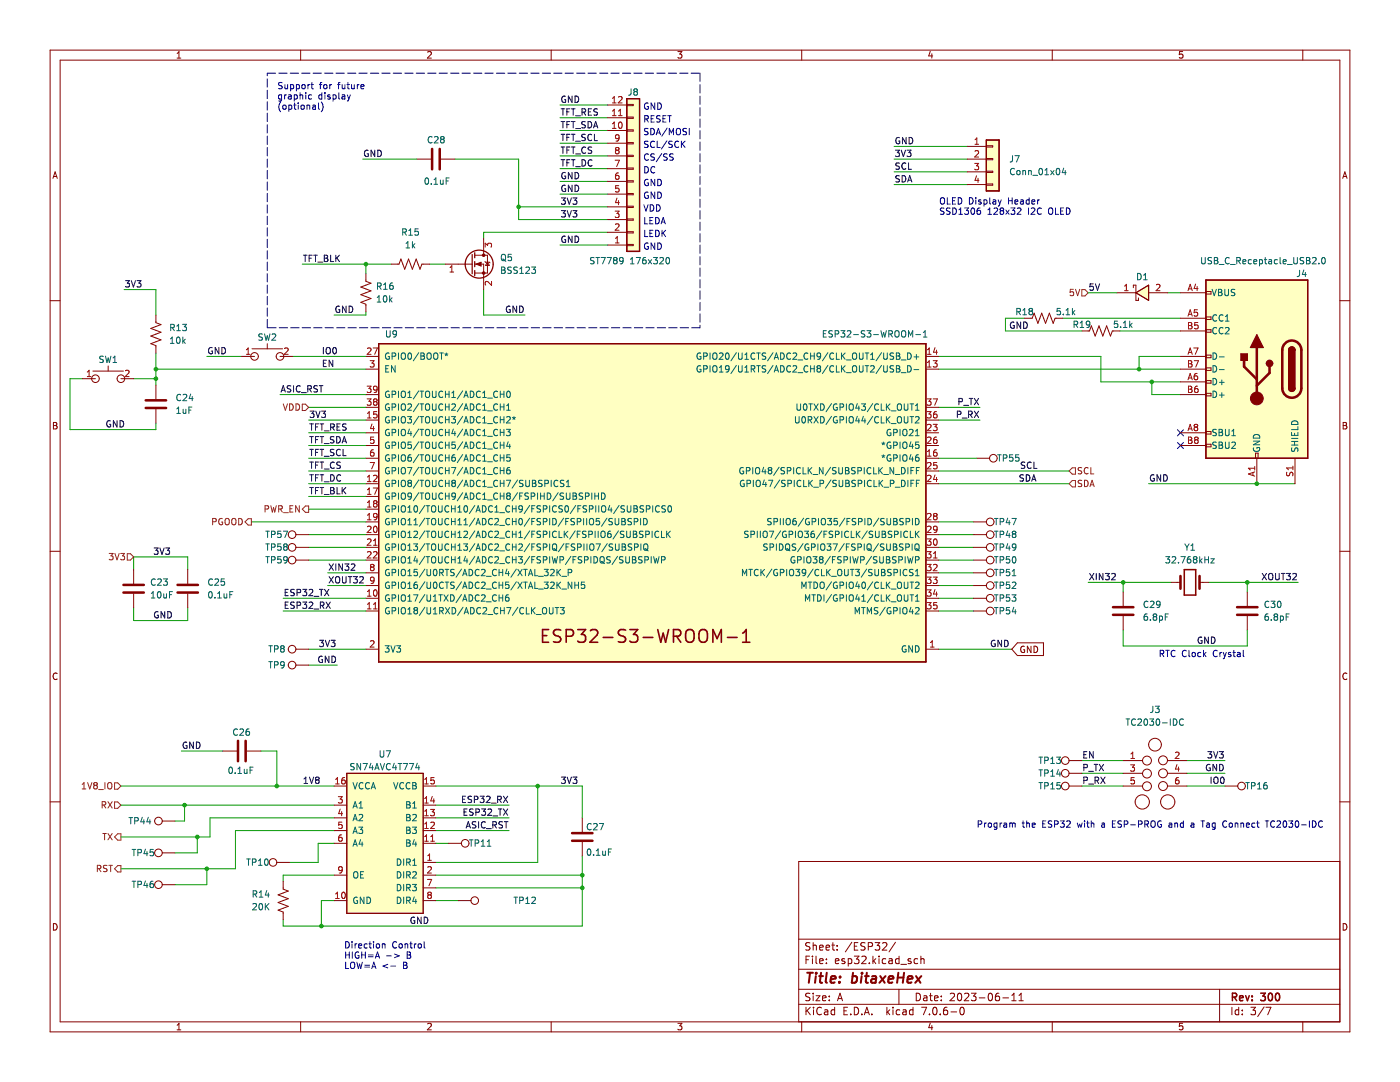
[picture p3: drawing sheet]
<svg xmlns="http://www.w3.org/2000/svg" width="279mm" height="216mm" viewBox="0 0 279 216" stroke-linecap="round" stroke-linejoin="round" font-family="sans-serif">
<g fill="none" stroke="#840000" stroke-width=".2">
<path d="M10 10h259.4v195.9h-259.4zM12 12h255.4v191.9h-255.4zM35.3 11.6h.8M35.3 10.7l.4-.4v1.3M60 10v2M85.3 10.4l.5-.1 .3 .4-.8 .9h.8M110 10v2M135.3 10.3h.8l-.4 .5 .3 .1v.6l-.2 .1-.5-.1M160 10v2M185.7 10.2l-.4 1h.9M186 10.7v.9M210 10v2"/>
<path d="M236 10.3h-.6l-.1 .6 .2-.1 .5 .1 .1 .1-.1 .5-.2 .1-.5-.1M260 10v2M10.6 35.6l.4-1.3 .4 1.3M10.7 35.2h.6M268 35.6l.4-1.3 .4 1.3M268.1 35.2h.6M10 60h2M267.4 60h2M10.7 84.3h.4l.2 .2-.2 .4 .2 .1 .1 .3-.2 .3h-.5zM10.7 84.9h.4M268.1 84.3h.4l.2 .2-.2 .4 .2 .1 .1 .3-.2 .3h-.5zM268.1 84.9h.4"/>
<path d="M10 110h2M267.4 110h2M11.4 134.4a.62 .62 0 0 0-.9 .5 .62 .62 0 0 0 .7 .7l.2-.1M268.8 134.4a.62 .62 0 0 0-.9 .5 .62 .62 0 0 0 .7 .7l.2-.1M10 160h2M267.4 171.9h-108v32M267.4 160h2M10.7 184.3a.66 .66 0 0 1 .7 .6 .66 .66 0 0 1-.7 .7zM159.4 197.4h108M159.4 193.4h108M159.4 187.4h108M160.9 191.5h.5"/>
<path d="M161.6 190.8h-.7v1.5M161.6 198.3l-.5-.1-.2 .1v.5l.6 .2 .1 .4-.2 .3-.6-.1M161.6 188.2l-.5-.1-.2 .1v.5l.6 .2 .1 .4-.2 .3-.6-.1M162.1 190.8v.1M162.1 191.3v1M162.3 188.1v1.5M162.3 198.2v.1M162.3 198.7v1M162.3 188.7l.2-.1 .4 .1v.9M162.9 198.7h.7l-.7 1h.7M162.9 190.8v1.3l.2 .2M163.6 191.8l.7-.2-.1-.2-.4-.1-.2 .2v.7h.6"/>
<path d="M163.6 189.1l.7-.2-.1-.2-.4-.1-.2 .2v.7h.6M164.1 199.2l.8-.2-.1-.2-.4-.1-.3 .2 .1 .7h.6M164.9 189.1l.7-.2-.1-.2-.4-.1-.2 .2v.7h.6M164.9 192.1v.2M164.9 191.4v.1M165.5 198.8v.1M165.5 199.5v.2M166 188.6h.6M166.2 188.1v1.3l.4 .2M166.7 191.8l.7-.2v-.2l-.5-.1-.2 .2 .1 .7h.6M167.1 189.4v.2M167.1 188.7v.1"/>
<path d="M167.1 199.7l.5-1.5 .5 1.5M167.3 199.3h.7M168.6 191.4l-.4-.1-.2 .2 .1 .2 .5 .2v.3h-.6M169.3 191.4l.4-.1 .3 .3-.1 .6h-.6M169.3 191.3v1.5M170 188l-1.3 1.9M170.5 190.8h.9l-.5 .6 .5 .1v.6l-.3 .2-.6-.2M170.5 188.8h.5M171.2 188.1h-.7v1.5h.7M172 190.9l.6-.1 .3 .4-1 1.1h1M172.6 188.2l-.5-.1-.2 .1v.5l.6 .2 .1 .4-.2 .3-.6-.1M173.3 188.9l.7-.1 .1-.2v-.4l-.2-.1h-.6v1.5"/>
<path d="M173.5 192.1v.2M174.2 190.8v1.5M174.4 191.7l.4 .6M174.6 188.1h1l-.5 .6 .4 .1v.6l-.2 .2-.7-.2M174.8 191.3l-.6 .6M175.4 190.8v.1M175.4 191.3v1M176.1 188.2l.6-.1 .3 .4-.9 1.1h.9M176.8 191.4l-.4-.1-.3 .3 .1 .6h.6M177.4 191.4h.6l.1 .9M178.1 191.6l-.5 .1-.2 .2 .2 .4 .5-.1M178.7 188l-1.3 1.9"/>
<path d="M179.4 197.4v3M179.4 191.4l-.4-.1-.3 .3 .2 .6h.5M179.4 190.8v1.5M179.8 192.4h1.1M181.8 191.4l-.4-.1-.2 .2 .1 .2 .5 .2v.3h-.6M182.9 198.2a.76 .76 0 0 1 .8 .7 .76 .76 0 0 1-.8 .8zM183.1 191.4l-.4-.1-.3 .3 .2 .6h.5M183.8 191.4l.2-.1 .4 .1v.9M183.8 190.8v1.5M184.4 198.8h.5l.1 .9M185 199l-.5 .1-.2 .2 .2 .4 .5-.1M185.5 198.7h.6"/>
<path d="M185.7 198.2v1.3l.4 .2M186.5 199.2l.7-.2-.1-.2-.4-.1-.2 .2 .1 .7h.5M187.9 199.5v.2M187.9 198.8v.1M189.6 198.3l.6-.1 .3 .4-.9 1.1h.9M191.2 198.3l.2-.1a.8 .8 0 0 1 .5 .7 .8 .8 0 0 1-.5 .8l-.2-.2-.1-.4zM192.5 198.3l.6-.1 .3 .4-1 1.1h1M193.9 198.2h.9l-.5 .6 .4 .1v.6l-.2 .2-.6-.2M195.4 199.1h1.2M197.4 198.3l.2-.1a.8 .8 0 0 1 .5 .7 .8 .8 0 0 1-.5 .8l-.2-.2-.2-.4zM199.4 198.2l-.5 .1a1.01 1.01 0 0 0 0 1.4l.5-.2 .1-.5-.3-.2h-.4l-.2 .2M200.1 199.1h1.2"/>
<path d="M201.9 199.7h.9M201.9 198.6l.5-.4v1.5M203.4 199.7h.8M203.4 198.6l.4-.4v1.5M243.4 197.4v6.5M268.1 184.3a.66 .66 0 0 1 .7 .6 .66 .66 0 0 1-.7 .7zM35.3 204.6l.4-.4v1.3M35.3 205.5h.8M60 203.9v2M85.3 204.3l.5-.1 .3 .4-.8 .9h.8M110 203.9v2M135.3 204.2h.8l-.4 .5 .3 .1v.6l-.2 .1-.5-.1"/>
<path d="M159.4 200.4h108M160 203.9v2M160.9 201v1.5M161.1 201.6l.6 .9M161.7 201l-.8 .8M162.4 201v.1M162.4 201.5v1M163.9 201.1a.71 .71 0 0 0-1 .5 .71 .71 0 0 0 .7 .9l.3-.2M164.6 201.6h.5l.1 .9M165.2 201.8l-.5 .1-.2 .2 .2 .4 .5-.1M166.6 201.6l-.5-.1-.2 .3 .1 .6h.6M166.6 201v1.5"/>
<path d="M168.4 201.7h.5M169.1 201h-.7v1.5h.7M169.8 202.3v.2M170.5 201a.76 .76 0 0 1 .9 .7 .76 .76 0 0 1-.9 .8zM172 202.3v.2M172.5 202.5l.5-1.5 .5 1.5M172.6 202.1h.8M174 202.3v.2M177 201v1.5M177.1 201.9l.5 .6M177.6 201.5l-.6 .6M178.2 201v.1"/>
<path d="M178.2 201.5v1M179.6 201.6l-.5-.1-.2 .3 .1 .6h.6M180.2 201.6h.6l.1 .9M180.9 201.8l-.5 .1-.3 .2 .3 .4 .5-.1M182.2 201.6l-.4-.1-.3 .3 .1 .6h.6M182.2 201v1.5M183.9 201h1l-.6 1.5M185.5 202.3v.2M185.7 204.1l-.4 1h.9M186 204.6v.9M186.3 201.1l.2-.1a.8 .8 0 0 1 .5 .7 .8 .8 0 0 1-.5 .8l-.2-.2-.2-.4zM187.6 202.3v.2"/>
<path d="M189 201l-.4 .1a1.01 1.01 0 0 0 0 1.4l.5-.2v-.5l-.2-.2h-.5l-.1 .2M189.8 201.9h1.1M191.7 201.1l.2-.1a.8 .8 0 0 1 .5 .7 .8 .8 0 0 1-.5 .8l-.2-.2-.1-.4zM210 203.9v2M236 204.2h-.6l-.1 .6 .2-.1 .5 .1 .1 .1-.1 .5-.2 .1-.5-.1M245.9 201v1.5M247.2 201.6l-.4-.1-.3 .3 .1 .6h.6M247.2 201v1.5M247.9 202.3v.2M247.9 201.6v.1M249.6 201h1l-.5 .6 .4 .1v.6l-.2 .2-.7-.2M252.3 200.9l-1.3 1.9"/>
<path d="M252.6 201h1l-.6 1.5M260 203.9v2"/>
</g>
<path d="M246 199l.7-.1 .1-.2-.1-.4-.2-.1h-.5v1.5M246.3 199l.5 .7M247.4 199.2l.7-.2-.1-.3h-.4l-.2 .2 .1 .7h.5M248.6 198.7l.4 1 .3-1M249.9 199.5v.2M249.9 198.7v.2M251.6 198.2h.9l-.5 .5 .5 .2v.6l-.3 .2-.6-.2M253.2 198.3l.3-.1a.8 .8 0 0 1 .5 .7 .8 .8 0 0 1-.5 .8l-.3-.2-.1-.4zM254.7 198.3l.2-.1a.8 .8 0 0 1 .5 .7 .8 .8 0 0 1-.5 .8l-.2-.2-.2-.4z" fill="none" stroke="#840000" stroke-width=".3"/>
<g fill="none" stroke="#840000" stroke-width=".4">
<path d="M161.1 194.1h1.1M161.7 194.1l-.3 2M162.8 194.8l-.1 1.3M162.9 194.1v.2M163.5 194.8h.7M163.9 194.1l-.3 1.7 .1 .2 .4 .1M165 194.1l-.2 1.7 .2 .3M165.8 195.4l1-.2-.1-.3h-.8l-.2 .9 .3 .3 .6-.1M167.5 195.9v.2M167.7 194.9l-.1 .2M170.1 194.9h.8l.2 .3-.1 .5a.66 .66 0 0 1-1 .3M170.2 194.1l-.2 2"/>
<path d="M172 194.8l-.2 1.3M172 194.1v.2M172.6 194.8h.8M173 194.1l-.2 1.7 .1 .2 .3 .1M174 194.9h.8l-.1 1.2M174.9 195.2l-.7 .1a.4 .4 0 0 0-.4 .4 .4 .4 0 0 0 .3 .4l.7-.1M175.7 194.8l.9 1.3M176.7 194.8l-1.2 1.3M177.3 195.4l1-.2-.1-.3h-.7l-.2 .9 .2 .3 .6-.1M179.2 195.1h1.1M179.3 194.1l-.3 2M180.4 194.1l-.2 2"/>
<path d="M181.1 195.4l1-.2-.1-.3h-.7l-.2 .9 .2 .3 .6-.1M182.8 194.8l.9 1.3M183.9 194.8l-1.2 1.3"/>
</g>
<path d="M240.7 55.9h20.3v35.5h-20.3z" fill-rule="evenodd" fill="#ffffc2"/>
<path d="M240.7 55.9h20.3v35.5h-20.3z" fill="none" stroke="#840000" stroke-width=".25"/>
<path d="M226.7 58.4l2.5-1.5v3z" fill="#ffffc2"/>
<path d="M226.7 58.4l2.5-1.5v3z" fill="none" stroke="#840000" stroke-width=".2"/>
<path d="M75.6 68.6h109.2v63.5h-109.2z" fill-rule="evenodd" fill="#ffffc2"/>
<path d="M75.6 68.6h109.2v63.5h-109.2z" fill="none" stroke="#840000" stroke-width=".25"/>
<path d="M196.8 27.9h2.6v10.2h-2.6z" fill-rule="evenodd" fill="#ffffc2"/>
<path d="M196.9 27.9h2.5v10.2h-2.5z" fill="none" stroke="#840000" stroke-width=".25"/>
<path d="M125.1 19.7h2.5v30.5h-2.5z" fill-rule="evenodd" fill="#ffffc2"/>
<path d="M125.1 19.7h2.5v30.5h-2.5z" fill="none" stroke="#840000" stroke-width=".25"/>
<path d="M69.2 154.3h15.3v27.9h-15.3z" fill-rule="evenodd" fill="#ffffc2"/>
<g fill="none" stroke="#840000" stroke-width=".2">
<path d="M240.7 58.2h1v.5h-1zM240.7 63.2h1v.6h-1zM240.7 65.8h1v.5h-1zM240.7 70.9h1v.5h-1zM240.7 73.4h1v.5h-1zM240.7 75.9h1v.6h-1zM240.7 78.5h1v.5h-1zM240.7 86.1h1v.5h-1zM240.7 88.6h1v.6h-1zM250.6 90.4h.5v1h-.5zM203 128.3h5.2v2.5h-5.2l-1.1-1.3zM204.4 129a.59 .59 0 0 0-.7 .6 .59 .59 0 0 0 .7 .5l.1-.4h-.3"/>
<path d="M205.8 128.9v1.3l-.8-1.3v1.3M206.4 128.9a.64 .64 0 0 1 .7 .7 .64 .64 0 0 1-.7 .6zM69.2 154.3h15.3v27.9h-15.3z"/>
</g>
<path d="M235 88.3l1.2 1.2M235 85.8l1.2 1.2M236.2 88.3l-1.2 1.2M236.2 85.8l-1.2 1.2" fill="none" stroke="#000084" stroke-width=".2"/>
<g fill="none" stroke="#009600" stroke-width=".2">
<path d="M72.4 31.8h10.8M90.8 31.8h12.7v12h17.8M111.8 36.2h9.5M111.8 26h9.5M111.8 21h9.5M111.8 31.1h9.5M111.8 33.7h9.5M111.8 28.6h9.5M111.8 23.5h9.5M111.8 38.7h9.5M178.4 34.3h14.6M178.4 36.8h14.6"/>
<path d="M178.4 31.8h14.6M178.4 29.2h14.6M24.8 57.8h6.3v5.1M60.3 52.7h17.8M73 52.7v1.9M85.7 52.7h3.2M96.5 57.8v5.1h8.3M103.5 41.3h17.8M111.8 48.9h9.5M121.3 46.4h-24.8v1.2M217.2 58.4h5.7M233 58.4h2.6"/>
<path d="M16.5 75.6h-2.5v10.1h17.1v-1.2M26.7 75.6h4.4M31.1 73.7h41.9M31.1 70.5v6.3M41.3 71.1h7M55.9 78.7h17.1M58.4 71.1h14.6M73 62.2v.7h-6.3M187.3 71.1h32.4v5.1h15.9M187.3 73.7h48.3M204.5 63.5h-3.8v2.5h15.2M212.1 63.5h23.5"/>
<path d="M223.5 66h12.1M229.9 76.2v2.5h5.7M235.6 71.1h-8.3v2.6M61.6 96.5h11.4M61.6 94h11.4M61.6 91.4h11.4M61.6 83.8h11.4M61.6 81.3h11.4M61.6 99.1h11.4M61.6 88.9h11.4M61.6 86.4h11.4M187.3 96.5h26.1"/>
<path d="M187.3 94h26.1M187.3 91.4h7.6M187.3 83.8h8.3M187.3 81.3h8.3M229.2 96.5h29.2M26.7 113.7v-2.6h10.8v2.6M50.2 104.1h22.8M56.5 119.4h16.5M61.6 111.8h11.4M61.6 106.7h11.4M61.6 109.2h11.4M61.6 101.6h11.4"/>
<path d="M65.4 116.8h7.6M65.4 114.3h7.6M187.3 111.8h7M187.3 104.1h7M187.3 106.7h7M187.3 109.2h7M187.3 116.8h7M187.3 114.3h7M187.3 119.4h7M217.2 116.2h16.5M224.2 116.2v1.9M241.3 116.2h17.8"/>
<path d="M248.9 116.2v1.9M26.7 121.3v2.5h10.8v-2.5M56.5 121.9h16.5M61.6 129.5h11.4M61.6 132.7h5.7M187.3 121.9h7M187.3 129.5h14.6M224.2 125.7v3.2h24.7v-3.2M24.1 156.8h42.6M36.2 149.9h8.3M52.1 149.9h3.1v6.9M87 156.8h29.2v6.4"/>
<path d="M107.3 156.8v15.3h-20.3M215.9 154.3h8.3M215.9 151.8h8.3M215.9 156.8h8.3M236.9 154.3h7.6M236.9 151.8h7.6M236.9 156.8h7.6M24.1 160.7h42.6M36.8 160.7v3.1h-1.9M39.4 167v3.2h-4.5M41.3 173.4v3.1h-6.4M66.7 179.7h-2.6v5.1"/>
<path d="M66.7 174.6h-10.2v1.3M66.7 168.3h-3.2v3.8h-5.7M66.7 163.2h-24.8v3.8h-17.8M66.7 165.7h-19.7v7.7h-22.9M87 179.7h4.4M87 174.6h29.2M87 168.3h2.5M87 163.2h14.6M87 160.7h14.6M87 177.2h29.2M87 165.7h14.6M116.2 170.8v14h-59.7v-1.3"/>
</g>
<g fill="none" stroke="#0000c2" stroke-width=".2">
<path d="M53.3 15.7v1.7M53.3 18v1.7M55 14.6h-1.7v.5M55.6 14.6h1.7M56.2 19l-.4-.1-.2 .3 .1 .5h.5M56.2 18.9v1l-.3 .3-.3-.1M56.3 16.5h-.5l-.2 .1v.3l.6 .3 .1 .3-.2 .2h-.5M56.8 18.9v.9M56.9 16.9v.8l.5-.1M57.2 18.9l-.4 .3M57.4 16.9v.8M57.6 19h.5v.8"/>
<path d="M57.9 14.6h1.7M58 16.9h.4l.2 .2-.1 .6h-.5M58 16.9v1.2M58.1 19.2l-.4 .1-.2 .2 .2 .3 .4-.1M58.7 19l.4-.1 .2 .3-.1 .5h-.5M58.7 18.9v1.3M59.2 16.9h.3l.3 .2-.2 .6h-.4M59.2 16.9v1.2M59.9 19h.5v.8M59.9 18.5v1.3M60.2 14.6h1.7M60.3 17l.2-.1 .3 .1 .1 .5-.1 .2-.5-.1z"/>
<path d="M61 18.5v.1M61 18.9v.9M61.5 16.9v.8M61.8 16.9l-.3 .2M62.1 16.9h.4M62.2 19l-.4-.1-.2 .3 .1 .5h.5M62.2 16.5v1l.3 .2M62.5 14.6h1.7M63.8 16.9h.4M64.2 16.5l-.3 .1v1.1M64.2 19l-.3-.1-.3 .3 .2 .5h.4M64.2 18.5v1.3"/>
<path d="M64.7 17l.1-.1 .4 .1 .1 .5-.2 .2-.4-.1zM64.8 14.6h1.6M64.8 18.5v.1M64.8 18.9v.9M65.8 16.9v.8M65.9 19l-.3-.1-.2 .2v.2l.5 .1v.3h-.5M66.2 16.9l-.4 .2M66.5 19l.3-.1 .3 .3-.1 .5h-.5M66.5 18.9v1.3M67.1 14.6h1.6M67.4 16.9h.5M67.6 18.5v1.1l.2 .2"/>
<path d="M67.9 16.5l-.3 .1v1.1M68.3 16.9v.8l.5-.1M68.3 19h.5v.8M68.8 16.9v.8M68.8 19.2l-.4 .1-.2 .2 .2 .3 .4-.1M69.3 16.9h.4M69.3 18.9l.3 .9M69.3 14.6h1.7M69.4 16.5v1l.3 .2M69.6 19.8l-.3 .4M69.9 18.9l-.3 .9M70.2 16.9v.8l.5-.1"/>
<path d="M70.7 16.9v.8M71.3 16.9v.8M71.6 14.6h1.7M71.7 16.9l-.4 .2M72 17.3l.6-.1v-.3h-.4l-.2 .2 .1 .6h.5M73.9 14.6h1.7M76.2 14.6h1.7M78.5 14.6h1.7M80.8 14.6h1.6M83.1 14.6h1.6M85.3 14.6h1.7M87.6 14.6h1.7"/>
<path d="M89.9 14.6h1.7M92.2 14.6h1.7M94.5 14.6h1.7M96.8 14.6h1.7M99.1 14.6h1.6M101.3 14.6h1.7M103.6 14.6h1.7M105.9 14.6h1.7M108.2 14.6h1.7M110.5 14.6h1.7M112.8 14.6h1.7M115.1 14.6h1.6"/>
<path d="M117.3 14.6h1.7M119.6 14.6h1.7M121.9 14.6h1.7M124.2 14.6h1.7M126.5 14.6h1.7M128.8 14.6h1.7M131.1 14.6h1.6M133.4 14.6h1.6M135.6 14.6h1.7M137.9 14.6h1.7M139.7 14.6v1.7M139.7 16.9v1.7"/>
<path d="M139.7 19.2v1.7M53.3 20.3v1.7M53.3 22.6v1.7M53.3 24.9v1.6M53.3 27.2v1.6M53.3 29.4v1.7M53.3 31.7v1.7M53.3 34v1.7M53.3 36.3v1.7M53.3 38.6v1.7M56 20.4a1.46 1.46 0 0 0 0 1.9M56.5 21.1l.2-.1 .3 .1 .1 .5-.1 .2-.5-.1z"/>
<path d="M57.6 21h.4l.2 .2-.1 .6h-.5M57.6 21v1.2M58.6 21h.5M58.8 20.5v1.1l.3 .2M59.5 20.5v.2M59.5 21v.8M60.1 21.1l.2-.1 .4 .1v.5l-.1 .2-.5-.1zM61.3 21.1l.5-.1v.8M61.3 21v.8M62.4 21h.5l.1 .8M63 21.3h-.5l-.1 .2 .1 .3h.5M63.6 20.5v1.1l.2 .2"/>
<path d="M64.1 20.4a1.46 1.46 0 0 1 0 1.9M128.7 23.7h.6v-.5l-.6-.1v1.3M128.7 33.2a.64 .64 0 0 1 .7 .7 .64 .64 0 0 1-.7 .6zM129 23.7l.4 .7M129.3 20.6a.59 .59 0 0 0-.7 .6 .59 .59 0 0 0 .7 .6l.1-.5h-.2M129.3 35.8a.59 .59 0 0 0-.7 .6 .59 .59 0 0 0 .7 .6l.1-.5h-.2M129.3 38.4a.59 .59 0 0 0-.7 .6 .59 .59 0 0 0 .7 .5l.1-.5h-.2M129.3 25.7l-.4-.1-.2 .1v.4l.5 .2 .1 .3-.2 .3-.5-.1M129.3 28.2h-.4l-.2 .1v.3l.5 .3 .1 .3-.2 .2h-.5M129.4 30.8a.6 .6 0 0 0-.8 .4 .6 .6 0 0 0 .6 .8l.2-.1M129.9 25.6a.64 .64 0 0 1 .7 .7 .64 .64 0 0 1-.7 .6zM129.9 23.7h.5"/>
<path d="M130.5 23.1h-.6v1.3h.6M130.6 28.3a.6 .6 0 0 0-.8 .4 .6 .6 0 0 0 .6 .7l.2-.1M130.6 30.8l-.5-.1-.2 .1v.4l.6 .2 .1 .3-.2 .3-.5-.1M130.7 33.4a.6 .6 0 0 0-.9 .4 .6 .6 0 0 0 .6 .7l.3-.1M130.7 20.5v1.3l-.8-1.3v1.3M130.7 35.8v1.3l-.8-1.3v1.3M130.7 38.3v1.3l-.8-1.3v1.3M131 26.9l.4-1.3 .4 1.3M131.1 26.5h.6M131.2 28.2v1.2h.6M131.3 20.5a.64 .64 0 0 1 .7 .7 .64 .64 0 0 1-.7 .6zM131.3 38.3a.64 .64 0 0 1 .7 .7 .64 .64 0 0 1-.7 .6z"/>
<path d="M131.3 35.8a.64 .64 0 0 1 .7 .6 .64 .64 0 0 1-.7 .7zM131.8 23.1h-.5l-.2 .1v.4l.5 .2 .2 .3-.3 .3-.5-.1M132.1 30.6l-1.1 1.7M132.3 23.7h.4M132.9 23.1h-.6v1.3h.6M133.1 28.1l-1.1 1.6M133.1 30.8l-.4-.1-.2 .1v.4l.5 .2 .1 .3-.2 .3-.5-.1M133.1 25.6l-1 1.6M133.3 23.1h.7M133.6 26.9v-1.3l.4 .9 .4-.9v1.3M133.6 23.1v1.3M134.2 28.2h-.5l-.2 .1v.3l.6 .3 .1 .3-.3 .2h-.4"/>
<path d="M134.4 30.8l-.5-.1-.2 .1v.4l.5 .2 .2 .3-.3 .3-.5-.1M135 25.8l.3-.2a.43 .43 0 0 1 .5 .4v.5a.42 .42 0 0 1-.4 .4 .42 .42 0 0 1-.4-.4zM135.4 28.3a.6 .6 0 0 0-.8 .4 .6 .6 0 0 0 .6 .7l.2-.1M136 28.2v1.2M136.2 28.7l.5 .7M136.7 28.2l-.7 .7M137 25.7l-.5-.1-.1 .1v.4l.5 .2 .1 .3-.2 .3-.5-.1M137.6 25.6v1.3M139.7 21.5v1.6M139.7 23.7v1.7M139.7 26v1.7M139.7 28.3v1.7"/>
<path d="M139.7 30.6v1.7M139.7 32.9v1.7M139.7 35.2v1.7M139.7 37.5v1.6M139.7 39.8v1.6M187.7 39.6l.3-.1a.43 .43 0 0 1 .5 .4v.4a.42 .42 0 0 1-.4 .4 .42 .42 0 0 1-.4-.4zM189.1 39.5v1.2h.6M190.7 39.5h-.6v1.2h.6M191.2 39.5a.64 .64 0 0 1 .8 .6 .64 .64 0 0 1-.8 .6zM193.5 39.5a.64 .64 0 0 1 .7 .6 .64 .64 0 0 1-.7 .6zM194.7 39.5v.1M194.7 39.9v.8"/>
<path d="M195.8 39.9h-.3l-.2 .2v.1l.5 .2v.3h-.5M196.4 39.9h.3l.3 .2-.1 .6h-.5M196.4 39.9v1.2M197.5 39.5v1l.2 .2M198.2 39.9h.5v.8M199.2 39.9l.3 .8M199.8 39.9l-.3 .8M201.3 39.5v1.2M202 39.5v1.2M203.7 39.9h.5v.8M205.4 39.9h-.4l-.2 .2 .1 .6h.5M205.4 39.5v1.2"/>
<path d="M207.1 39.9v.8M207.4 39.9l-.3 .2M53.3 40.9v1.6M53.3 43.2v1.6M53.3 45.4v1.7M53.3 47.7v1.7M53.3 50v1.7M53.3 52.3v1.7M53.3 54.6v1.7M53.3 56.9v1.6M53.3 59.2v1.6M128.5 40.9l.4 1.2 .4-1.2"/>
<path d="M128.7 43.4v1.3h.6M128.7 45.9v1.3h.6M129.3 48.5a.59 .59 0 0 0-.7 .6 .59 .59 0 0 0 .7 .6l.1-.5h-.2M129.7 44h.4M129.7 46.5h.4M129.8 40.9a.64 .64 0 0 1 .7 .6 .64 .64 0 0 1-.7 .6zM130.3 43.4h-.6v1.3h.6M130.3 45.9h-.6v1.3h.6M130.7 48.5v1.3l-.8-1.3v1.3M130.8 43.4a.64 .64 0 0 1 .8 .6 .64 .64 0 0 1-.8 .7zM130.8 45.9a.64 .64 0 0 1 .8 .7 .64 .64 0 0 1-.8 .6zM131 40.9a.64 .64 0 0 1 .8 .6 .64 .64 0 0 1-.8 .6z"/>
<path d="M131.3 48.5a.64 .64 0 0 1 .7 .6 .64 .64 0 0 1-.7 .7zM131.9 44.7l.5-1.3 .4 1.3M132.1 44.3h.6M132.1 45.9v1.3M132.3 46.5l.5 .7M132.8 45.9l-.7 .8M139.7 42v1.7M139.7 44.3v1.7M139.7 46.6v1.7M139.7 48.9v1.7M139.7 51.2v1.7M139.7 53.5v1.6"/>
<path d="M139.7 55.8v1.6M139.7 58v1.7M188.4 41.6l-.5-.1-.2 .1v.4l.6 .2 .1 .3-.2 .3-.5-.1M189.6 41.6l-.5-.1-.2 .1v.4l.6 .2 .1 .3-.2 .3-.5-.1M190.1 40.1h.4M190.1 41.5a.64 .64 0 0 1 .8 .6 .64 .64 0 0 1-.8 .7zM191.4 42.8h.7M191.4 41.9l.3-.4v1.3M192.5 41.5h.8l-.4 .5 .3 .1v.5l-.2 .2-.5-.2M193.9 41.6l.2-.1a.68 .68 0 0 1 .4 .6 .68 .68 0 0 1-.4 .7l-.3-.5zM195.6 41.5l-.4 .1-.2 .2v.7l.2 .3 .4-.2 .1-.4-.1-.2h-.4l-.2 .2M197.2 41.9l.3-.4v1.3"/>
<path d="M197.2 42.8h.7M198.4 41.6l.5-.1 .2 .4-.8 .9h.8M198.7 40.2h-.4l-.2 .2 .2 .3h.4M199.5 40.7l-.3 .4M199.8 42l-.2 .3v.3l.2 .2 .4-.1 .1-.2v-.2l-.2-.3M199.8 42l-.2-.2 .2-.3h.3l.2 .2-.2 .3M199.8 42h.3M200.7 41.9l.7 .9M201.3 40.1h.7M201.4 41.9l-.7 .9M201.8 41.5h.7l-.4 .5 .4 .1v.5l-.2 .2-.5-.2M202.5 40.3l.6-.1v-.3h-.4l-.2 .2 .1 .6h.5"/>
<path d="M203 41.6l.5-.1 .3 .4-.8 .9h.8M204.2 40.2h-.4l-.2 .2 .2 .3h.4M205.3 41.5v1.3M205.8 41.6l.5-.1 .2 .4-.8 .9h.8M205.9 40.3l.6-.1v-.3h-.4l-.2 .2 .1 .6h.5M207.8 41.6a.6 .6 0 0 0-.8 .4 .6 .6 0 0 0 .6 .8l.2-.2M209.4 41.6l.2-.1a.43 .43 0 0 1 .5 .4v.4a.42 .42 0 0 1-.4 .5 .42 .42 0 0 1-.4-.5zM210.6 41.5v1.3h.7M211.7 42.1h.4M212.3 41.5h-.6v1.3h.6M212.8 41.5a.64 .64 0 0 1 .8 .6 .64 .64 0 0 1-.8 .7zM53.3 61.4v1.7"/>
<path d="M53.3 63.7v1.7M53.4 65.4h1.7M55.7 65.4h1.7M58 65.4h1.7M60.3 65.4h1.7M62.6 65.4h1.7M64.9 65.4h1.6M67.2 65.4h1.6M69.4 65.4h1.7M71.7 65.4h1.7M74 65.4h1.7M76.3 65.4h1.7"/>
<path d="M78.6 65.4h1.7M80.9 65.4h1.7M83.2 65.4h1.6M85.4 65.4h1.7M87.7 65.4h1.7M90 65.4h1.7M92.3 65.4h1.7M94.6 65.4h1.7M96.9 65.4h1.7M99.2 65.4h1.6M101.4 65.4h1.7M103.7 65.4h1.7"/>
<path d="M106 65.4h1.7M108.3 65.4h1.7M110.6 65.4h1.7M112.9 65.4h1.7M115.2 65.4h1.6M117.4 65.4h1.7M119.7 65.4h1.7M122 65.4h1.7M124.3 65.4h1.7M126.6 65.4h1.7M128.9 65.4h1.7M131.2 65.4h1.6"/>
<path d="M133.5 65.4h1.6M135.7 65.4h1.7M139.7 60.3v1.7M139.7 62.6v1.7M139.7 64.9v.5h-1.7M231.5 130.4h.6l.1-.5-.7-.1v1.2M231.8 130.4l.5 .6M232.6 129.8h.8M233 129.8v1.2M234.5 129.9a.6 .6 0 0 0-.8 .4 .6 .6 0 0 0 .6 .7l.2-.1M236.7 129.9a.6 .6 0 0 0-.8 .4 .6 .6 0 0 0 .6 .7l.2-.1M237.3 129.8v1.1l.2 .1"/>
<path d="M238 130.3l.1-.1 .4 .1 .1 .5-.2 .2-.4-.1zM239.6 130.2h-.3l-.3 .2 .2 .6h.4M240.2 129.8v1.2M240.3 130.5l.4 .5M240.7 130.2l-.5 .5M242.9 129.9a.6 .6 0 0 0-.8 .4 .6 .6 0 0 0 .6 .7l.2-.1M243.5 130.2v.8M243.8 130.2l-.3 .2M244.1 130.2l.3 .8M244.4 131l-.3 .5M244.7 130.2l-.3 .8M245.6 130.2h-.3l-.2 .2 .1 .1 .4 .2v.3h-.5"/>
<path d="M246.1 130.2h.4M246.2 129.8v1.1l.3 .1M247 130.2h.4l.1 .8M247.5 130.5h-.4l-.2 .2 .2 .3h.4M248.1 129.8v1.1l.2 .1M195.2 164.5l.6-.1 .1-.5-.7-.1v1.3M196.5 164.2v.9M196.9 164.2l-.4 .3M197.3 164.3l.2-.1 .3 .1 .1 .5-.1 .2-.5-.1zM199 164.3l-.4-.1-.2 .3 .1 .5h.5M199 164.2v1l-.3 .3-.3-.1M199.6 164.2v.9"/>
<path d="M199.9 164.2l-.3 .3M200.4 164.3h.4l.1 .8M200.9 164.5l-.4 .1-.2 .2 .2 .3 .4-.1M201.5 164.3l.4-.1 .2 .2M201.5 164.2v.9M202.1 164.4l.1-.2 .3 .1 .1 .8M202.1 164.4v.7M204 164.2h.5M204.2 163.8v1.1l.3 .2M204.9 164.3h.5v.8M204.9 163.8v1.3M206 164.6l.6-.1-.1-.2-.3-.1-.2 .2v.6h.5"/>
<path d="M208.1 164.4h.4M208.7 163.8h-.6v1.3h.6M209.9 163.9l-.5-.1-.1 .1v.4l.5 .2 .1 .3-.2 .3-.5-.1M210.5 164.5l.6-.1v-.5l-.6-.1v1.3M211.6 163.8h.8l-.4 .5 .3 .1v.5l-.1 .2-.6-.2M212.9 163.9l.5-.1 .2 .4-.8 .9h.8M215 164.2l.2 .9 .3-.6 .2 .6 .3-.9M216.4 163.8v.1M216.4 164.2v.9M216.9 164.2h.5M217.1 163.8v1.1l.3 .2M217.8 164.3h.5v.8"/>
<path d="M217.8 163.8v1.3M219.9 164.3h.5v.8M220.4 164.5l-.4 .1-.2 .2 .2 .3 .4-.1M222 164.4h.4M222.6 163.8h-.6v1.3h.6M223.8 163.9l-.5-.1-.1 .1v.4l.5 .2 .1 .3-.2 .3-.5-.1M224.4 164.5l.6-.1v-.5l-.6-.1v1.3M225.6 164.6h1M227.2 164.5l.6-.1 .1-.5-.7-.1v1.3M228.5 164.5l.6-.1v-.5l-.6-.1v1.3M228.8 164.5l.4 .6M229.8 164l.2-.2a.43 .43 0 0 1 .5 .4v.4a.42 .42 0 0 1-.4 .5 .42 .42 0 0 1-.4-.5z"/>
<path d="M231.7 163.9a.59 .59 0 0 0-.7 .5 .59 .59 0 0 0 .7 .6l.1-.5h-.2M233.3 164.3h.5l.1 .8M233.9 164.5l-.5 .1-.1 .2 .1 .3 .5-.1M234.5 164.3h.5v.8M234.5 164.2v.9M236.2 164.3l-.4-.1-.2 .3 .1 .5h.5M236.2 163.8v1.3M237.7 164.3h.5l.1 .8M238.3 164.5l-.4 .1-.2 .2 .2 .3 .4-.1M239.7 163.8h.7M240 163.8v1.3M240.8 164.3h.5l.1 .8"/>
<path d="M241.4 164.5l-.5 .1-.1 .2 .1 .3 .5-.1M242.5 164.3l-.4-.1-.2 .3 .1 .5h.5M242.5 164.2v1l-.2 .3-.3-.1M244.8 163.9a.6 .6 0 0 0-.8 .4 .6 .6 0 0 0 .6 .8l.2-.2M245.4 164.3l.1-.1 .4 .1 .1 .5-.2 .2-.4-.1zM246.5 164.3h.5v.8M246.5 164.2v.9M247.7 164.3h.4l.1 .8M247.7 164.2v.9M248.7 164.6l.6-.1v-.2l-.4-.1-.2 .2 .1 .6h.5M250.4 164.3l-.3-.1-.3 .3 .2 .5h.4M250.8 164.2h.5"/>
<path d="M251 163.8v1.1l.3 .2M252.5 163.8h.7M252.9 163.8v1.3M254.4 163.9a.6 .6 0 0 0-.9 .4 .6 .6 0 0 0 .6 .8l.3-.2M254.8 163.9l.5-.1 .3 .4-.8 .9h.8M256.2 163.9l.2-.1a.68 .68 0 0 1 .4 .6 .68 .68 0 0 1-.4 .7l-.3-.5zM257.2 163.8h.8l-.4 .5 .3 .1v.5l-.1 .2-.6-.2M258.6 163.9l.2-.1a.68 .68 0 0 1 .4 .6 .68 .68 0 0 1-.4 .7l-.3-.5zM259.7 164.6h1M261.3 163.8v1.3M261.9 163.8a.64 .64 0 0 1 .8 .6 .64 .64 0 0 1-.8 .7zM263.9 163.9a.6 .6 0 0 0-.8 .4 .6 .6 0 0 0 .6 .8l.2-.2"/>
<path d="M69 187.9a.64 .64 0 0 1 .7 .6 .64 .64 0 0 1-.7 .7zM69 189.9v1.3M69 192v1.3h.6M69 190.6h.7M69.7 189.9v1.3M70.1 192.1l.2-.1a.43 .43 0 0 1 .5 .4v.4a.42 .42 0 0 1-.4 .5 .42 .42 0 0 1-.4-.5zM70.3 187.9v.1M70.3 188.3v.9M70.3 189.9v1.3M70.9 188.3v.9M71.2 188.3l-.3 .3M71.2 192l.3 1.3 .3-.9 .2 .9 .3-1.3"/>
<path d="M71.6 188.7l.6-.1-.1-.2-.3-.1-.2 .2v.6h.5M71.6 190a.59 .59 0 0 0-.7 .6 .59 .59 0 0 0 .7 .6v-.5h-.2M72.2 189.9v1.3M72.2 190.6h.7M72.8 192.6h1M72.8 193h1M72.9 189.9v1.3M73.3 188.4l-.4-.1-.2 .3 .1 .5h.5M73.5 190.6h1M73.5 190.9h1M73.6 188.3h.5M73.8 187.9v1.1l.3 .2"/>
<path d="M74.2 193.3l.4-1.3 .4 1.3M74.3 192.9h.6M74.5 187.9v.1M74.5 188.3v.9M74.9 191.2l.4-1.3 .5 1.3M75 190.9h.6M75.2 188.4l.1-.1 .4 .1 .1 .5-.2 .2h-.4zM76.3 188.4h.5v.8M76.3 188.3v.9M77.1 190.7h1M77.4 192.4l-1 .4 1 .3M78 192.8h1"/>
<path d="M78.7 190.4l1 .3-1 .4M79.1 188a.6 .6 0 0 0-.8 .4 .6 .6 0 0 0 .6 .8l.2-.1M79.7 188.4l.2-.1 .3 .1 .1 .5-.1 .2h-.5zM80.5 192h.5l.2 .2-.2 .4 .2 .1 .1 .3-.3 .3h-.5zM80.5 192.6h.5M80.8 188.4h.5l.1 .8M80.8 188.3v.9M81.3 189.9h.4l.2 .3-.2 .4 .2 .1 .1 .3-.3 .2h-.4zM81.3 190.6h.4M81.8 188.3h.5M82 187.9v1.1l.3 .2M82.7 188.3v.9"/>
<path d="M83.1 188.3l-.4 .3M83.5 188.4l.2-.1 .3 .1 .1 .5-.1 .2h-.5zM84.6 187.9v1.1l.2 .2"/>
</g>
<g fill="none" stroke="#0f0f0f" stroke-width=".2">
<path d="M112.8 19.2a.59 .59 0 0 0-.7 .6 .59 .59 0 0 0 .7 .6l.1-.5h-.3M114.2 19.2v1.2l-.8-1.2v1.2M114.8 19.2a.64 .64 0 0 1 .7 .6 .64 .64 0 0 1-.7 .6zM73.5 30a.59 .59 0 0 0-.8 .6 .59 .59 0 0 0 .8 .6v-.5h-.2M74.8 30v1.2l-.7-1.2v1.2M75.4 30a.64 .64 0 0 1 .7 .6 .64 .64 0 0 1-.7 .6zM112 21.7h.7M112 24.3h.7M112 31.9h.7M112 26.8h.7M112 29.3h.7M112 39.5h.8l-.4 .5 .4 .1v.5l-.2 .2-.6-.2"/>
<path d="M112.3 21.7v1.3M112.3 24.3v1.2M112.3 26.8v1.3M112.3 29.3v1.3M112.3 31.9v1.2M112.8 34.5a.59 .59 0 0 0-.7 .5 .59 .59 0 0 0 .7 .6l.1-.5h-.3M112.8 37a.59 .59 0 0 0-.7 .6 .59 .59 0 0 0 .7 .6l.1-.5h-.3M113.1 22.3h.5M113.1 24.9h.5M113.1 32.5h.5M113.1 27.4h.5M113.1 29.9h.5"/>
<path d="M113.2 39.5l.4 1.3 .4-1.3M113.7 21.7h-.6v1.3M113.7 24.3h-.6v1.2M113.7 26.8h-.6v1.3M113.7 29.3h-.6v1.3M113.7 31.9h-.6v1.2M114 21.7h.8M114 24.3h.8M114 31.9h.8M114 26.8h.8M114 29.3h.8M114.2 34.4v1.3l-.8-1.3v1.3"/>
<path d="M114.2 37v1.2l-.8-1.2v1.2M114.3 39.5h.8l-.4 .5 .4 .1v.5l-.2 .2-.6-.2M114.4 21.7v1.3M114.4 24.3v1.2M114.4 26.8v1.3M114.4 29.3v1.3M114.4 31.9v1.2M114.8 34.4a.64 .64 0 0 1 .7 .6 .64 .64 0 0 1-.7 .7zM114.8 37a.64 .64 0 0 1 .7 .6 .64 .64 0 0 1-.7 .6zM114.9 23.1h1M114.9 25.6h1M114.9 33.3h1"/>
<path d="M114.9 28.2h1M114.9 30.7h1M116.2 22.4l.6-.1v-.5l-.6-.1v1.3M116.2 31.9a.64 .64 0 0 1 .7 .6 .64 .64 0 0 1-.7 .6zM116.5 22.4l.4 .6M116.8 24.3h-.5l-.1 .1v.3l.5 .3 .1 .3-.2 .2h-.5M116.8 26.9l-.5-.1-.1 .1v.4l.5 .2 .1 .3-.2 .3-.5-.1M116.9 29.5a.6 .6 0 0 0-.9 .4 .6 .6 0 0 0 .6 .7l.3-.1M117.4 24.3a.64 .64 0 0 1 .7 .6 .64 .64 0 0 1-.7 .6zM117.4 22.3h.4M118 21.7h-.6v1.3h.6M118.1 26.9a.6 .6 0 0 0-.8 .4 .6 .6 0 0 0 .5 .8l.3-.2"/>
<path d="M118.1 29.4l-.5-.1-.2 .2v.3l.6 .3 .1 .3-.3 .2-.4-.1M118.1 32a.6 .6 0 0 0-.8 .4 .6 .6 0 0 0 .6 .7l.2-.1M118.5 25.5l.4-1.2 .4 1.2M118.6 25.2h.6M118.6 26.8v1.3h.6M119.2 21.8l-.4-.1-.2 .1v.4l.5 .2 .1 .3-.2 .3-.5-.1M178.7 30h.8l-.4 .5 .3 .1v.5l-.1 .1-.6-.1M179.5 35.1l-.5-.1-.2 .2v.3l.6 .3 .1 .3-.2 .2h-.5M179.5 32.6l-.5-.1-.2 .1v.4l.6 .2 .1 .3-.2 .3-.5-.1M179.5 27.5a.59 .59 0 0 0-.7 .6 .59 .59 0 0 0 .7 .5l.1-.4h-.3M179.9 30l.4 1.2 .4-1.2M180 35a.64 .64 0 0 1 .8 .7 .64 .64 0 0 1-.8 .6z"/>
<path d="M180.8 32.6a.6 .6 0 0 0-.9 .5 .6 .6 0 0 0 .6 .7l.3-.1M180.8 27.4v1.3l-.7-1.3v1.3M181 30h.8l-.4 .5 .3 .1v.5l-.1 .1-.6-.1M181.1 36.3l.5-1.3 .4 1.3M181.3 36h.6M181.3 32.5v1.3h.6M181.4 27.4a.64 .64 0 0 1 .8 .7 .64 .64 0 0 1-.8 .6zM25 56h.8l-.4 .5 .4 .1v.6l-.2 .1-.6-.1M26.2 56l.4 1.3 .4-1.3M27.3 56h.8l-.4 .5 .4 .1v.6l-.2 .1-.6-.1M60.5 50.9h.8M60.9 50.9v1.3"/>
<path d="M61.7 51.5h.4M62.3 50.9h-.6v1.3M62.6 50.9h.7M63 50.9v1.3M63.4 52.3h1M64.7 50.9h.4l.3 .3-.3 .3 .3 .1v.4l-.2 .2h-.5zM64.7 51.5h.4M66 50.9v1.3h.6M67 50.9v1.3M67.2 51.5l.5 .7M67.7 50.9l-.7 .7M112 42h.8l-.4 .5 .4 .1v.6l-.2 .1-.6-.1"/>
<path d="M112.8 47.2a.59 .59 0 0 0-.7 .5 .59 .59 0 0 0 .7 .6l.1-.5h-.3M113.2 42l.4 1.3 .4-1.3M114.2 47.1v1.3l-.8-1.3v1.3M114.3 42h.8l-.4 .5 .4 .1v.6l-.2 .1-.6-.1M114.8 47.1a.64 .64 0 0 1 .7 .6 .64 .64 0 0 1-.7 .7zM218.2 56.6h-.6l-.1 .6 .2-.1 .4 .1 .1 .2v.4l-.2 .1-.5-.1M218.6 56.6l.4 1.3 .4-1.3M42.3 69.4a.59 .59 0 0 0-.7 .6 .59 .59 0 0 0 .7 .5l.1-.4h-.2M43.7 69.3v1.3l-.8-1.3v1.3M44.3 69.3a.64 .64 0 0 1 .7 .7 .64 .64 0 0 1-.7 .6zM56.1 78.2l.4-1.2 .4 1.2M56.2 77.9h.6"/>
<path d="M58 77h-.4l-.2 .1v.3l.5 .3 .1 .3-.2 .2h-.5M58.6 77v1.2M59.9 77.1a.6 .6 0 0 0-.8 .4 .6 .6 0 0 0 .6 .7l.2-.1M60.2 78.3h.9M61.4 77.6h.6l.1-.5-.7-.1v1.2M61.7 77.6l.4 .6M63.4 77h-.5l-.2 .1v.3l.5 .3 .2 .3-.3 .2h-.5M63.7 77h.7M64.1 77v1.2M64.5 69.3v1.3M64.5 72.5h.5M65.1 69.5l.3-.2a.43 .43 0 0 1 .5 .5v.4a.42 .42 0 0 1-.4 .4 .42 .42 0 0 1-.4-.4z"/>
<path d="M65.1 71.9h-.6v1.2h.6M66.4 71.9v1.2l-.7-1.2v1.2M66.5 69.5l.2-.2a.68 .68 0 0 1 .5 .7 .68 .68 0 0 1-.5 .6l-.3-.5zM67.7 61.1a.59 .59 0 0 0-.7 .6 .59 .59 0 0 0 .7 .6l.1-.5h-.2M69.1 61.1v1.3l-.8-1.3v1.3M69.7 61.1a.64 .64 0 0 1 .7 .6 .64 .64 0 0 1-.7 .7zM101.8 61.1a.59 .59 0 0 0-.8 .6 .59 .59 0 0 0 .8 .6v-.5h-.2M103.1 61.1v1.3l-.7-1.3v1.3M103.7 61.1a.64 .64 0 0 1 .7 .6 .64 .64 0 0 1-.7 .7zM193.4 79.5h.7M193.8 79.5v1.3M194.5 79.5l.8 1.3"/>
<path d="M195.3 79.5l-.8 1.3M202.4 64.3a.59 .59 0 0 0-.8 .6 .59 .59 0 0 0 .8 .6v-.5h-.2M203.7 64.3v1.2l-.7-1.2v1.2M204.3 64.3a.64 .64 0 0 1 .7 .6 .64 .64 0 0 1-.7 .6zM22 84a.59 .59 0 0 0-.7 .6 .59 .59 0 0 0 .7 .6l.1-.5h-.3M23.4 83.9v1.3l-.8-1.3v1.3M24 83.9a.64 .64 0 0 1 .7 .7 .64 .64 0 0 1-.7 .6zM61.8 94.7h.7M61.8 92.2h.7M61.8 97.3h.7M61.8 87.1h.7M61.8 89.7h.7"/>
<path d="M61.8 84.6h.7M61.9 82h.8l-.5 .5 .4 .1v.6l-.2 .1-.5-.1M62.2 84.6v1.2M62.2 87.1v1.3M62.2 89.7v1.2M62.2 92.2v1.3M62.2 94.7v1.3M62.2 97.3v1.2M63 97.9h.4M63 87.7h.4M63 90.3h.4M63 92.8h.4"/>
<path d="M63 95.3h.4M63 85.2h.4M63 82l.4 1.3 .5-1.3M63.6 94.7h-.6v1.3M63.6 92.2h-.6v1.3M63.6 84.6h-.6v1.2M63.6 87.1h-.6v1.3M63.6 89.7h-.6v1.2M63.6 97.3h-.6v1.2M63.9 94.7h.7M63.9 92.2h.7M63.9 97.3h.7"/>
<path d="M63.9 87.1h.7M63.9 89.7h.7M63.9 84.6h.7M64.2 82h.8l-.5 .5 .4 .1v.6l-.2 .1-.5-.1M64.2 84.6v1.2M64.2 87.1v1.3M64.2 89.7v1.2M64.2 92.2v1.3M64.2 94.7v1.3M64.2 97.3v1.2M64.7 98.7h1M64.7 88.5h1"/>
<path d="M64.7 91h1M64.7 93.6h1M64.7 96.1h1M64.7 86h1M66 94.7a.64 .64 0 0 1 .7 .7 .64 .64 0 0 1-.7 .6zM66 85.2h.6l.1-.5-.7-.1v1.2M66 97.3h.4l.3 .2-.3 .4 .3 .1v.3l-.2 .2h-.5zM66 97.9h.4M66.3 85.2l.4 .6M66.7 87.2l-.5-.1-.2 .1v.4l.5 .2 .2 .3-.3 .3-.5-.1M66.7 89.7h-.5l-.2 .1v.3l.5 .3 .2 .3-.3 .2h-.5M66.7 92.3a.6 .6 0 0 0-.8 .4 .6 .6 0 0 0 .6 .8l.2-.2"/>
<path d="M67.2 87.1a.64 .64 0 0 1 .7 .7 .64 .64 0 0 1-.7 .6zM67.3 97.3v1.2h.6M67.3 85.2h.4M67.9 84.6h-.6v1.2h.6M67.9 89.8a.6 .6 0 0 0-.8 .4 .6 .6 0 0 0 .6 .7l.2-.1M67.9 92.3l-.5-.1-.1 .1v.4l.5 .2 .1 .3-.2 .3-.5-.1M68 94.9a.6 .6 0 0 0-.9 .4 .6 .6 0 0 0 .6 .7l.3-.1M68.3 97.3v1.2M68.3 88.4l.4-1.3 .4 1.3M68.4 88h.6M68.5 89.7v1.2h.6M68.5 97.8l.5 .7"/>
<path d="M69 97.3l-.7 .7M69.1 84.6h-.5l-.2 .1v.4l.6 .2 .1 .3-.3 .2h-.5M191.1 82.7l.6-.1v-.4l-.6-.2v1.3M191.4 80.2l.6-.1v-.5l-.6-.1v1.3M192 83.4h1M192.3 80.9h1M193.3 82.7l.6-.1 .1-.4-.7-.2v1.3M193.6 82.7l.4 .6M194.5 82l.8 1.3M195.3 82l-.8 1.3M204.3 94.8l-.5-.1-.2 .2v.3l.5 .3 .2 .3-.3 .2-.5-.1M204.5 92.3l-.5-.1-.1 .1v.4l.5 .2 .1 .3-.2 .3-.5-.1"/>
<path d="M204.8 94.7a.64 .64 0 0 1 .7 .7 .64 .64 0 0 1-.7 .6zM205.8 92.3a.6 .6 0 0 0-.8 .4 .6 .6 0 0 0 .5 .8l.3-.2M205.9 96l.4-1.3 .4 1.3M206 95.6h.6M206.3 92.2v1.3h.6M230.3 94.8a.59 .59 0 0 0-.7 .6 .59 .59 0 0 0 .7 .5l.1-.4h-.3M231.6 94.7v1.3l-.7-1.3v1.3M232.2 94.7a.64 .64 0 0 1 .8 .7 .64 .64 0 0 1-.8 .6zM30.8 109.3h.7l-.4 .5 .4 .1v.6l-.2 .1-.5-.1M31.9 109.3l.4 1.3 .5-1.3M33.1 109.3h.7l-.4 .5 .4 .1v.6l-.2 .1-.5-.1M56.9 118.2h.4"/>
<path d="M57.5 117.6h-.6v1.3h.6M58.7 117.7l-.5-.1-.1 .1v.4l.5 .2 .1 .3-.2 .3-.5-.1M59.3 118.3l.6-.1v-.5l-.6-.1v1.3M60.4 117.6h.8l-.4 .5 .4 .1v.5l-.2 .2-.6-.2M61.7 117.7l.5-.1 .2 .4-.8 .9h.8M62.7 119h.9M63.8 117.6h.7M64.1 117.6v1.3M64.8 117.6l.8 1.3M65.6 117.6l-.8 1.3M65.7 112.5l.8 1.3M65.7 115.1l.8 1.2"/>
<path d="M66.5 112.5l-.8 1.3M66.5 115.1l-.8 1.2M67 112.5v1.3M67 115.2l.3-.1a.43 .43 0 0 1 .5 .4v.4a.42 .42 0 0 1-.4 .4 .42 .42 0 0 1-.4-.4zM68.3 112.5v1.3l-.7-1.3v1.3M68.3 115.1v1l.3 .2h.4l.1-.2v-1M68.8 112.5h.8l-.4 .5 .4 .1v.6l-.2 .1-.6-.1M69.5 115.1h.7M69.9 115.1v1.2M70.1 112.6l.5-.1 .2 .4-.8 .9h.8M70.5 115.1h.8l-.4 .4 .4 .2v.5l-.2 .1-.6-.1M71.8 115.2l.5-.1 .2 .3-.8 .9h.8"/>
<path d="M217.5 114.4l.8 1.3M218.3 114.4l-.8 1.3M218.8 114.4v1.3M220.1 114.4v1.3l-.7-1.3v1.3M220.6 114.4h.8l-.4 .5 .3 .1v.6l-.2 .1-.5-.1M221.9 114.5l.5-.1 .2 .4-.8 .9h.8M251.9 114.4l.9 1.3M252.8 114.4l-.9 1.3M253.2 114.6l.3-.2a.43 .43 0 0 1 .5 .4v.5a.42 .42 0 0 1-.4 .4 .42 .42 0 0 1-.4-.4zM254.6 114.4v1.1l.2 .2 .4-.1 .1-.1v-1.1M255.7 114.4h.7M256.1 114.4v1.3"/>
<path d="M256.7 114.4h.8l-.4 .5 .4 .1v.6l-.2 .1-.6-.1M258 114.5l.5-.1 .2 .4-.7 .9h.7M31.5 122.1a.59 .59 0 0 0-.7 .6 .59 .59 0 0 0 .7 .6l.1-.5h-.2M32.9 122v1.3l-.7-1.3v1.3M33.5 122a.64 .64 0 0 1 .7 .7 .64 .64 0 0 1-.7 .6zM56.9 120.7h.4M57.5 120.1h-.6v1.3h.6M58.7 120.2l-.5-.1-.1 .2v.3l.5 .3 .1 .3-.2 .2-.5-.1M59.3 120.8l.6-.1v-.4l-.6-.2v1.3M60.4 120.1h.8l-.4 .5 .4 .1v.6l-.2 .1-.6-.1M61.7 120.3l.5-.2 .2 .4-.8 .9h.8M62.7 121.5h.9"/>
<path d="M63.8 127.8h.8l-.5 .4 .4 .2v.5l-.2 .1-.5-.1M63.9 120.8l.6-.1 .1-.4-.7-.2v1.3M64.2 120.8l.5 .6M64.3 131a.59 .59 0 0 0-.7 .6 .59 .59 0 0 0 .7 .5l.1-.4h-.3M64.9 127.8l.5 1.2 .4-1.2M65.1 120.1l.8 1.3M65.6 130.9v1.3l-.7-1.3v1.3M65.9 120.1l-.8 1.3M66.1 127.8h.8l-.5 .4 .4 .2v.5l-.2 .1-.5-.1M66.2 130.9a.64 .64 0 0 1 .8 .7 .64 .64 0 0 1-.8 .6zM198.6 127.8a.59 .59 0 0 0-.8 .6 .59 .59 0 0 0 .8 .6v-.5h-.2M199.9 127.8v1.2l-.7-1.2v1.2"/>
<path d="M200.5 127.8a.64 .64 0 0 1 .7 .6 .64 .64 0 0 1-.7 .6zM239.8 127.2a.59 .59 0 0 0-.7 .6 .59 .59 0 0 0 .7 .5l.1-.5h-.3M241.2 127.1v1.3l-.8-1.3v1.3M241.8 127.1a.64 .64 0 0 1 .7 .7 .64 .64 0 0 1-.7 .6zM37.3 148.1a.59 .59 0 0 0-.8 .6 .59 .59 0 0 0 .8 .6v-.5h-.2M38.6 148.1v1.2l-.7-1.2v1.2M39.2 148.1a.64 .64 0 0 1 .7 .6 .64 .64 0 0 1-.7 .6zM60.7 156.3h.7M60.7 155.4l.3-.3v1.2M61.8 155.1l.4 1.2 .4-1.2M63.2 155.6l-.2-.2 .2-.3h.2l.3 .2-.3 .3M63.2 155.6l-.2 .2v.4l.2 .1h.4l.1-.2v-.3l-.3-.2"/>
<path d="M63.2 155.6h.2M92.3 159.5h.4M92.9 158.9h-.6v1.2h.6M94.1 158.9h-.5l-.1 .1v.4l.5 .2 .1 .3-.2 .2h-.5M94.7 159.5h.6v-.5l-.6-.1v1.2M95.8 158.9h.8l-.4 .5 .3 .1v.5l-.1 .1-.6-.1M97.1 159l.5-.1 .2 .3-.8 .9h.8M99.3 159.5h.6l.1-.5-.7-.1v1.2M99.6 159.5l.4 .6M100.5 158.9l.8 1.2M101.3 158.9l-.8 1.2M112 155.1h.8l-.4 .4 .4 .2v.5l-.2 .1-.6-.1"/>
<path d="M113.2 155.1l.4 1.2 .4-1.2M114.3 155.1h.8l-.4 .4 .4 .2v.5l-.2 .1-.6-.1M216.3 153.2l.6-.1 .1-.5-.7-.1v1.3M216.3 155.7h.6l.1-.5-.7-.1v1.2M216.3 150.6h.4M216.9 150h-.6v1.3h.6M217.3 156.5h.9M217.3 153.9h.9M218.2 150v1.3l-.7-1.3v1.3M218.4 152.5h.7M218.5 155.7h.6l.1-.5-.7-.1v1.2M218.7 152.5v1.3"/>
<path d="M218.8 155.7l.5 .6M219.4 152.5l.8 1.3M219.7 155.1l.8 1.2M220.2 152.5l-.8 1.3M220.5 155.1l-.8 1.2M241 150h.8l-.4 .5 .4 .1v.5l-.2 .2-.6-.2M241.5 152.6a.59 .59 0 0 0-.8 .6 .59 .59 0 0 0 .8 .5v-.5h-.2M241.7 155.1v1.2M242.2 150l.4 1.3 .4-1.3M242.3 155.2l.2-.1a.43 .43 0 0 1 .6 .4v.4a.42 .42 0 0 1-.4 .4 .42 .42 0 0 1-.5-.4zM242.8 152.5v1.3l-.7-1.3v1.3M243.3 150h.8l-.4 .5 .4 .1v.5l-.2 .2-.6-.2"/>
<path d="M243.4 152.5a.64 .64 0 0 1 .7 .7 .64 .64 0 0 1-.7 .6zM243.7 155.2l.2-.1a.68 .68 0 0 1 .4 .6 .68 .68 0 0 1-.4 .6l-.3-.5zM92.6 162h.4M93 165.2l.5-1.2 .4 1.2M93.2 164.9h.6M93.2 161.4h-.6v1.3h.6M94.4 161.5l-.5-.1-.1 .1v.4l.5 .2 .1 .3-.2 .3-.5-.1M95 162.1l.6-.1v-.5l-.6-.1v1.3M95 164h-.5l-.2 .1v.3l.5 .3 .2 .3-.3 .2h-.5M95.5 164v1.2M96.1 161.4h.8l-.4 .5 .3 .1v.6l-.1 .1-.6-.1M96.8 164.1a.6 .6 0 0 0-.8 .4 .6 .6 0 0 0 .6 .7l.2-.1"/>
<path d="M97.1 165.3h1M97.4 161.5l.5-.1 .2 .4-.8 .9h.8M98.1 160.3h.9M98.4 164.6h.6v-.5l-.6-.1v1.2M98.4 162.8h.9M98.7 164.6l.4 .6M99.4 161.4h.8M99.8 161.4v1.3M100.3 164h-.5l-.2 .1v.3l.6 .3 .1 .3-.3 .2h-.4M100.5 161.4l.8 1.3M100.7 164h.7M101 164v1.2"/>
<path d="M101.3 161.4l-.8 1.3M82.7 183.1a.59 .59 0 0 0-.7 .5 .59 .59 0 0 0 .7 .6l.1-.5h-.3M84.1 183v1.3l-.8-1.3v1.3M84.7 183a.64 .64 0 0 1 .7 .6 .64 .64 0 0 1-.7 .7z"/>
</g>
<g fill="none" stroke="#725600" stroke-width=".2">
<path d="M214.2 57.7h-.6v.6l.1-.1 .5 .1 .1 .2-.1 .4-.2 .1-.4-.1M214.6 57.7l.5 1.3 .4-1.3M215.9 57.8h.6l.7 .6-.7 .7h-.6zM56.5 80.6l.4 1.3 .5-1.3M57.8 80.6a.64 .64 0 0 1 .7 .6 .64 .64 0 0 1-.7 .7zM59.1 80.6a.64 .64 0 0 1 .7 .6 .64 .64 0 0 1-.7 .7zM60.3 80.6h.7l.6 .7-.6 .6h-.7zM213.4 96.5l.6-.6h.6v1.3h-.6zM214 93.3h.6v1.3h-.6l-.6-.6zM215.9 93.4l-.5-.1-.2 .1v.4l.6 .2 .1 .3-.3 .3-.4-.1M215.9 95.9l-.5-.1-.2 .2v.3l.6 .3 .1 .3-.3 .2-.4-.1M216.4 95.8a.64 .64 0 0 1 .8 .7 .64 .64 0 0 1-.8 .6z"/>
<path d="M217.2 93.4a.6 .6 0 0 0-.9 .4 .6 .6 0 0 0 .6 .8l.3-.2M217.5 97.1l.4-1.3 .5 1.3M217.6 96.7h.6M217.7 93.3v1.3h.6M21.8 110.4h.8l-.5 .5 .4 .1v.6l-.2 .1-.5-.1M22.9 110.4l.5 1.3 .4-1.3M24.1 110.4h.8l-.5 .5 .4 .1v.6l-.2 .1-.5-.1M25.4 110.5h.6l.7 .6-.7 .7h-.6zM42.4 104.1h.6l.1-.5-.7-.2v1.3M44.4 103.5a.59 .59 0 0 0-.8 .6 .59 .59 0 0 0 .8 .6v-.5h-.2M45 103.6l.2-.2a.43 .43 0 0 1 .6 .5v.4a.42 .42 0 0 1-.5 .4 .42 .42 0 0 1-.4-.4zM46.3 103.6l.2-.2a.43 .43 0 0 1 .6 .5v.4a.42 .42 0 0 1-.4 .4 .42 .42 0 0 1-.5-.4z"/>
<path d="M47.6 103.4a.64 .64 0 0 1 .8 .7 .64 .64 0 0 1-.8 .6zM49.5 103.5h.7v1.3h-.7l-.6-.7zM52.9 101.6l.6-.1 .1-.5-.7-.1v1.3M54 100.9l.3 1.3 .3-.9 .2 .9 .3-1.3M55.6 101.6l.6-.1 .1-.5-.7-.1v1.3M55.9 101.6l.4 .6M56.6 102.3h1M57.9 101.5h.4M58.5 100.9h-.6v1.3h.6M59.7 100.9v1.3l-.7-1.3v1.3M61 101h.6v1.2h-.6l-.7-.6zM16.4 157.4h.7"/>
<path d="M16.4 156.5l.4-.3v1.2M17.5 156.2l.4 1.2 .4-1.2M18.9 156.7l-.2 .2 .1 .4 .1 .1h.4l.1-.2v-.3l-.2-.2M18.9 156.7l-.2-.2 .2-.3h.3l.2 .2-.2 .3M18.9 156.7h.3M19.7 157.5h.9M20.9 156.2v1.2M21.5 156.3l.3-.1a.43 .43 0 0 1 .5 .4v.4a.42 .42 0 0 1-.4 .4 .42 .42 0 0 1-.4-.4zM21.5 160l.9 1.2M22.4 160l-.9 1.2M22.9 156.2h.6l.6 .6-.6 .7h-.6zM19.4 173.3h.6l.1-.5-.7-.1v1.2"/>
<path d="M19.7 173.3l.5 .6M20.4 160.6h.6l.1-.5-.7-.1v1.2M20.5 166.3h.7M20.7 160.6l.4 .6M20.9 166.3v1.3M21.4 172.7h-.5l-.2 .1v.3l.5 .3 .2 .3-.3 .2h-.5M21.5 166.3l.9 1.3M21.7 172.7h.7M22.1 172.7v1.2M22.4 166.3l-.9 1.3M22.9 160h.6l.6 .7-.6 .6h-.6zM22.9 167l.6-.6h.6v1.2h-.6z"/>
<path d="M23.5 172.7h.6v1.3h-.6l-.6-.6z"/>
</g>
<path d="M240.7 55.9h20.3v35.5h-20.3zM257.2 77.5a.64 .64 0 0 0 .6 .6 .64 .64 0 0 0 .6-.6" fill="none" stroke="#840000" stroke-width=".25"/>
<path d="M255.9 77.5a1.91 1.91 0 0 0 1.9 1.9 1.91 1.91 0 0 0 1.9-1.9" fill="none" stroke="#840000" stroke-width=".51"/>
<path d="M257.2 77.5h1.2a.64 .64 0 0 1-.6 .6 .64 .64 0 0 1-.6-.6z" fill-rule="evenodd" fill="#840000"/>
<path d="M257.2 77.5a.64 .64 0 0 0 .6 .6 .64 .64 0 0 0 .6-.6" fill="none" stroke="#840000" stroke-width=".25"/>
<path d="M257.2 69.8h1.2v7.7h-1.2z" fill-rule="evenodd" fill="#840000"/>
<path d="M257.2 69.9a.64 .64 0 0 1 .6-.7 .64 .64 0 0 1 .6 .7M257.2 69.9v7.6h1.2v-7.6M257.2 69.9h1.2" fill="none" stroke="#840000" stroke-width=".25"/>
<path d="M257.4 69.4a.63 .63 0 0 1 .7-.1 .63 .63 0 0 1 .3 .5h-1.2z" fill-rule="evenodd" fill="#840000"/>
<path d="M257.2 69.9a.64 .64 0 0 1 .6-.7 .64 .64 0 0 1 .6 .7" fill="none" stroke="#840000" stroke-width=".25"/>
<path d="M255.9 69.9a1.91 1.91 0 0 1 1.9-1.9 1.91 1.91 0 0 1 1.9 1.9" fill="none" stroke="#840000" stroke-width=".51"/>
<circle cx="253.4" cy="72.5" r=".64" fill="#840000"/>
<circle cx="253.4" cy="72.5" r=".64" fill="none" stroke="#840000" stroke-width=".25"/>
<circle cx="250.8" cy="79.5" r="1.27" fill="#840000"/>
<circle cx="250.8" cy="79.5" r="1.27" fill="none" stroke="#840000" stroke-width=".2"/>
<path d="M248.3 71.9v1.3l2.5 2.5M250.8 69.3v10.2M253.4 73.2v1.2l-2.6 2.6M255.9 69.9v7.6M259.7 69.9v7.6" fill="none" stroke="#840000" stroke-width=".51"/>
<path d="M250.8 66.8l1.3 2.5h-2.5z" fill="#840000"/>
<path d="M250.8 66.8l1.3 2.5h-2.5z" fill="none" stroke="#840000" stroke-width=".25"/>
<path d="M247.6 70.6h1.3v1.3h-1.3z" fill-rule="evenodd" fill="#840000"/>
<path d="M125.1 19.7h2.5v30.5h-2.5zM196.9 27.9h2.5v10.2h-2.5zM94.2 50.8v3.8M94.7 50.4v1M94.7 52.2v1M94.7 54v1M75.6 68.6h109.2v63.5h-109.2zM247.7 70.6h1.2v1.3h-1.2z" fill="none" stroke="#840000" stroke-width=".25"/>
<g fill="none" stroke="#840000" stroke-width=".2">
<path d="M83.2 31.8h2.8M88 31.8h2.8M121.3 26h3.8M121.3 23.5h3.8M121.3 21h3.8M121.3 38.7h3.8M121.3 36.2h3.8M121.3 33.7h3.8M121.3 31.1h3.8M121.3 28.6h3.8M125.1 20.8h1.3v.3h-1.3zM125.1 23.4h1.3v.2h-1.3z"/>
<path d="M125.1 25.9h1.3v.3h-1.3zM125.1 28.4h1.3v.3h-1.3zM125.1 31h1.3v.2h-1.3zM125.1 33.5h1.3v.3h-1.3zM125.1 36.1h1.3v.2h-1.3zM125.1 38.6h1.3v.3h-1.3zM193 29.2h3.9M193 31.8h3.9M193 34.3h3.9M193 36.8h3.9M196.9 29.1h1.2v.2h-1.2zM196.9 31.6h1.2v.3h-1.2z"/>
<path d="M196.9 34.2h1.2v.2h-1.2zM196.9 36.7h1.2v.3h-1.2zM73 54.6v1.5l1 .4-2 .8 2 .7-2 .8 2 .8-2 .7 1 .4v1.5M91.4 52.7h2.8M94.7 52.7h1.8v2.5M94.7 50.9h2.6v3.6h-2.6M96.5 50.2v.7M121.3 48.9h3.8M121.3 46.4h3.8M121.3 43.8h3.8M121.3 41.3h3.8M125.1 41.1h1.3v.3h-1.3z"/>
<path d="M125.1 43.7h1.3v.2h-1.3zM125.1 46.2h1.3v.3h-1.3zM125.1 48.8h1.3v.2h-1.3zM222.9 58.4h3.8M226.2 57.4v-.5h.5v3h.5v-.5M226.7 58.4l2.5-1.5v3zM229.2 58.4h3.8M235.6 58.4h5.1M73 71.1h2.6M73 78.7h2.6M73 73.7h2.6M184.8 71.1h2.5"/>
<path d="M184.8 73.7h2.5M204.5 63.5h1.5l.4-1 .7 2 .8-2 .8 2 .7-2 .8 2 .4-1h1.5M215.9 66h1.5l.4-1 .8 2.1 .7-2.1 .8 2.1 .8-2.1 .7 2.1 .4-1.1h1.5M235.6 63.5h5.1M235.6 76.2h5.1M235.6 71.1h5.1M235.6 66h5.1M235.6 78.7h5.1M235.6 73.7h5.1M73 86.4h2.6M73 88.9h2.6M73 91.4h2.6"/>
<path d="M73 96.5h2.6M73 83.8h2.6M73 99.1h2.6M73 94h2.6M73 81.3h2.6M184.8 86.4h2.5M184.8 88.9h2.5M184.8 91.4h2.5M184.8 96.5h2.5M184.8 83.8h2.5M184.8 94h2.5M184.8 81.3h2.5"/>
<path d="M194.9 91.4h2.6M235.6 86.4h5.1M235.6 88.9h5.1M250.8 91.4v5.1M258.4 91.4v5.1M73 104.1h2.6M73 106.7h2.6M73 119.4h2.6M73 101.6h2.6M73 109.2h2.6M73 111.8h2.6M73 114.3h2.6"/>
<path d="M73 116.8h2.6M184.8 104.1h2.5M184.8 106.7h2.5M184.8 119.4h2.5M184.8 109.2h2.5M184.8 111.8h2.5M184.8 114.3h2.5M184.8 116.8h2.5M194.3 104.1h2.6M194.3 106.7h2.6M73 129.5h2.6M73 121.9h2.6"/>
<path d="M184.8 129.5h2.5M184.8 121.9h2.5M116.2 163.2v2.8M116.2 168v2.8"/>
<circle cx="198.2" cy="91.4" r=".76"/>
<circle cx="197.6" cy="104.1" r=".76"/>
<circle cx="197.6" cy="106.7" r=".76"/>
</g>
<g fill="none" stroke="#006464" stroke-width=".2">
<path d="M125.9 17.7v1.1l-.4 .2M126.7 18.3l-.2 .2v.4l.2 .1 .4-.1 .1-.1v-.3l-.2-.2M126.7 18.3l-.2-.3 .2-.3h.3l.2 .3-.2 .3M126.7 18.3h.3M84.9 35.6l.2-.1a.68 .68 0 0 1 .5 .6 .68 .68 0 0 1-.5 .7l-.3-.5zM86.1 36.7v.1M86.2 27.4a.6 .6 0 0 0-.8 .4 .6 .6 0 0 0 .6 .7l.2-.1M86.6 35.9l.4-.4v1.3M86.6 36.8h.7M86.7 27.4l.5-.2 .2 .4-.7 .9h.7M87.9 35.9l.1 .8h.4M88.2 27.8l-.3-.2 .3-.4h.2l.2 .3-.2 .3"/>
<path d="M88.2 27.8l-.3 .2 .1 .4 .2 .1h.3l.1-.2v-.3l-.2-.2M88.2 27.8h.2M88.4 35.9v.9M89 36.1h.5M89.6 35.5h-.6v1.3M202.1 31.1l-.1 1-.4 .2M202.4 33.7a.6 .6 0 0 0-.8 .4 .6 .6 0 0 0 .6 .8l.2-.2M202.6 31.1h.8l-.5 1.2M203 34.1l.2-.1 .3 .1 .1 .5-.1 .2-.5-.1zM204.1 34.1h.5l.1 .8M204.1 34v.9M205.3 34.1h.5v.8"/>
<path d="M205.3 34v.9M206.1 35h1M207.5 33.7l.1-.1a.68 .68 0 0 1 .5 .6 .68 .68 0 0 1-.5 .7 .84 .84 0 0 1-.1-1.2zM208.5 34l.4-.4v1.3M208.5 34.9h.8M209.7 34l.7 .9M210.4 34l-.7 .9M210.9 33.7l.2-.1a.68 .68 0 0 1 .4 .6 .68 .68 0 0 1-.4 .7l-.3-.5zM212.3 33.5l-.3 .9h.8M212.6 34v.9M75.3 59.4l.3-.4v1.3M75.3 57.1h.6l.1-.5-.7-.1v1.2"/>
<path d="M75.6 57.1l.5 .6M76.6 57.7h.7M76.6 56.8l.3-.3v1.2M76.6 59.1l.2-.1a.68 .68 0 0 1 .4 .6 .68 .68 0 0 1-.4 .7l-.3-.5zM77.8 59v1.3M77.9 59.8l.3 .5M78.2 59.4l-.4 .5M78.4 56.5h-.4l-.2 .3v.7l.2 .2 .4-.1 .1-.4-.1-.2-.4-.1-.2 .3M118.6 51.4h-.5l-.2 .1v.4l.5 .2 .2 .3-.3 .2h-.5M118.9 51.4h.8M119.3 51.4v1.2M120 51.4h.8l-.5 1.2"/>
<path d="M121.2 51.4h.8l-.5 1.2M122.7 51.9l-.3 .3 .1 .3 .2 .1h.3l.2-.2v-.2l-.3-.3M122.7 51.9l-.3-.2 .3-.3h.2l.3 .2-.3 .3M122.7 51.9h.2M124.4 51.9l-.3 .3-.3-.1-.2-.2 .1-.4 .4-.1 .3 .2-.1 .7-.2 .3h-.3M125.8 52.6h.7M125.8 51.7l.4-.3v1.2M127 51.4h.8l-.5 1.2M128.8 51.4h-.3l-.2 .3-.1 .7 .3 .2 .4-.1 .1-.4-.2-.2h-.3l-.3 .2M129.4 51.8l.7 .8M130.1 51.8l-.7 .8M130.4 51.4h.8l-.4 .5 .3 .1v.5l-.1 .1-.6-.1"/>
<path d="M131.7 51.5l.5-.1 .2 .3-.8 .9h.8M133 51.5l.2-.1a.68 .68 0 0 1 .4 .6 .68 .68 0 0 1-.4 .6l-.3-.4zM227 54.6a.64 .64 0 0 1 .8 .6 .64 .64 0 0 1-.8 .6zM228.2 55.8h.8M228.2 54.9l.4-.3v1.2M239.8 51.4v1l.3 .2h.3l.1-.2v-1M241.8 51.4h-.5l-.2 .1v.4l.6 .2 .1 .3-.2 .2h-.5M241.9 57.7l.4 1.3 .4-1.3M242.3 51.4h.5l.2 .2-.2 .4 .2 .1 .1 .3-.3 .2h-.5zM242.3 52h.5M243.2 57.7h.4l.2 .3-.2 .3 .2 .2 .1 .3-.2 .2h-.5zM243.2 58.3h.4"/>
<path d="M243.3 52.8h1M244.4 57.7v1.1l.3 .2 .3-.1 .2-.1v-1.1M245.3 51.5a.6 .6 0 0 0-.8 .4 .6 .6 0 0 0 .6 .7l.2-.1M245.6 52.8h.9M246.4 57.8l-.4-.1-.2 .2v.3l.5 .3 .1 .3-.2 .2-.5-.1M246.8 52h.6l.1-.5-.7-.1v1.2M247.1 52l.4 .6M248 52.2l.6-.1v-.2l-.4-.1-.2 .2 .1 .6h.5M249.7 51.9l-.3-.1-.3 .2 .1 .6h.5M250.2 52.2l.6-.1v-.2l-.4-.1-.2 .2 .1 .6h.5M251.4 51.9l.3-.1 .3 .2-.2 .6h-.4M251.4 51.8v1.3"/>
<path d="M252.3 51.8h.5M252.5 51.4v1.1l.3 .1M253.2 51.9h.5l.1 .7M253.8 52.1l-.4 .1-.2 .1 .2 .3h.4M254.9 51.9l-.3-.1-.3 .2 .1 .6h.5M255.5 51.4v1.1l.2 .1M256.1 52.2l.6-.1-.1-.2-.3-.1-.2 .2v.6h.5M256.9 52.8h1M258.2 51.4v1l.2 .2h.4l.1-.2v-1M259.4 53.9l-.1 1.1-.4 .2M260.2 51.4h-.5l-.2 .1v.4l.6 .2 .1 .3-.3 .2h-.4M260.2 53.9l-.3 .9h.8"/>
<path d="M260.5 54.3v.9M260.7 51.4h.5l.2 .2-.2 .4 .2 .1 .1 .3-.3 .2h-.5zM260.7 52h.5M261.9 51.5l.5-.1 .3 .3-.8 .9h.8M263.2 52.5v.1M263.9 51.5l.2-.1a.68 .68 0 0 1 .4 .6 .68 .68 0 0 1-.4 .6l-.3-.4zM75.3 60.3h.7M77 73.6h.4M77.1 66v1l.3 .3 .3-.1 .2-.2v-1M77.6 73h-.6v1.2h.6M77.6 70.5a.59 .59 0 0 0-.7 .6 .59 .59 0 0 0 .7 .5l.1-.4h-.2M77.6 78.1a.59 .59 0 0 0-.7 .6 .59 .59 0 0 0 .7 .6l.1-.5h-.2"/>
<path d="M78.3 71.1l.6-.1v-.4l-.6-.2v1.3M78.3 78.7h.6v-.5l-.6-.2v1.3M78.9 73v1.2l-.8-1.2v1.2M79.1 66.5l-.2 .3-.4-.1-.1-.2 .1-.4 .4-.1 .2 .2v.8l-.2 .2-.4 .1M79.5 70.4v1.3M79.5 78v1.3M80.1 70.6l.3-.2a.43 .43 0 0 1 .5 .5v.4a.42 .42 0 0 1-.4 .4 .42 .42 0 0 1-.4-.4zM80.1 78.2l.3-.2a.43 .43 0 0 1 .5 .5v.4a.42 .42 0 0 1-.4 .4 .42 .42 0 0 1-.4-.4zM81.4 79.3h.7M81.4 78.4l.4-.4v1.3M81.5 70.6l.2-.2a.68 .68 0 0 1 .4 .7 .68 .68 0 0 1-.4 .6l-.3-.5zM83.6 70.4l-1.1 1.6"/>
<path d="M83.6 78l-1.1 1.6M83.8 78h.7M84 70.4h.4l.3 .3-.3 .3 .3 .2v.3l-.2 .2h-.5zM84 71h.4M84.2 78v1.3M85 78.2l.2-.2a.43 .43 0 0 1 .6 .5v.4a.42 .42 0 0 1-.5 .4 .42 .42 0 0 1-.4-.4zM85.3 70.6l.2-.2a.43 .43 0 0 1 .6 .5v.4a.42 .42 0 0 1-.5 .4 .42 .42 0 0 1-.4-.4zM86.3 78v1.1l.2 .2h.4l.1-.2v-1.1M86.6 70.6l.2-.2a.43 .43 0 0 1 .6 .5v.4a.42 .42 0 0 1-.4 .4 .42 .42 0 0 1-.5-.4zM87.7 70.4h.8M88.1 70.4v1.3M88.4 78.2a.6 .6 0 0 0-.9 .4 .6 .6 0 0 0 .6 .7l.3-.1"/>
<path d="M88.8 70.6l.3 .1M88.9 78v1.3M88.9 78.7h.7M89.1 70.4v.3M89.1 70.7l-.2 .3M89.1 70.7l.2 .3M89.4 70.6l-.3 .1M89.6 78v1.3M90.2 79.3h.7M90.2 78.4l.3-.4v1.3M92.3 78l-1 1.6M92.6 79.3l.4-1.3 .4 1.3"/>
<path d="M92.7 79h.6M93.9 78a.64 .64 0 0 1 .7 .7 .64 .64 0 0 1-.7 .6zM95.9 78.2a.6 .6 0 0 0-.9 .4 .6 .6 0 0 0 .6 .7l.3-.1M96.3 79.3h.8M96.3 78.4l.4-.4v1.3M97.3 79.4h1M99.3 78.2a.6 .6 0 0 0-.8 .4 .6 .6 0 0 0 .6 .7l.2-.1M99.8 78v1.3M99.8 78.7h.8M100.6 78v1.3M101.2 78.2l.2-.2a.68 .68 0 0 1 .5 .7 .68 .68 0 0 1-.5 .6l-.3-.5zM139.8 70.5a.59 .59 0 0 0-.7 .6 .59 .59 0 0 0 .7 .5l.1-.4h-.3"/>
<path d="M139.8 73a.59 .59 0 0 0-.7 .6 .59 .59 0 0 0 .7 .6l.1-.5h-.3M140.4 71.1l.6-.1 .1-.4-.7-.2v1.3M140.4 73.6h.6l.1-.5-.7-.1v1.2M141.7 70.4v1.3M141.7 73v1.2M142.3 70.6l.2-.2a.43 .43 0 0 1 .6 .5v.4a.42 .42 0 0 1-.4 .4 .42 .42 0 0 1-.5-.4zM142.3 73.2l.2-.2a.43 .43 0 0 1 .6 .4v.4a.42 .42 0 0 1-.4 .5 .42 .42 0 0 1-.5-.5zM143.6 70.6l.5-.2 .2 .4-.8 .9h.8M143.6 74.2h.7M143.6 73.3l.3-.3v1.2M145 70.5l.1-.1a.68 .68 0 0 1 .4 .7 .68 .68 0 0 1-.4 .6 .84 .84 0 0 1-.1-1.2zM145.5 73.5l-.2 .3-.4-.1-.1-.2v-.4l.5-.1 .2 .2-.1 .7-.1 .3h-.4"/>
<path d="M147 72.9l-1.1 1.6M147 70.4l-1.1 1.6M147.4 70.4v1.1l.2 .2 .4-.1 .1-.1v-1.1M147.4 73v1l.2 .2h.4l.1-.2v-1M148.7 71.7h.7M148.7 74.2h.7M148.7 73.3l.3-.3v1.2M148.7 70.8l.3-.4v1.3M149.9 73.6h.6l.1-.5-.7-.1v1.2M150.2 73.6l.4 .6M150.6 70.6a.6 .6 0 0 0-.8 .4 .6 .6 0 0 0 .6 .7l.2-.1M151 70.4h.7"/>
<path d="M151 73h.7M151.4 70.4v1.3M151.4 73v1.2M152.8 70.5l-.5-.1-.1 .2v.3l.5 .3 .1 .3-.2 .2-.5-.1M152.8 73h-.5l-.1 .1v.4l.5 .2 .1 .3-.2 .2h-.5M154.3 72.9l-1.1 1.6M154.3 70.4l-1.1 1.6M154.5 74.2l.4-1.2 .5 1.2M154.5 71.7l.4-1.3 .5 1.3M154.6 73.9h.6M154.6 71.3h.6M155.8 70.4a.64 .64 0 0 1 .7 .7 .64 .64 0 0 1-.7 .6z"/>
<path d="M155.8 73a.64 .64 0 0 1 .7 .6 .64 .64 0 0 1-.7 .6zM157.8 70.6a.6 .6 0 0 0-.9 .4 .6 .6 0 0 0 .6 .7l.3-.1M157.8 73.1a.6 .6 0 0 0-.9 .4 .6 .6 0 0 0 .6 .7l.3-.1M158.3 70.6l.5-.2 .2 .4-.8 .9h.8M158.3 73.1l.5-.1 .2 .3-.8 .9h.8M159.2 74.4h1M159.2 71.8h1M161.2 70.6a.6 .6 0 0 0-.8 .4 .6 .6 0 0 0 .6 .7l.2-.1M161.2 73.1a.6 .6 0 0 0-.8 .4 .6 .6 0 0 0 .6 .7l.2-.1M161.8 70.4v1.3M161.8 73v1.2M161.8 73.6h.7"/>
<path d="M161.8 71h.7M162.5 70.4v1.3M162.5 73v1.2M163.3 73.5l-.3-.2 .3-.3h.2l.3 .2-.3 .3M163.3 73.5l-.3 .3 .1 .3 .2 .1h.4l.1-.2v-.2l-.3-.3M163.3 73.5h.2M163.8 71l-.3 .2h-.3l-.2-.2 .1-.4 .4-.2 .3 .3-.1 .7-.2 .2-.3 .1M164.3 66.6h.4M164.9 66h-.6v1.3h.6M165.2 72.9l-1.1 1.6M165.2 70.4l-1.1 1.6M166.1 66h-.5l-.1 .1v.4l.5 .2 .1 .3-.2 .3-.5-.1"/>
<path d="M166.4 70.6a.6 .6 0 0 0-.9 .4 .6 .6 0 0 0 .6 .7l.3-.1M166.4 73.1a.6 .6 0 0 0-.9 .4 .6 .6 0 0 0 .6 .7l.3-.1M166.7 66.6h.6v-.5l-.6-.1v1.3M166.9 70.4v1.3h.6M166.9 73v1.2h.6M167.8 66h.8l-.4 .5 .3 .1v.5l-.1 .2-.6-.2M167.9 70.4v1.3M167.9 73v1.2M168.1 73.5l.6 .7M168.1 71l.6 .7M168.7 73l-.8 .7M168.7 70.4l-.8 .8"/>
<path d="M168.9 74.4h1M168.9 71.8h1M169.1 66.1l.5-.1 .2 .3-.8 1h.8M170.2 70.6l.2-.2a.43 .43 0 0 1 .6 .5v.4a.42 .42 0 0 1-.5 .4 .42 .42 0 0 1-.4-.4zM170.2 73.2l.2-.2a.43 .43 0 0 1 .6 .4v.4a.42 .42 0 0 1-.5 .5 .42 .42 0 0 1-.4-.5zM170.4 66.8h.9M171.5 70.4v1.1l.3 .2 .3-.1 .1-.1v-1.1M171.5 73v1l.3 .2h.3l.1-.2v-1M172.6 66h-.5l-.2 .1v.4l.6 .2 .1 .3-.2 .3-.5-.1M172.7 70.4h.7M172.7 73h.7M173 66h.8l-.4 .5 .3 .1v.5l-.1 .2-.6-.2"/>
<path d="M173 70.4v1.3M173 73v1.2M173.8 71.7h.7M173.8 73.1l.4-.1 .3 .3-.8 .9h.8M173.8 70.8l.3-.4v1.3M174.4 66.8h.9M175.8 66l.3 1.3 .2-1 .3 1 .3-1.3M175.9 72.9l-1.1 1.6M175.9 70.4l-1.1 1.6M176.4 70.4v1.1l.2 .2 .4-.1 .1-.1v-1.1M176.4 73v1l.2 .2h.4l.1-.2v-1M177.4 66.6h.6v-.5l-.6-.1v1.3"/>
<path d="M177.7 66.6l.4 .7M178.3 70.5l-.4-.1-.2 .2v.3l.5 .3 .1 .3-.2 .2-.5-.1M178.3 73h-.4l-.2 .1v.4l.5 .2 .1 .3-.2 .2h-.5M178.6 66.2l.3-.2a.43 .43 0 0 1 .5 .4v.4a.42 .42 0 0 1-.4 .5 .42 .42 0 0 1-.4-.5zM178.9 70.4h.4l.3 .3-.3 .3 .3 .2v.3l-.2 .2h-.5zM178.9 73h.4l.3 .2-.3 .4 .3 .1v.3l-.2 .2h-.5zM178.9 73.6h.4M178.9 71h.4M179.9 74.4h.9M179.9 71.8h.9M180 66.2l.2-.2a.43 .43 0 0 1 .6 .4v.4a.42 .42 0 0 1-.5 .5 .42 .42 0 0 1-.4-.5zM181.1 70.4a.64 .64 0 0 1 .8 .7 .64 .64 0 0 1-.8 .6z"/>
<path d="M181.1 73a.64 .64 0 0 1 .8 .6 .64 .64 0 0 1-.8 .6zM181.3 67.3v-1.3l.4 .9 .5-.9v1.3M182.4 71.2h1M182.4 73.8h1M182.8 66.8h.9M182.9 70.7v1M184.3 66.3l.3-.3v1.3M184.3 67.3h.7M202.9 62.2l.6-.1 .1-.4-.7-.2v1.3M203.2 62.2l.5 .6M204.1 62.8h.8M204.1 61.9l.4-.4v1.3"/>
<path d="M205.6 62.1l-.3 .2 .1 .4 .2 .1 .4-.1 .1-.1v-.3l-.3-.2M205.6 62.1l-.3-.3 .3-.3h.2l.3 .3-.3 .3M205.6 62.1h.2M211.6 61.5h-.6l-.1 .6 .2-.1 .4 .1 .2 .2-.1 .4-.2 .1-.5-.1M212.2 62.7v.1M212.8 62.8h.7M212.8 61.9l.3-.4v1.3M214 61.5v1.3M214.1 62.3l.4 .5M214.4 64.7h.6v-.5l-.6-.1v1.2M214.5 62l-.5 .4M214.7 64.7l.4 .6"/>
<path d="M215.6 65.3h.7M215.6 64.4l.3-.3v1.2M217.5 64.6l-.2 .3-.4-.1-.1-.2v-.4l.5-.1 .2 .2-.1 .7-.1 .3h-.4M223 64.1h-.6v.6l.2-.1h.4l.1 .2-.1 .4-.1 .1-.5-.1M223.6 65.2v.1M224.2 65.3h.7M224.2 64.4l.3-.3v1.2M225.5 64.1v1.2M225.6 64.9l.3 .4M225.9 64.5l-.4 .5M242.1 70.4a.64 .64 0 0 1 .7 .7 .64 .64 0 0 1-.7 .6zM242.1 73a.64 .64 0 0 1 .7 .6 .64 .64 0 0 1-.7 .6z"/>
<path d="M242.1 75.5a.64 .64 0 0 1 .7 .6 .64 .64 0 0 1-.7 .7zM242.1 78a.64 .64 0 0 1 .7 .7 .64 .64 0 0 1-.7 .6zM242.8 62.9a.6 .6 0 0 0-.8 .5 .6 .6 0 0 0 .6 .7l.2-.1M242.8 65.5a.6 .6 0 0 0-.8 .4 .6 .6 0 0 0 .6 .7l.2-.1M243.4 76.3h.9M243.4 71.2h.9M243.4 78.8h.9M243.4 73.8h.9M243.8 75.8v1M243.8 78.4v.9M244.1 62.9a.6 .6 0 0 0-.9 .5 .6 .6 0 0 0 .6 .7l.3-.1M244.1 65.5a.6 .6 0 0 0-.9 .4 .6 .6 0 0 0 .6 .7l.3-.1"/>
<path d="M244.6 64.1h.7M244.6 63.2l.3-.4v1.3M244.6 65.5l.4-.2 .3 .4-.8 .9h.8M77.6 85.7a.59 .59 0 0 0-.7 .6 .59 .59 0 0 0 .7 .6l.1-.5h-.2M77.6 88.3a.59 .59 0 0 0-.7 .5 .59 .59 0 0 0 .7 .6l.1-.5h-.2M77.6 90.8a.59 .59 0 0 0-.7 .6 .59 .59 0 0 0 .7 .6l.1-.5h-.2M77.6 80.7a.59 .59 0 0 0-.7 .5 .59 .59 0 0 0 .7 .6l.1-.5h-.2M77.6 83.2a.59 .59 0 0 0-.7 .6 .59 .59 0 0 0 .7 .5l.1-.4h-.2M77.6 93.4a.59 .59 0 0 0-.7 .5 .59 .59 0 0 0 .7 .6l.1-.5h-.2M77.6 95.9a.59 .59 0 0 0-.7 .6 .59 .59 0 0 0 .7 .5l.1-.4h-.2M77.6 98.4a.59 .59 0 0 0-.7 .6 .59 .59 0 0 0 .7 .6l.1-.5h-.2M78.3 86.3h.6v-.5l-.6-.1v1.2"/>
<path d="M78.3 88.9l.6-.1v-.5l-.6-.1v1.3M78.3 91.4h.6v-.5l-.6-.2v1.3M78.3 81.3l.6-.1v-.5l-.6-.1v1.3M78.3 83.8l.6-.1v-.4l-.6-.2v1.3M78.3 94l.6-.1v-.5l-.6-.1v1.3M78.3 96.5l.6-.1v-.4l-.6-.2v1.3M78.3 99h.6v-.5l-.6-.1v1.2M79.5 80.6v1.3M79.5 83.1v1.3M79.5 85.7v1.2M79.5 88.2v1.3M79.5 90.7v1.3"/>
<path d="M79.5 93.3v1.3M79.5 95.8v1.3M79.5 98.4v1.2M80.1 85.9l.3-.2a.43 .43 0 0 1 .5 .4v.4a.42 .42 0 0 1-.4 .5 .42 .42 0 0 1-.4-.5zM80.1 88.4l.3-.2a.43 .43 0 0 1 .5 .4v.5a.42 .42 0 0 1-.4 .4 .42 .42 0 0 1-.4-.4zM80.1 90.9l.3-.2a.43 .43 0 0 1 .5 .5v.4a.42 .42 0 0 1-.4 .4 .42 .42 0 0 1-.4-.4zM80.1 80.8l.3-.2a.43 .43 0 0 1 .5 .4v.4a.42 .42 0 0 1-.4 .5 .42 .42 0 0 1-.4-.5zM80.1 83.3l.3-.2a.43 .43 0 0 1 .5 .5v.4a.42 .42 0 0 1-.4 .4 .42 .42 0 0 1-.4-.4zM80.1 93.5l.3-.2a.43 .43 0 0 1 .5 .4v.4a.42 .42 0 0 1-.4 .5 .42 .42 0 0 1-.4-.5zM80.1 96l.3-.2a.43 .43 0 0 1 .5 .5v.4a.42 .42 0 0 1-.4 .4 .42 .42 0 0 1-.4-.4zM80.1 98.6l.3-.2a.43 .43 0 0 1 .5 .4v.4a.42 .42 0 0 1-.4 .5 .42 .42 0 0 1-.4-.5zM81.3 83.1h.8l-.4 .5 .4 .1v.6l-.2 .1-.6-.1"/>
<path d="M81.3 93.3h.9l-.6 1.3M81.4 80.7l.5-.1 .2 .4-.8 .9h.8M81.6 96.4l-.2-.3 .2-.3h.3l.2 .3-.2 .3M81.6 96.4l-.2 .2 .1 .4 .1 .1 .4-.1 .1-.1v-.3l-.2-.2M81.6 96.4h.3M81.7 85.6l-.3 .9h.8M82 90.7l-.4 .1-.1 .3-.1 .7 .2 .2 .5-.1v-.4l-.1-.2-.4-.1-.2 .3M82 86.1v.8M82.1 88.2h-.6l-.1 .6 .2-.1 .4 .1 .1 .1v.5l-.2 .1-.5-.1M82.1 98.9l-.2 .3-.4-.1-.1-.2 .1-.4 .4-.1 .2 .2v.7l-.2 .3h-.4M83.6 95.8l-1.1 1.6M83.6 83.1l-1.1 1.6"/>
<path d="M83.6 98.3l-1.1 1.6M83.6 80.5l-1.1 1.7M83.6 85.6l-1.1 1.6M83.6 88.1l-1.1 1.7M83.6 90.7l-1.1 1.6M83.6 93.2l-1.1 1.7M83.8 85.7h.7M83.8 88.2h.7M83.8 90.7h.7M83.8 95.8h.7M83.8 83.1h.7M83.8 98.4h.7"/>
<path d="M83.8 93.3h.7M83.8 80.6h.7M84.2 80.6v1.3M84.2 83.1v1.3M84.2 85.7v1.2M84.2 88.2v1.3M84.2 90.7v1.3M84.2 93.3v1.3M84.2 95.8v1.3M84.2 98.4v1.2M85 85.9l.2-.2a.43 .43 0 0 1 .6 .4v.4a.42 .42 0 0 1-.5 .5 .42 .42 0 0 1-.4-.5zM85 88.4l.2-.2a.43 .43 0 0 1 .6 .4v.5a.42 .42 0 0 1-.5 .4 .42 .42 0 0 1-.4-.4z"/>
<path d="M85 90.9l.2-.2a.43 .43 0 0 1 .6 .5v.4a.42 .42 0 0 1-.5 .4 .42 .42 0 0 1-.4-.4zM85 83.3l.2-.2a.43 .43 0 0 1 .6 .5v.4a.42 .42 0 0 1-.5 .4 .42 .42 0 0 1-.4-.4zM85 98.6l.2-.2a.43 .43 0 0 1 .6 .4v.4a.42 .42 0 0 1-.5 .5 .42 .42 0 0 1-.4-.5zM85 96l.2-.2a.43 .43 0 0 1 .6 .5v.4a.42 .42 0 0 1-.5 .4 .42 .42 0 0 1-.4-.4zM85 93.5l.2-.2a.43 .43 0 0 1 .6 .4v.4a.42 .42 0 0 1-.5 .5 .42 .42 0 0 1-.4-.5zM85 80.8l.2-.2a.43 .43 0 0 1 .6 .4v.4a.42 .42 0 0 1-.5 .5 .42 .42 0 0 1-.4-.5zM86.3 85.7v1l.2 .2h.4l.1-.2v-1M86.3 88.2v1l.2 .3 .4-.1 .1-.2v-1M86.3 90.7v1.1l.2 .2h.4l.1-.2v-1.1M86.3 95.8v1.1l.2 .2 .4-.1 .1-.1v-1.1M86.3 80.6v1l.2 .3 .4-.1 .1-.2v-1M86.3 83.1v1.1l.2 .2 .4-.1 .1-.1v-1.1"/>
<path d="M86.3 93.3v1l.2 .3 .4-.1 .1-.2v-1M86.3 98.4v1l.2 .2h.4l.1-.2v-1M88.4 85.8a.6 .6 0 0 0-.9 .4 .6 .6 0 0 0 .6 .7l.3-.1M88.4 88.3a.6 .6 0 0 0-.9 .5 .6 .6 0 0 0 .6 .7l.3-.1M88.4 90.9a.6 .6 0 0 0-.9 .4 .6 .6 0 0 0 .6 .7l.3-.1M88.4 96a.6 .6 0 0 0-.9 .4 .6 .6 0 0 0 .6 .7l.3-.1M88.4 80.7a.6 .6 0 0 0-.9 .4 .6 .6 0 0 0 .6 .8l.3-.2M88.4 83.3a.6 .6 0 0 0-.9 .4 .6 .6 0 0 0 .6 .7l.3-.1M88.4 93.4a.6 .6 0 0 0-.9 .4 .6 .6 0 0 0 .6 .8l.3-.2M88.4 98.5a.6 .6 0 0 0-.9 .4 .6 .6 0 0 0 .6 .7l.3-.1M88.9 86.3h.7M88.9 88.8h.7"/>
<path d="M88.9 80.6v1.3M88.9 83.1v1.3M88.9 85.7v1.2M88.9 88.2v1.3M88.9 90.7v1.3M88.9 93.3v1.3M88.9 95.8v1.3M88.9 98.4v1.2M88.9 96.4h.7M88.9 83.7h.7M88.9 99h.7M88.9 93.9h.7"/>
<path d="M88.9 81.2h.7M88.9 91.4h.7M89.6 80.6v1.3M89.6 83.1v1.3M89.6 85.7v1.2M89.6 88.2v1.3M89.6 90.7v1.3M89.6 93.3v1.3M89.6 95.8v1.3M89.6 98.4v1.2M90.1 83.1h.8l-.4 .5 .3 .1v.6l-.1 .1-.6-.1M90.1 93.3h.9l-.6 1.3"/>
<path d="M90.2 80.7l.5-.1 .2 .4-.8 .9h.8M90.4 96.4l-.2-.3 .2-.3h.3l.2 .3-.2 .3M90.4 96.4l-.2 .2v.4l.2 .1 .4-.1 .1-.1v-.3l-.2-.2M90.4 96.4h.3M90.5 85.6l-.3 .9h.8M90.8 90.7l-.4 .1-.2 .3v.7l.2 .2 .4-.1 .1-.4-.1-.2-.4-.1-.2 .3M90.8 86.1v.8M90.8 88.2h-.6v.6l.1-.1 .5 .1 .1 .1-.1 .5-.1 .1-.5-.1M90.9 98.9l-.2 .3-.4-.1-.1-.2v-.4l.5-.1 .2 .2-.1 .7-.1 .3h-.4M92.3 95.8l-1 1.6M92.3 83.1l-1 1.6M92.3 98.3l-1 1.6"/>
<path d="M92.3 80.5l-1 1.7M92.3 85.6l-1 1.6M92.3 88.1l-1 1.7M92.3 90.7l-1 1.6M92.3 93.2l-1 1.7M92.6 97.1l.4-1.3 .4 1.3M92.6 84.4l.4-1.3 .4 1.3M92.6 99.6l.4-1.2 .4 1.2M92.6 81.9l.4-1.3 .4 1.3M92.6 86.9l.4-1.2 .4 1.2M92.6 89.5l.4-1.3 .4 1.3M92.6 92l.4-1.3 .4 1.3"/>
<path d="M92.6 94.6l.4-1.3 .4 1.3M92.7 96.7h.6M92.7 84h.6M92.7 99.3h.6M92.7 81.5h.6M92.7 86.6h.6M92.7 89.1h.6M92.7 91.7h.6M92.7 94.2h.6M93.9 85.7a.64 .64 0 0 1 .7 .6 .64 .64 0 0 1-.7 .6zM93.9 88.2a.64 .64 0 0 1 .7 .6 .64 .64 0 0 1-.7 .7zM93.9 90.7a.64 .64 0 0 1 .7 .7 .64 .64 0 0 1-.7 .6z"/>
<path d="M93.9 83.1a.64 .64 0 0 1 .7 .7 .64 .64 0 0 1-.7 .6zM93.9 95.8a.64 .64 0 0 1 .7 .7 .64 .64 0 0 1-.7 .6zM93.9 80.6a.64 .64 0 0 1 .7 .6 .64 .64 0 0 1-.7 .7zM93.9 93.3a.64 .64 0 0 1 .7 .6 .64 .64 0 0 1-.7 .7zM93.9 98.4a.64 .64 0 0 1 .7 .6 .64 .64 0 0 1-.7 .6zM95.9 85.8a.6 .6 0 0 0-.9 .4 .6 .6 0 0 0 .6 .7l.3-.1M95.9 88.3a.6 .6 0 0 0-.9 .5 .6 .6 0 0 0 .6 .7l.3-.1M95.9 90.9a.6 .6 0 0 0-.9 .4 .6 .6 0 0 0 .6 .7l.3-.1M95.9 96a.6 .6 0 0 0-.9 .4 .6 .6 0 0 0 .6 .7l.3-.1M95.9 80.7a.6 .6 0 0 0-.9 .4 .6 .6 0 0 0 .6 .8l.3-.2M95.9 83.3a.6 .6 0 0 0-.9 .4 .6 .6 0 0 0 .6 .7l.3-.1M95.9 93.4a.6 .6 0 0 0-.9 .4 .6 .6 0 0 0 .6 .8l.3-.2"/>
<path d="M95.9 98.5a.6 .6 0 0 0-.9 .4 .6 .6 0 0 0 .6 .7l.3-.1M96.3 86.9h.8M96.3 89.5h.8M96.3 92h.8M96.3 97.1h.8M96.3 81l.4-.4v1.3M96.3 83.5l.4-.4v1.3M96.3 86l.4-.3v1.2M96.3 88.6l.4-.4v1.3M96.3 91.1l.4-.4v1.3M96.3 93.7l.4-.4v1.3M96.3 96.2l.4-.4v1.3"/>
<path d="M96.3 98.7l.4-.3v1.2M96.3 84.4h.8M96.3 99.6h.8M96.3 94.6h.8M96.3 81.9h.8M97.3 97.2h1M97.3 84.5h1M97.3 99.8h1M97.3 94.7h1M97.3 82h1M97.3 87.1h1M97.3 89.6h1"/>
<path d="M97.3 92.1h1M99.3 85.8a.6 .6 0 0 0-.8 .4 .6 .6 0 0 0 .6 .7l.2-.1M99.3 88.3a.6 .6 0 0 0-.8 .5 .6 .6 0 0 0 .6 .7l.2-.1M99.3 90.9a.6 .6 0 0 0-.8 .4 .6 .6 0 0 0 .6 .7l.2-.1M99.3 96a.6 .6 0 0 0-.8 .4 .6 .6 0 0 0 .6 .7l.2-.1M99.3 80.7a.6 .6 0 0 0-.8 .4 .6 .6 0 0 0 .6 .8l.2-.2M99.3 83.3a.6 .6 0 0 0-.8 .4 .6 .6 0 0 0 .6 .7l.2-.1M99.3 93.4a.6 .6 0 0 0-.8 .4 .6 .6 0 0 0 .6 .8l.2-.2M99.3 98.5a.6 .6 0 0 0-.8 .4 .6 .6 0 0 0 .6 .7l.2-.1M99.8 86.3h.8M99.8 88.8h.8M99.8 96.4h.8"/>
<path d="M99.8 80.6v1.3M99.8 83.1v1.3M99.8 85.7v1.2M99.8 88.2v1.3M99.8 90.7v1.3M99.8 93.3v1.3M99.8 95.8v1.3M99.8 98.4v1.2M99.8 83.7h.8M99.8 99h.8M99.8 93.9h.8M99.8 81.2h.8"/>
<path d="M99.8 91.4h.8M100.6 80.6v1.3M100.6 83.1v1.3M100.6 85.7v1.2M100.6 88.2v1.3M100.6 90.7v1.3M100.6 93.3v1.3M100.6 95.8v1.3M100.6 98.4v1.2M101.1 85.7h.7l-.4 .5 .4 .1v.5l-.2 .1-.5-.1M101.1 95.8h.8l-.5 1.3M101.1 83.3l.5-.2 .2 .4-.7 .9h.7"/>
<path d="M101.1 81.9h.7M101.1 81l.4-.4v1.3M101.4 98.9l-.3-.2 .3-.3h.2l.2 .2-.2 .3M101.4 98.9l-.3 .3 .1 .3 .2 .1h.3l.1-.2v-.2l-.2-.3M101.4 98.9h.2M101.4 88.1l-.3 1h.8M101.7 93.3l-.3 .1-.2 .2-.1 .7 .3 .3 .4-.2v-.4l-.1-.2h-.3l-.3 .2M101.7 88.6v.9M101.8 90.7h-.6l-.1 .7 .2-.2 .4 .1 .1 .2v.4l-.2 .1-.5-.1M102.3 83.3l.3 .1M102.6 83.1v.3M102.6 83.4l-.2 .3"/>
<path d="M102.6 83.4l.1 .3M102.9 83.3l-.3 .1M103.3 95.8l-1.1 1.6M103.3 98.3l-1.1 1.6M103.7 99h.4M104.3 98.4h-.6v1.2M104.4 95.9l-.5-.1-.2 .2v.3l.6 .3 .1 .3-.3 .2-.4-.1M104.9 95.8v1.1l.3 .2 .3-.1 .1-.1v-1.1M105.5 98.4h-.5l-.2 .1v.4l.5 .2 .2 .3-.3 .2h-.5M106 99h.6l.1-.5-.7-.1v1.2M106.3 95.8h.4l.2 .3-.2 .3 .2 .2 .1 .3-.3 .2h-.4zM106.3 96.4h.4"/>
<path d="M107.3 98.4v1.2M107.9 99h.7M107.9 98.4v1.2M108.2 95.9l-.5-.1-.2 .2v.3l.6 .3 .1 .3-.3 .2-.4-.1M108.6 98.4v1.2M108.7 96.5l.6-.1 .1-.4-.7-.2v1.3M109.2 98.4a.64 .64 0 0 1 .7 .6 .64 .64 0 0 1-.7 .6zM110 95.8v1.3M111.3 96a.6 .6 0 0 0-.8 .4 .6 .6 0 0 0 .6 .7l.2-.1M111.4 98.3l-1.1 1.6M112.5 98.4h-.5l-.2 .1v.4l.6 .2 .1 .3-.3 .2h-.4M112.5 95.9l-.4-.1-.2 .2v.3l.5 .3 .1 .3-.2 .2-.5-.1"/>
<path d="M113 97.1h.8M113 96.2l.4-.4v1.3M113 98.4v1l.3 .2h.3l.2-.2v-1M114.4 98.4h.4l.2 .2-.2 .4 .2 .1 .1 .3-.3 .2h-.4zM114.4 99h.4M116.3 98.4h-.5l-.2 .1v.4l.6 .2 .1 .3-.2 .2h-.5M116.8 99h.6l.1-.5-.7-.1v1.2M118.1 98.4v1.2M118.7 99h.7M118.7 98.4v1.2M119.4 98.4v1.2M120 98.4a.64 .64 0 0 1 .8 .6 .64 .64 0 0 1-.8 .6z"/>
<path d="M148.4 93.4a.59 .59 0 0 0-.8 .5 .59 .59 0 0 0 .8 .6v-.5h-.2M148.5 95.9a.59 .59 0 0 0-.8 .6 .59 .59 0 0 0 .8 .5v-.4h-.2M149 94l.6-.1v-.5l-.6-.1v1.3M149.1 96.5l.6-.1v-.4l-.6-.2v1.3M150.2 93.3v1.3M150.3 95.8v1.3M150.8 93.5l.3-.2a.43 .43 0 0 1 .5 .4v.4a.42 .42 0 0 1-.4 .5 .42 .42 0 0 1-.4-.5zM151 96l.2-.2a.43 .43 0 0 1 .5 .5v.4a.42 .42 0 0 1-.4 .4 .42 .42 0 0 1-.4-.4zM152.4 93.2l-.3 .9h.8M152.5 95.8l-.3 .9h.8M152.7 93.7v.9M152.8 96.3v.8"/>
<path d="M153.4 95.8h.8l-.5 1.3M153.6 93.8l-.3 .3 .1 .3 .2 .2 .3-.1 .1-.2v-.2l-.2-.3M153.6 93.8l-.3-.2 .3-.3h.2l.2 .2-.2 .3M153.6 93.8h.2M155.5 93.2l-1.1 1.7M155.6 95.8l-1.1 1.6M156.6 93.4l-.5-.1-.2 .1v.4l.6 .2 .1 .3-.3 .3-.5-.1M156.7 95.9l-.5-.1-.2 .2v.3l.6 .3 .1 .3-.2 .2-.5-.1M157.1 94l.6-.1 .1-.5-.7-.1v1.3M157.2 96.5l.6-.1 .1-.4-.7-.2v1.3M158.4 93.3v1.3M158.5 95.8v1.3"/>
<path d="M158.8 83.1v1.1l.2 .2 .4-.1 .1-.1v-1.1M159.1 80.6v1l.2 .3 .4-.1 .1-.2v-1M159.7 93.4a.6 .6 0 0 0-.8 .4 .6 .6 0 0 0 .6 .8l.2-.2M159.8 96a.6 .6 0 0 0-.8 .4 .6 .6 0 0 0 .6 .7l.2-.1M160.1 83.3l.2-.2a.68 .68 0 0 1 .5 .7 .68 .68 0 0 1-.5 .6l-.3-.5zM160.3 93.3v1.3h.6M160.4 95.8v1.3h.6M160.4 80.7l.2-.1a.68 .68 0 0 1 .5 .6 .68 .68 0 0 1-.5 .7l-.3-.5zM161.3 93.3v1.3M161.3 83.8l.6-.1 .1-.4-.7-.2v1.3M161.4 95.8v1.3M161.4 80.6h.7"/>
<path d="M161.5 93.8l.5 .8M161.6 96.4l.5 .7M161.6 83.8l.4 .6M161.8 80.6v1.3M162 93.3l-.7 .7M162.1 95.8l-.7 .8M162.3 94.7h.9M162.4 97.2h.9M162.4 83.1l.9 1.3M162.4 80.6l.9 1.3M163.3 83.1l-.9 1.3M163.3 80.6l-.9 1.3"/>
<path d="M163.7 96.5l.6-.1v-.4l-.6-.2v1.3M163.8 80.6a.64 .64 0 0 1 .7 .6 .64 .64 0 0 1-.7 .7zM163.8 83.1a.64 .64 0 0 1 .7 .7 .64 .64 0 0 1-.7 .6zM164.3 93.3v1.3l-.8-1.3v1.3M165.8 93.2l-1.1 1.7M165.8 95.8l-1.1 1.6M165.9 83.1l-1 1.6M165.9 80.5l-1 1.7M166.9 93.4l-.5-.1-.2 .1v.4l.5 .2 .2 .3-.3 .3-.5-.1M166.9 95.9l-.5-.1-.1 .2v.3l.5 .3 .1 .3-.2 .2-.5-.1M167 83.2a.59 .59 0 0 0-.7 .6 .59 .59 0 0 0 .7 .5l.1-.4h-.2M167 80.7a.59 .59 0 0 0-.7 .5 .59 .59 0 0 0 .7 .6l.1-.5h-.2"/>
<path d="M167.4 93.3v1l.2 .3 .4-.1 .1-.2v-1M167.5 95.8v1.1l.2 .2 .4-.1 .1-.1v-1.1M167.6 83.8l.6-.1 .1-.4-.7-.2v1.3M167.6 81.3l.6-.1 .1-.5-.7-.1v1.3M168.7 93.3h.5l.2 .2-.2 .4 .2 .1 .1 .3-.3 .3h-.5zM168.7 93.9h.5M168.8 95.8h.4l.3 .3-.3 .3 .3 .2v.3l-.2 .2h-.5zM168.8 96.4h.4M168.9 80.6v1.3M168.9 83.1v1.3M169.5 83.3l.3-.2a.43 .43 0 0 1 .5 .5v.4a.42 .42 0 0 1-.4 .4 .42 .42 0 0 1-.4-.4zM169.6 80.7l.2-.1a.43 .43 0 0 1 .5 .4v.4a.42 .42 0 0 1-.4 .5 .42 .42 0 0 1-.4-.5z"/>
<path d="M170.7 93.4l-.5-.1-.2 .1v.4l.5 .2 .2 .3-.3 .3-.5-.1M170.7 95.9l-.5-.1-.1 .2v.3l.5 .3 .1 .3-.2 .2-.5-.1M171.1 83.1l-.3 .9h.8M171.1 80.5l-.3 .9h.8M171.2 94l.6-.1 .1-.5-.7-.1v1.3M171.3 96.5l.6-.1v-.4l-.6-.2v1.3M171.4 81v.9M171.4 83.6v.8M171.9 80.6h.8l-.4 .5 .4 .1v.5l-.2 .2-.6-.2M172.3 83.1l-.3 .9h.8M172.5 93.3v1.3M172.5 95.8v1.3"/>
<path d="M172.6 83.6v.8M173.8 93.4a.6 .6 0 0 0-.8 .4 .6 .6 0 0 0 .6 .8l.2-.2M173.9 96a.6 .6 0 0 0-.9 .4 .6 .6 0 0 0 .6 .7l.3-.1M174.2 83.1l-1.1 1.6M174.2 80.5l-1.1 1.7M174.4 93.3v1.3h.6M174.4 95.8v1.3h.6M175.3 83.3a.6 .6 0 0 0-.8 .4 .6 .6 0 0 0 .6 .7l.2-.1M175.3 80.7a.6 .6 0 0 0-.8 .4 .6 .6 0 0 0 .6 .8l.2-.2M175.4 93.3v1.3M175.4 95.8v1.3M175.6 93.8l.5 .8"/>
<path d="M175.6 96.4l.6 .7M175.9 83.1v1.3h.6M175.9 80.6v1.3h.6M176 90.9l.3 .2M176 88.4l.3 .1M176.1 93.3l-.7 .7M176.2 95.8l-.8 .8M176.3 88.2v.3M176.3 90.7v.4M176.3 91.1l-.2 .2M176.3 91.1l.2 .2M176.3 88.5l-.2 .3"/>
<path d="M176.3 88.5l.2 .3M176.4 94.7h.9M176.4 97.2h1M176.6 90.9l-.3 .2M176.6 88.4l-.3 .1M176.9 80.6v1.3M176.9 83.1v1.3M177.1 83.7l.5 .7M177.1 81.1l.5 .8M177.6 83.1l-.7 .8M177.6 80.6l-.7 .7M177.7 96.5l.6-.1v-.4l-.6-.2v1.3"/>
<path d="M177.7 85.7a.59 .59 0 0 0-.7 .6 .59 .59 0 0 0 .7 .6l.1-.5h-.2M177.7 88.3a.59 .59 0 0 0-.7 .5 .59 .59 0 0 0 .7 .6l.1-.5h-.2M177.7 90.8a.59 .59 0 0 0-.7 .6 .59 .59 0 0 0 .7 .6l.1-.5h-.2M177.9 84.5h.9M177.9 82h.9M178.3 93.3v1.3l-.7-1.3v1.3M178.3 86.3h.7v-.5l-.7-.1v1.2M178.3 88.9l.7-.1v-.5l-.7-.1v1.3M178.3 91.4h.7v-.5l-.7-.2v1.3M178.6 97.2h1M178.6 94.7h1M179.1 83.3l.3-.2a.43 .43 0 0 1 .5 .5v.4a.42 .42 0 0 1-.4 .4 .42 .42 0 0 1-.4-.4z"/>
<path d="M179.1 80.8l.3-.2a.43 .43 0 0 1 .5 .4v.4a.42 .42 0 0 1-.4 .5 .42 .42 0 0 1-.4-.5zM179.6 85.7v1.2M179.6 88.2v1.3M179.6 90.7v1.3M179.9 93.3a.64 .64 0 0 1 .8 .6 .64 .64 0 0 1-.8 .7zM179.9 95.8a.64 .64 0 0 1 .8 .7 .64 .64 0 0 1-.8 .6zM180.2 85.9l.3-.2a.43 .43 0 0 1 .5 .4v.4a.42 .42 0 0 1-.4 .5 .42 .42 0 0 1-.4-.5zM180.2 88.4l.3-.2a.43 .43 0 0 1 .5 .4v.5a.42 .42 0 0 1-.4 .4 .42 .42 0 0 1-.4-.4zM180.2 90.9l.3-.2a.43 .43 0 0 1 .5 .5v.4a.42 .42 0 0 1-.4 .4 .42 .42 0 0 1-.4-.4zM180.5 83.1v1.1l.2 .2 .4-.1 .1-.1v-1.1M180.5 80.6v1l.2 .3 .4-.1 .1-.2v-1M181.2 93.3v1.3"/>
<path d="M181.2 95.8v1.3M181.5 85.8l.5-.1 .2 .3-.8 .9h.8M181.6 83.1h.7M181.6 80.6h.7M181.8 96.4h.4M181.8 93.9h.4M181.8 90.7l-.3 .9h.8M181.8 88.1l-.3 1h.8M182 80.6v1.3M182 83.1v1.3M182.1 88.6v.9M182.1 91.2v.8"/>
<path d="M182.4 95.8h-.6v1.3M182.4 93.3h-.6v1.3M182.7 86.9h.7M182.7 81l.4-.4v1.3M182.7 83.3l.5-.2 .2 .4-.8 .9h.8M182.7 86l.4-.3v1.2M182.7 81.9h.7M182.9 96.4h.4M182.9 93.9h.4M183.3 90.7l-.4 .1-.1 .3-.1 .7 .2 .2 .5-.1v-.4l-.1-.2-.4-.1-.2 .3M183.4 88.2h-.6l-.1 .6 .2-.1 .4 .1 .1 .1v.5l-.2 .1-.5-.1M183.5 95.8h-.6v1.3"/>
<path d="M183.5 93.3h-.6v1.3M199.1 90.7h.7M199.5 90.7v1.3M200.2 91.4h.6l.1-.5-.7-.2v1.3M202.1 90.7h-.6l-.1 .7 .2-.2 .5 .1 .1 .2-.1 .4-.2 .1-.5-.1M203.3 90.7h-.6v.7l.1-.2 .5 .1 .1 .2-.1 .4-.2 .1-.4-.1M242.7 85.7h-.4l-.2 .1v.4l.5 .2 .1 .3-.2 .2h-.5M242.7 88.3l-.4-.1-.2 .1v.4l.5 .2 .1 .3-.2 .3-.5-.1M243.3 85.7h.4l.3 .2-.3 .4 .3 .1v.3l-.2 .2h-.5zM243.3 88.2h.4l.3 .3-.3 .3 .3 .1v.3l-.2 .3h-.5zM243.3 86.3h.4M243.3 88.8h.4"/>
<path d="M244.6 85.7v1l.2 .2h.4l.1-.2v-1M244.6 88.2v1l.2 .3 .4-.1 .1-.2v-1M245.8 86.9h.8M245.8 88.3l.5-.1 .3 .4-.8 .9h.8M245.8 86l.4-.3v1.2M250.1 88h1.3l-1.3 .8h1.3M250.2 89.4a.59 .59 0 0 0 .6 .7 .59 .59 0 0 0 .5-.7l-.4-.1v.2M250.2 86.9a.68 .68 0 0 1 .8-.2 .68 .68 0 0 1 .4 .7h-1.3zM257.8 88.8h1.2M257.8 86.3v.6h1.2v-.6M257.8 88.1h1.2M257.8 87.5h1.2"/>
<path d="M257.8 89.4v.4l.1 .2h.3l.3-.5 .3-.1 .2 .2v.5M257.8 84.2a.68 .68 0 0 1 .8-.2 .68 .68 0 0 1 .4 .7h-1.2zM258.4 86.5v.4M258.4 88.1v.7M259 85.1v.6h-1.2M77.6 108.6a.59 .59 0 0 0-.7 .6 .59 .59 0 0 0 .7 .5l.1-.4h-.2M77.6 103.5a.59 .59 0 0 0-.7 .6 .59 .59 0 0 0 .7 .6l.1-.5h-.2M77.6 106.1a.59 .59 0 0 0-.7 .5 .59 .59 0 0 0 .7 .6l.1-.5h-.2M77.6 118.8a.59 .59 0 0 0-.7 .5 .59 .59 0 0 0 .7 .6l.1-.5h-.2M77.6 101a.59 .59 0 0 0-.7 .5 .59 .59 0 0 0 .7 .6l.1-.5h-.2M77.6 111.1a.59 .59 0 0 0-.7 .6 .59 .59 0 0 0 .7 .6l.1-.5h-.2M77.6 113.7a.59 .59 0 0 0-.7 .5 .59 .59 0 0 0 .7 .6l.1-.5h-.2"/>
<path d="M77.6 116.2a.59 .59 0 0 0-.7 .6 .59 .59 0 0 0 .7 .6l.1-.5h-.2M78.3 104.1h.6v-.5l-.6-.2v1.3M78.3 106.7l.6-.1v-.5l-.6-.1v1.3M78.3 119.4l.6-.1v-.5l-.6-.1v1.3M78.3 101.6l.6-.1v-.5l-.6-.1v1.3M78.3 109.2l.6-.1v-.4l-.6-.2v1.3M78.3 111.7h.6v-.5l-.6-.1v1.2M78.3 114.3l.6-.1v-.5l-.6-.1v1.3M78.3 116.8h.6v-.5l-.6-.2v1.3M79.5 100.9v1.3M79.5 103.4v1.3M79.5 106v1.3"/>
<path d="M79.5 108.5v1.3M79.5 111.1v1.2M79.5 113.6v1.3M79.5 116.1v1.3M79.5 118.7v1.3M80.1 103.6l.3-.2a.43 .43 0 0 1 .5 .5v.4a.42 .42 0 0 1-.4 .4 .42 .42 0 0 1-.4-.4zM80.1 106.2l.3-.2a.43 .43 0 0 1 .5 .4v.4a.42 .42 0 0 1-.4 .5 .42 .42 0 0 1-.4-.5zM80.1 118.9l.3-.2a.43 .43 0 0 1 .5 .4v.4a.42 .42 0 0 1-.4 .5 .42 .42 0 0 1-.4-.5zM80.1 101.1l.3-.2a.43 .43 0 0 1 .5 .4v.5a.42 .42 0 0 1-.4 .4 .42 .42 0 0 1-.4-.4zM80.1 108.7l.3-.2a.43 .43 0 0 1 .5 .5v.4a.42 .42 0 0 1-.4 .4 .42 .42 0 0 1-.4-.4zM80.1 111.3l.3-.2a.43 .43 0 0 1 .5 .4v.4a.42 .42 0 0 1-.4 .5 .42 .42 0 0 1-.4-.5zM80.1 113.8l.3-.2a.43 .43 0 0 1 .5 .4v.5a.42 .42 0 0 1-.4 .4 .42 .42 0 0 1-.4-.4z"/>
<path d="M80.1 116.3l.3-.2a.43 .43 0 0 1 .5 .5v.4a.42 .42 0 0 1-.4 .4 .42 .42 0 0 1-.4-.4zM81.4 107.3h.7M81.4 120h.7M81.4 101.3l.4-.4v1.3M81.4 103.8l.4-.4v1.3M81.4 106.4l.4-.4v1.3M81.4 108.9l.4-.4v1.3M81.4 111.4l.4-.3v1.2M81.4 114l.4-.4v1.3M81.4 116.5l.4-.4v1.3M81.4 119.1l.4-.4v1.3M81.4 102.2h.7"/>
<path d="M81.4 104.7h.7M81.4 109.8h.7M81.4 112.3h.7M81.4 114.9h.7M81.4 117.4h.7M82.5 118.7h.9l-.6 1.3M82.5 108.5h.8l-.4 .5 .4 .1v.6l-.2 .1-.6-.1M82.6 106.1l.5-.1 .2 .4-.8 .9h.8M82.6 103.8l.4-.4v1.3M82.6 104.7h.7M82.7 101l.2-.1a.68 .68 0 0 1 .5 .6 .68 .68 0 0 1-.5 .7l-.3-.5zM82.9 111l-.3 .9h.8"/>
<path d="M83.2 116.1l-.4 .1-.1 .3-.1 .7 .2 .2 .5-.1v-.4l-.1-.2-.4-.1-.2 .3M83.2 111.5v.8M83.3 113.6h-.6l-.1 .6 .2-.1 .4 .1 .1 .1v.5l-.2 .1-.5-.1M84.8 118.6l-1.1 1.7M84.8 100.8l-1.1 1.7M84.8 103.4l-1.1 1.6M84.8 105.9l-1.1 1.7M84.8 108.5l-1.1 1.6M84.8 111l-1.1 1.6M84.8 113.5l-1.1 1.7M84.8 116.1l-1.1 1.6M85 103.4h.8"/>
<path d="M85 106h.8M85 100.9h.8M85 108.5h.8M85 111.1h.8M85.2 118.7v1l.3 .3 .3-.1 .1-.2v-1M85.2 113.6v1l.3 .3 .3-.1 .1-.2v-1M85.2 116.1v1.1l.3 .2h.3l.1-.2v-1.1M85.4 100.9v1.3M85.4 103.4v1.3M85.4 106v1.3M85.4 108.5v1.3M85.4 111.1v1.2"/>
<path d="M86.2 103.6l.2-.2a.43 .43 0 0 1 .6 .5v.4a.42 .42 0 0 1-.5 .4 .42 .42 0 0 1-.4-.4zM86.2 106.2l.2-.2a.43 .43 0 0 1 .6 .4v.4a.42 .42 0 0 1-.5 .5 .42 .42 0 0 1-.4-.5zM86.2 111.3l.2-.2a.43 .43 0 0 1 .6 .4v.4a.42 .42 0 0 1-.5 .5 .42 .42 0 0 1-.4-.5zM86.2 108.7l.2-.2a.43 .43 0 0 1 .6 .5v.4a.42 .42 0 0 1-.5 .4 .42 .42 0 0 1-.4-.4zM86.3 101l.1-.1a.43 .43 0 0 1 .6 .4v.5a.42 .42 0 0 1-.5 .4 .42 .42 0 0 1-.4-.4zM86.5 120h.7M86.5 119.1l.3-.4v1.3M86.6 113.7l.2-.1a.68 .68 0 0 1 .4 .6 .68 .68 0 0 1-.4 .7l-.3-.5zM86.6 116.3l.2-.2a.68 .68 0 0 1 .4 .7 .68 .68 0 0 1-.4 .6l-.3-.5zM87.5 106v1l.2 .3 .4-.1 .1-.2v-1M87.5 108.5v1.1l.2 .2 .4-.1 .1-.1v-1.1M87.5 103.4v1.1l.2 .2h.4l.1-.2v-1.1"/>
<path d="M87.5 100.9v1l.2 .3 .4-.1 .1-.2v-1M87.5 111.1v1l.2 .2h.4l.1-.2v-1M87.6 118.7h.7M87.7 114.3l.7-.1v-.5l-.7-.1v1.3M87.9 118.7v1.3M88.1 114.3l.4 .6M88.5 116.3a.6 .6 0 0 0-.9 .4 .6 .6 0 0 0 .6 .7l.3-.1M88.6 118.7l.8 1.3M88.8 113.6h.8M88.8 116.1h.8M89.2 113.6v1.3M89.2 116.1v1.3"/>
<path d="M89.4 118.7l-.8 1.3M89.6 103.6a.6 .6 0 0 0-.9 .4 .6 .6 0 0 0 .6 .7l.3-.1M89.6 106.1a.6 .6 0 0 0-.9 .4 .6 .6 0 0 0 .6 .8l.3-.2M89.6 108.7a.6 .6 0 0 0-.9 .4 .6 .6 0 0 0 .6 .7l.3-.1M89.6 111.2a.6 .6 0 0 0-.9 .4 .6 .6 0 0 0 .6 .7l.3-.1M89.6 101a.6 .6 0 0 0-.9 .5 .6 .6 0 0 0 .6 .7l.3-.1M89.9 118.7a.64 .64 0 0 1 .8 .6 .64 .64 0 0 1-.8 .7zM90.1 100.9v1.3M90.1 103.4v1.3M90.1 106v1.3M90.1 108.5v1.3M90.1 111.1v1.2"/>
<path d="M90.1 101.5h.7M90.1 104.1h.7M90.1 106.6h.7M90.1 109.1h.7M90.1 111.7h.7M90.7 116.2l-.5-.1-.2 .2v.3l.5 .3 .2 .3-.3 .2h-.5M90.7 113.7l-.5-.1-.2 .1v.4l.5 .2 .2 .3-.3 .3-.5-.1M90.8 100.9v1.3M90.8 103.4v1.3M90.8 106v1.3M90.8 108.5v1.3M90.8 111.1v1.2"/>
<path d="M91.4 107.3h.7M91.4 102.2h.7M91.4 101.3l.3-.4v1.3M91.4 103.8l.3-.4v1.3M91.4 106.4l.3-.4v1.3M91.4 108.9l.3-.4v1.3M91.4 111.4l.3-.3v1.2M91.4 104.7h.7M91.4 109.8h.7M91.4 112.3h.7M92.1 118.6l-1.1 1.7M92.1 113.5l-1.1 1.7"/>
<path d="M92.1 116.1l-1.1 1.6M92.3 120l.5-1.3 .4 1.3M92.3 114.9l.5-1.3 .4 1.3M92.3 117.4l.5-1.3 .4 1.3M92.5 119.6h.6M92.5 114.5h.6M92.5 117.1h.6M92.5 108.5h.8l-.4 .5 .4 .1v.6l-.2 .1-.6-.1M92.6 106.1l.5-.1 .2 .4-.8 .9h.8M92.6 104.7h.7M92.6 103.8l.3-.4v1.3M92.7 101l.2-.1a.68 .68 0 0 1 .4 .6 .68 .68 0 0 1-.4 .7l-.3-.5z"/>
<path d="M92.9 111l-.3 .9h.8M93.2 111.5v.8M93.6 113.6a.64 .64 0 0 1 .7 .6 .64 .64 0 0 1-.7 .7zM93.6 118.7a.64 .64 0 0 1 .7 .6 .64 .64 0 0 1-.7 .7zM93.6 116.1a.64 .64 0 0 1 .7 .7 .64 .64 0 0 1-.7 .6zM94.8 111l-1.1 1.6M94.8 100.8l-1.1 1.7M94.8 103.4l-1.1 1.6M94.8 105.9l-1.1 1.7M94.8 108.5l-1.1 1.6M95 102.2l.4-1.3 .5 1.3M95 104.7l.4-1.3 .5 1.3"/>
<path d="M95 107.3l.4-1.3 .5 1.3M95 109.8l.4-1.3 .5 1.3M95 112.3l.4-1.2 .5 1.2M95.1 101.8h.6M95.1 104.4h.6M95.1 106.9h.6M95.1 109.4h.6M95.1 112h.6M95.6 116.3a.6 .6 0 0 0-.8 .4 .6 .6 0 0 0 .6 .7l.2-.1M95.6 118.8a.6 .6 0 0 0-.8 .4 .6 .6 0 0 0 .6 .8l.2-.2M95.6 113.7a.6 .6 0 0 0-.8 .5 .6 .6 0 0 0 .6 .7l.2-.1M96.1 116.3l.5-.2 .2 .4-.8 .9h.8"/>
<path d="M96.1 118.8l.5-.1 .2 .4-.8 .9h.8M96.1 113.7l.5-.1 .2 .4-.8 .9h.8M96.3 103.4a.64 .64 0 0 1 .7 .7 .64 .64 0 0 1-.7 .6zM96.3 106a.64 .64 0 0 1 .7 .6 .64 .64 0 0 1-.7 .7zM96.3 111.1a.64 .64 0 0 1 .7 .6 .64 .64 0 0 1-.7 .6zM96.3 108.5a.64 .64 0 0 1 .7 .7 .64 .64 0 0 1-.7 .6zM96.3 100.9a.64 .64 0 0 1 .7 .6 .64 .64 0 0 1-.7 .7zM97.1 115h.9M97.1 117.5h.9M98.3 103.6a.6 .6 0 0 0-.9 .4 .6 .6 0 0 0 .6 .7l.3-.1M98.3 106.1a.6 .6 0 0 0-.9 .4 .6 .6 0 0 0 .6 .8l.3-.2M98.3 108.7a.6 .6 0 0 0-.9 .4 .6 .6 0 0 0 .6 .7l.3-.1"/>
<path d="M98.3 101a.6 .6 0 0 0-.9 .5 .6 .6 0 0 0 .6 .7l.3-.1M98.3 111.2a.6 .6 0 0 0-.9 .4 .6 .6 0 0 0 .6 .7l.3-.1M98.8 103.6l.4-.2 .3 .4-.8 .9h.8M98.8 106.1l.4-.1 .3 .4-.8 .9h.8M98.8 101.3l.3-.4v1.3M98.8 111.2l.4-.1 .3 .3-.8 .9h.8M98.8 102.2h.7M98.8 108.7l.4-.2 .3 .4-.8 .9h.8M99.1 118.8a.6 .6 0 0 0-.9 .4 .6 .6 0 0 0 .6 .8l.3-.2M99.1 113.7a.6 .6 0 0 0-.9 .5 .6 .6 0 0 0 .6 .7l.3-.1M99.1 116.3a.6 .6 0 0 0-.9 .4 .6 .6 0 0 0 .6 .7l.3-.1M99.6 113.6v1.3"/>
<path d="M99.6 116.1v1.3M99.6 118.7v1.3M99.6 119.3h.7M99.6 114.2h.7M99.6 116.8h.7M99.7 102.3h1M99.7 104.8h1M99.7 107.4h1M99.7 109.9h1M99.7 112.5h1M100.3 113.6v1.3M100.3 116.1v1.3"/>
<path d="M100.3 118.7v1.3M101.2 113.5l-.3 1h.8M101.5 118.7l-.4 .1-.2 .2v.7l.2 .3 .4-.2 .1-.4-.1-.2h-.4l-.2 .2M101.5 114v.9M101.5 116.1h-.6v.7l.2-.2 .4 .1 .1 .2-.1 .4-.1 .1-.5-.1M101.7 111.2a.6 .6 0 0 0-.8 .4 .6 .6 0 0 0 .6 .7l.2-.1M101.7 103.6a.6 .6 0 0 0-.8 .4 .6 .6 0 0 0 .6 .7l.2-.1M101.7 106.1a.6 .6 0 0 0-.8 .4 .6 .6 0 0 0 .6 .8l.2-.2M101.7 101a.6 .6 0 0 0-.8 .5 .6 .6 0 0 0 .6 .7l.2-.1M101.7 108.7a.6 .6 0 0 0-.8 .4 .6 .6 0 0 0 .6 .7l.2-.1M102.3 101.5h.7M102.3 100.9v1.3"/>
<path d="M102.3 103.4v1.3M102.3 106v1.3M102.3 108.5v1.3M102.3 111.1v1.2M102.3 104.1h.7M102.3 106.6h.7M102.3 109.1h.7M102.3 111.7h.7M103 100.9v1.3M103 103.4v1.3M103 106v1.3M103 108.5v1.3"/>
<path d="M103 111.1v1.2M103 113.5l-1 1.7M103 116.1l-1 1.6M103.4 113.6l.8 1.3M103.4 116.1l.8 1.3M103.5 111.1h.8l-.5 .5 .4 .1v.5l-.2 .1-.5-.1M103.5 107.3h.8M103.5 108.7l.5-.2 .3 .4-.8 .9h.8M103.5 106.4l.4-.4v1.3M103.7 103.6l.1-.2a.68 .68 0 0 1 .5 .7 .68 .68 0 0 1-.5 .6l-.3-.5zM104.2 113.6l-.8 1.3M104.2 116.1l-.8 1.3"/>
<path d="M104.3 101.5l-.3 .2-.3-.1-.2-.1 .1-.5 .4-.1 .3 .3-.1 .7-.2 .2-.3 .1M104.5 113.6h.7M104.5 116.1h.7M104.9 113.6v1.3M104.9 116.1v1.3M105.5 114.9l.4-1.3 .4 1.3M105.5 117.4l.4-1.3 .4 1.3M105.6 114.5h.6M105.6 117.1h.6M105.7 100.8l-1.1 1.7M105.7 103.4l-1.1 1.6M105.7 105.9l-1.1 1.7"/>
<path d="M105.7 108.5l-1.1 1.6M105.7 111l-1.1 1.6M106.1 101.5h.5M106.1 104.1h.5M106.1 106.6h.5M106.1 109.1h.5M106.1 111.7h.5M106.7 113.6v1.3h.6M106.7 116.1v1.3h.6M106.7 103.4h-.6v1.3M106.7 106h-.6v1.3M106.7 100.9h-.6v1.3"/>
<path d="M106.7 108.5h-.6v1.3M106.7 111.1h-.6v1.2M107.5 115h.9M107.5 117.5h.9M107.9 103.5l-.5-.1-.2 .2v.3l.6 .3 .1 .3-.3 .2h-.4M107.9 106.1l-.5-.1-.2 .1v.4l.6 .2 .1 .3-.3 .3-.4-.1M107.9 108.6l-.5-.1-.2 .2v.3l.6 .3 .1 .3-.3 .2-.4-.1M107.9 101l-.5-.1-.2 .1v.4l.6 .2 .1 .3-.3 .3-.4-.1M107.9 111.1h-.5l-.2 .1v.4l.6 .2 .1 .3-.3 .2h-.4M108.4 104.1h.6l.1-.5-.7-.2v1.3M108.4 106.7l.6-.1 .1-.5-.7-.1v1.3M108.4 101.6l.6-.1 .1-.5-.7-.1v1.3"/>
<path d="M108.4 109.2l.6-.1 .1-.4-.7-.2v1.3M108.4 111.7h.6l.1-.5-.7-.1v1.2M108.6 113.6h.8l-.4 .5 .3 .1v.6l-.1 .1-.6-.1M108.6 116.1h.8l-.4 .5 .3 .2v.5l-.1 .1-.6-.1M109.7 100.9v1.3M109.7 103.4v1.3M109.7 106v1.3M109.7 108.5v1.3M109.7 111.1v1.2M109.9 113.7l.5-.1 .2 .4-.8 .9h.8M109.9 116.3l.5-.2 .2 .4-.8 .9h.8M110.2 111.1l.3 1.2 .2-.9 .3 .9 .3-1.2"/>
<path d="M110.3 103.4a.64 .64 0 0 1 .7 .7 .64 .64 0 0 1-.7 .6zM110.3 108.7l.2-.2a.43 .43 0 0 1 .6 .5v.4a.42 .42 0 0 1-.4 .4 .42 .42 0 0 1-.5-.4zM110.5 109.5l.7 .4M111 106.1a.6 .6 0 0 0-.8 .4 .6 .6 0 0 0 .6 .8l.2-.2M111 101a.6 .6 0 0 0-.8 .5 .6 .6 0 0 0 .6 .7l.2-.1M111.2 113.6v1.3M111.2 116.1v1.3M111.3 114.2l.6 .7M111.3 116.7l.6 .7M111.6 106v1.3h.6M111.8 111.7h.6v-.5l-.6-.1v1.2M111.9 116.1l-.7 .8"/>
<path d="M111.9 113.6l-.7 .7M112.1 115h1M112.1 117.5h1M112.2 101l-.4-.1-.2 .1v.4l.5 .2 .1 .3-.2 .3-.5-.1M112.5 103.4l-1.1 1.6M112.5 108.5l-1 1.6M112.6 106v1.3M112.8 106.5l.5 .8M112.9 101l.1-.1a.68 .68 0 0 1 .5 .6 .68 .68 0 0 1-.5 .7 .84 .84 0 0 1-.1-1.2zM112.9 104.1h.4M113 109.1h.4M113.3 106l-.7 .7"/>
<path d="M113.4 114.3l.6-.1 .1-.5-.7-.1v1.3M113.5 103.4h-.6v1.3M113.6 108.5h-.6v1.3M113.9 111l-1.1 1.6M114.1 116.1v1.3l-.7-1.3v1.3M114.4 111.7h.4M114.7 103.5l-.5-.1-.2 .2v.3l.5 .3 .2 .3-.3 .2h-.5M114.7 116.1v1.3M114.7 116.8h.7M114.7 108.6l-.5-.1-.1 .2v.3l.5 .3 .1 .3-.2 .2-.5-.1M114.8 105.9l-1.1 1.7M114.9 100.8l-1.1 1.7"/>
<path d="M115 111.1h-.6v1.2M115.2 104.1h.6l.1-.5-.7-.2v1.3M115.2 106.6h.4M115.3 109.2l.6-.1v-.4l-.6-.2v1.3M115.3 101.5h.4M115.4 116.1v1.3M115.8 106h-.6v1.3M115.9 100.9h-.6v1.3M116.1 111.1h-.5l-.2 .1v.4l.6 .2 .1 .3-.2 .2h-.5M116.5 103.4v1.3M116.5 108.5v1.3M116.7 116.1h-.6l-.1 .7 .2-.2 .4 .1 .1 .2v.4l-.2 .1-.5-.1"/>
<path d="M116.7 111.7h.6v-.5l-.6-.1v1.2M117 106.1l-.5-.1-.2 .1v.4l.5 .2 .2 .3-.3 .3-.5-.1M117.1 101l-.5-.1-.2 .1v.4l.6 .2 .1 .3-.3 .3-.4-.1M117.1 103.4v1.3M117.1 108.5v1.3M117.5 106.7l.6-.1 .1-.5-.7-.1v1.3M117.6 101.6l.6-.1 .1-.5-.7-.1v1.3M117.7 103.6l.2-.2a.43 .43 0 0 1 .6 .5v.4a.42 .42 0 0 1-.5 .4 .42 .42 0 0 1-.4-.4zM117.7 108.7l.3-.2a.43 .43 0 0 1 .5 .5v.4a.42 .42 0 0 1-.4 .4 .42 .42 0 0 1-.4-.4zM117.9 111.1v1.2M118.5 111.1a.64 .64 0 0 1 .8 .6 .64 .64 0 0 1-.8 .6zM118.8 106v1.3"/>
<path d="M118.9 100.9v1.3M119 108.5h.8l-.5 1.3M119.4 106v1.3M119.5 100.9v1.3M119.6 103.4h-.6v.7l.1-.2 .5 .1 .1 .2-.1 .4-.2 .1-.4-.1M119.8 111.3l.2-.2a.43 .43 0 0 1 .6 .4v.4a.42 .42 0 0 1-.4 .5 .42 .42 0 0 1-.5-.5zM120 106.2l.2-.2a.43 .43 0 0 1 .6 .4v.4a.42 .42 0 0 1-.5 .5 .42 .42 0 0 1-.4-.5zM120 112l.6 .5M120.2 101l.1-.1a.43 .43 0 0 1 .6 .4v.5a.42 .42 0 0 1-.4 .4 .42 .42 0 0 1-.5-.4zM121.1 103.4l-1.1 1.6M121.2 108.5l-1.1 1.6M121.7 100.8l-.3 1h.8"/>
<path d="M121.8 111.1h-.5l-.2 .1v.4l.6 .2 .1 .3-.2 .2h-.5M121.9 106l-.4 .1-.2 .2v.7l.2 .3 .4-.2 .1-.4-.1-.2h-.4l-.2 .2M122 101.3v.9M122.2 103.5l-.5-.1-.1 .2v.3l.5 .3 .1 .3-.2 .2h-.5M122.3 108.6l-.5-.1-.2 .2v.3l.6 .3 .1 .3-.3 .2-.4-.1M122.8 103.4v1.1l.2 .2h.4l.1-.2v-1.1M122.8 108.5v1.1l.3 .2 .3-.1 .2-.1v-1.1M123.2 111l-1 1.6M123.4 105.9l-1.1 1.7M123.6 100.8l-1.1 1.7M124.1 103.4h.4l.3 .3-.3 .4 .3 .1v.3l-.2 .2h-.5zM124.1 104.1h.4"/>
<path d="M124.2 108.5h.4l.2 .3-.2 .3 .2 .2 .1 .3-.3 .2h-.4zM124.2 109.1h.4M124.3 111.1h-.4l-.2 .1v.4l.5 .2 .1 .3-.2 .2h-.5M124.5 106.1l-.5-.1-.1 .1v.4l.5 .2 .1 .3-.2 .3-.5-.1M124.6 101l-.4-.1-.2 .1v.4l.5 .2 .1 .3-.2 .3-.5-.1M124.9 111.1v1l.2 .2h.4l.1-.2v-1M125.1 106v1l.2 .3 .4-.1 .1-.2v-1M125.2 100.9v1l.2 .3 .4-.1 .1-.2v-1M126 103.5l-.5-.1-.1 .2v.3l.5 .3 .1 .3-.2 .2h-.5M126.1 108.6l-.5-.1-.2 .2v.3l.6 .3 .1 .3-.3 .2-.4-.1M126.2 111.1h.4l.3 .2-.3 .4 .3 .1v.3l-.2 .2h-.5zM126.2 111.7h.4"/>
<path d="M126.4 106h.4l.3 .2-.3 .4 .3 .1v.3l-.2 .3h-.5zM126.4 106.6h.4M126.5 100.9h.4l.3 .3-.3 .3 .3 .1v.3l-.2 .3h-.5zM126.5 101.5h.4M126.6 104.1h.6v-.5l-.6-.2v1.3M126.6 109.2l.6-.1 .1-.4-.7-.2v1.3M127.8 103.4v1.3M127.9 108.5v1.3M128.1 111.1h-.4l-.2 .1v.4l.5 .2 .1 .3-.2 .2h-.5M128.3 106.1l-.5-.1-.1 .1v.4l.5 .2 .1 .3-.2 .3-.5-.1M128.4 103.4a.64 .64 0 0 1 .8 .7 .64 .64 0 0 1-.8 .6zM128.4 101l-.4-.1-.2 .1v.4l.5 .2 .1 .3-.2 .3-.5-.1"/>
<path d="M128.6 108.6l.2-.1a.43 .43 0 0 1 .5 .5v.4a.42 .42 0 0 1-.4 .4 .42 .42 0 0 1-.5-.4zM128.7 111.7h.6l.1-.5-.7-.1v1.2M128.7 109.5l.7 .4M128.9 106.7l.6-.1v-.5l-.6-.1v1.3M129 101.6l.6-.1 .1-.5-.7-.1v1.3M130 111.1v1.2M130.1 106v1.3M130.3 100.9v1.3M130.4 111.1l.3 1.2 .3-.9 .2 .9 .3-1.2M131.5 106.1a.6 .6 0 0 0-.9 .4 .6 .6 0 0 0 .6 .8l.3-.2M131.6 101a.6 .6 0 0 0-.8 .5 .6 .6 0 0 0 .6 .7l.2-.1M132 111.7h.6l.1-.5-.7-.1v1.2"/>
<path d="M132 106v1.3h.6M132.8 101l-.5-.1-.2 .1v.4l.6 .2 .1 .3-.2 .3-.5-.1M133 106v1.3M133.2 106.5l.6 .8M133.4 101l.2-.1a.68 .68 0 0 1 .4 .6 .68 .68 0 0 1-.4 .7l-.3-.5zM133.8 106l-.8 .7M148.2 114.9v-1.3l.4 .9 .4-.9v1.3M149.3 106.1l-.5-.1-.1 .1v.4l.5 .2 .1 .3-.2 .3-.5-.1M149.4 113.6h.8M149.8 113.6v1.3M149.9 106.7l.6-.1v-.5l-.6-.1v1.3M151.1 106v1.3"/>
<path d="M151.3 113.7a.6 .6 0 0 0-.8 .5 .6 .6 0 0 0 .6 .7l.2-.1M151.7 106v1.3M151.9 113.6v1.3M152 114.2l.6 .7M152.3 106.2l.3-.2a.43 .43 0 0 1 .5 .4v.4a.42 .42 0 0 1-.4 .5 .42 .42 0 0 1-.4-.5zM152.6 113.6l-.7 .7M153.1 108.6l-.5-.1-.1 .2v.3l.5 .3 .1 .3-.2 .2-.5-.1M153.6 106h.8l-.5 1.3M153.7 109.2l.6-.1v-.4l-.6-.2v1.3M153.9 103.5l-.5-.1-.2 .2v.3l.6 .3 .1 .3-.2 .2h-.5M154 113.5l-1.1 1.7M154.5 104.1h.6v-.5l-.6-.2v1.3"/>
<path d="M154.9 108.5v1.3M155.1 113.7a.59 .59 0 0 0-.7 .5 .59 .59 0 0 0 .7 .6l.1-.5h-.3M155.5 108.5a.64 .64 0 0 1 .8 .7 .64 .64 0 0 1-.8 .6zM155.7 103.4v1.3M155.7 114.3l.6-.1 .1-.5-.7-.1v1.3M155.8 105.9l-1.1 1.7M156.3 103.4v1.3M156.8 108.7l.3-.2a.43 .43 0 0 1 .5 .5v.4a.42 .42 0 0 1-.4 .4 .42 .42 0 0 1-.4-.4zM156.9 106.1a.59 .59 0 0 0-.8 .5 .59 .59 0 0 0 .8 .6v-.5h-.2M156.9 103.6l.3-.2a.43 .43 0 0 1 .5 .5v.4a.42 .42 0 0 1-.4 .4 .42 .42 0 0 1-.4-.4zM157 109.5l.7 .4M157 113.6v1.3"/>
<path d="M157.5 106.7l.6-.1v-.5l-.6-.1v1.3M157.6 113.8l.2-.2a.43 .43 0 0 1 .6 .4v.5a.42 .42 0 0 1-.4 .4 .42 .42 0 0 1-.5-.4zM158.6 111.1a.59 .59 0 0 0-.8 .6 .59 .59 0 0 0 .8 .6v-.5h-.2M158.8 106v1.3M158.8 103.4l-.3 .1-.2 .3-.1 .7 .3 .2 .4-.1v-.4l-.1-.2-.3-.1-.3 .3M158.8 108.6l-.5-.1-.2 .2v.3l.6 .3 .1 .3-.2 .2-.5-.1M158.8 113.6h.8l-.4 .5 .3 .1v.6l-.1 .1-.6-.1M159.2 111.7h.6v-.5l-.6-.1v1.2M159.4 106.2l.2-.2a.43 .43 0 0 1 .5 .4v.4a.42 .42 0 0 1-.4 .5 .42 .42 0 0 1-.4-.5zM160 117.4v-1.3l.4 1 .5-1v1.3M160.3 108.5l-1.1 1.6M160.4 103.4l-1.1 1.6"/>
<path d="M160.4 111.1v1.2M160.6 106h.8l-.5 .5 .4 .1v.5l-.2 .2-.5-.2M160.7 120v-1.3l.5 .9 .4-.9v1.3M160.8 114.2l-.2 .2-.4-.1-.1-.1v-.5l.5-.1 .2 .3-.1 .7-.1 .2-.4 .1M161.1 111.3l.2-.2a.43 .43 0 0 1 .5 .4v.4a.42 .42 0 0 1-.4 .5 .42 .42 0 0 1-.4-.5zM161.3 116.1h.7M161.4 108.6a.59 .59 0 0 0-.8 .6 .59 .59 0 0 0 .8 .5v-.4h-.2M161.5 103.5a.59 .59 0 0 0-.8 .6 .59 .59 0 0 0 .8 .6v-.5h-.2M161.7 116.1v1.3M162 109.2l.6-.1v-.4l-.6-.2v1.3M162 118.7h.7M162.1 104.1h.6v-.5l-.6-.2v1.3"/>
<path d="M162.3 111.1h.7l-.4 .5 .4 .1v.5l-.2 .1-.5-.1M162.3 113.5l-1.1 1.7M162.4 118.7v1.3M162.4 106l-.3 .1-.2 .2-.1 .7 .3 .3 .4-.2 .1-.4-.2-.2h-.3l-.3 .2M162.4 116.1a.64 .64 0 0 1 .8 .7 .64 .64 0 0 1-.8 .6zM163.2 118.7a.64 .64 0 0 1 .7 .6 .64 .64 0 0 1-.7 .7zM163.2 108.5v1.3M163.3 103.4v1.3M163.4 113.7a.6 .6 0 0 0-.8 .5 .6 .6 0 0 0 .6 .7l.2-.1M163.7 116.3l.3-.2a.43 .43 0 0 1 .5 .5v.4a.42 .42 0 0 1-.4 .4 .42 .42 0 0 1-.4-.4zM163.8 111.6l-.3-.2 .3-.3h.2l.3 .2-.3 .3M163.8 111.6l-.3 .3 .1 .3 .2 .1h.3l.2-.2v-.2l-.3-.3"/>
<path d="M163.8 111.6h.2M163.8 108.7l.3-.2a.43 .43 0 0 1 .5 .5v.4a.42 .42 0 0 1-.4 .4 .42 .42 0 0 1-.4-.4zM164 103.6l.2-.2a.43 .43 0 0 1 .5 .5v.4a.42 .42 0 0 1-.4 .4 .42 .42 0 0 1-.4-.4zM164 113.6v1.3h.6M164 105.9l-1.1 1.7M164.4 106.6h.5M164.4 118.7v1.3M165 113.6v1.3M165 106h-.6v1.3M165 108.5h.8l-.4 .5 .4 .1v.6l-.2 .1-.6-.1M165.2 103.4h.7l-.4 .5 .4 .2v.5l-.2 .1-.5-.1M165.2 114.2l.5 .7"/>
<path d="M165.7 111l-1.1 1.6M165.7 113.6l-.7 .7M165.9 116.1l-1 1.6M165.9 118.6l-1 1.7M165.9 115h1M166.1 111.7h.5M166.2 106.1l-.5-.1-.2 .1v.4l.6 .2 .1 .3-.3 .3-.4-.1M166.3 108.5h.8l-.5 1.3M166.7 106.7l.6-.1 .1-.5-.7-.1v1.3M166.7 111.1h-.6v1.2M167 118.8a.59 .59 0 0 0-.7 .5 .59 .59 0 0 0 .7 .6l.1-.5h-.2M167 116.2a.59 .59 0 0 0-.7 .6 .59 .59 0 0 0 .7 .6l.1-.5h-.2"/>
<path d="M167.1 103.4h-.6l-.1 .7 .2-.2 .4 .1 .2 .2-.1 .4-.2 .1-.5-.1M167.2 113.8l.3-.2a.43 .43 0 0 1 .5 .4v.5a.42 .42 0 0 1-.4 .4 .42 .42 0 0 1-.4-.4zM167.6 119.4l.6-.1 .1-.5-.7-.1v1.3M167.6 116.8h.6l.1-.5-.7-.2v1.3M167.9 111.1h-.5l-.2 .1v.4l.6 .2 .1 .3-.3 .2h-.4M168 106v1.3M168.4 111.7h.6l.1-.5-.7-.1v1.2M168.5 108.5l-1.1 1.6M168.5 113.6v1l.3 .3 .4-.1 .1-.2v-1M168.6 103.4l-1.1 1.6M168.9 109.1h.4M168.9 116.1v1.3"/>
<path d="M168.9 118.7v1.3M169 104.1h.5M169.3 106.1a.6 .6 0 0 0-.8 .4 .6 .6 0 0 0 .6 .8l.2-.2M169.5 108.5h-.6v1.3M169.5 118.9l.3-.2a.43 .43 0 0 1 .5 .4v.4a.42 .42 0 0 1-.4 .5 .42 .42 0 0 1-.4-.5zM169.5 116.3l.3-.2a.43 .43 0 0 1 .5 .5v.4a.42 .42 0 0 1-.4 .4 .42 .42 0 0 1-.4-.4zM169.6 103.4h-.6v1.3M169.7 111.1v1.2M169.7 113.6h.7M169.9 106v1.3h.6M170.1 113.6v1.3M170.2 111.1l.3 1.2 .2-.9 .3 .9 .3-1.2"/>
<path d="M170.7 108.6l-.5-.1-.2 .2v.3l.5 .3 .2 .3-.3 .2-.5-.1M170.7 113.6h.8l-.4 .5 .4 .1v.6l-.2 .1-.6-.1M170.8 103.5l-.5-.1-.2 .2v.3l.6 .3 .1 .3-.3 .2h-.4M170.9 106v1.3M171.1 106.5l.5 .8M171.1 116.1l-.3 .9h.8M171.1 118.6l-.3 .9h.8M171.2 109.2l.6-.1 .1-.4-.7-.2v1.3M171.3 104.1h.6l.1-.5-.7-.2v1.3M171.4 116.6v.8M171.4 119.1v.9M171.6 106l-.7 .7"/>
<path d="M171.8 111.7h.6v-.5l-.6-.1v1.2M172 120h.7M172 119.1l.4-.4v1.3M172.1 116.3l.2-.2a.68 .68 0 0 1 .4 .7 .68 .68 0 0 1-.4 .6l-.3-.5zM172.5 108.5v1.3M172.6 103.4v1.3M173 113.5l-1.1 1.7M173.1 108.7l.2-.2a.43 .43 0 0 1 .6 .5v.4a.42 .42 0 0 1-.5 .4 .42 .42 0 0 1-.4-.4zM173.1 105.9l-1.1 1.7M173.2 103.4a.64 .64 0 0 1 .7 .7 .64 .64 0 0 1-.7 .6zM173.3 109.5l.6 .4M173.9 111l-1.1 1.6"/>
<path d="M174.1 113.7l-.5-.1-.2 .1v.4l.5 .2 .2 .3-.3 .3-.5-.1M174.2 106.1l-.5-.1-.2 .1v.4l.6 .2 .1 .3-.3 .3-.5-.1M174.2 116.1l-1.1 1.6M174.2 118.6l-1.1 1.7M174.6 113.6v1l.2 .3 .4-.1 .1-.2v-1M174.7 106v1l.3 .3 .3-.1 .1-.2v-1M175 111.1h-.5l-.1 .1v.4l.5 .2 .1 .3-.2 .2h-.5M175.3 118.8a.6 .6 0 0 0-.8 .4 .6 .6 0 0 0 .6 .8l.2-.2M175.3 116.3a.6 .6 0 0 0-.8 .4 .6 .6 0 0 0 .6 .7l.2-.1M175.3 108.5l-1.1 1.6M175.4 103.4l-1.1 1.6M175.6 111.1v1l.2 .2h.4l.1-.2v-1"/>
<path d="M175.9 118.7v1.3h.6M175.9 116.1v1.3h.6M175.9 113.6h.5l.2 .3-.2 .3 .2 .1 .1 .3-.3 .3h-.5zM175.9 114.2h.5M176 106h.5l.2 .2-.2 .4 .2 .1 .1 .3-.3 .3h-.5zM176 106.6h.5M176.4 108.6l-.5-.1-.2 .2v.3l.6 .3 .1 .3-.2 .2-.5-.1M176.5 103.5l-.5-.1-.2 .2v.3l.6 .3 .1 .3-.3 .2h-.5M176.9 111.1h.4l.3 .2-.3 .4 .3 .1v.3l-.2 .2h-.5zM176.9 111.7h.4M176.9 116.1v1.3M176.9 118.7v1.3"/>
<path d="M177 108.5v1.1l.2 .2 .4-.1 .1-.1v-1.1M177 103.4v1.1l.3 .2h.3l.1-.2v-1.1M177.1 116.7l.5 .7M177.1 119.2l.5 .8M177.6 116.1l-.7 .8M177.6 118.7l-.7 .7M177.9 113.7l-.5-.1-.2 .1v.4l.5 .2 .2 .3-.3 .3-.5-.1M177.9 117.5h.9M178 106.1l-.5-.1-.2 .1v.4l.6 .2 .1 .3-.3 .3-.4-.1M178.3 108.5h.4l.3 .3-.3 .3 .3 .2v.3l-.2 .2h-.5zM178.3 109.1h.4M178.3 103.4h.5l.2 .3-.2 .4 .2 .1 .1 .3-.3 .2h-.5z"/>
<path d="M178.3 104.1h.5M178.4 114.3l.6-.1 .1-.5-.7-.1v1.3M178.5 106.7l.6-.1 .1-.5-.7-.1v1.3M178.8 111.1h-.5l-.1 .1v.4l.5 .2 .1 .3-.2 .2h-.5M179.1 118.9l.3-.2a.43 .43 0 0 1 .5 .4v.4a.42 .42 0 0 1-.4 .5 .42 .42 0 0 1-.4-.5zM179.1 116.3l.3-.2a.43 .43 0 0 1 .5 .5v.4a.42 .42 0 0 1-.4 .4 .42 .42 0 0 1-.4-.4zM179.4 111.7h.6v-.5l-.6-.1v1.2M179.7 113.6v1.3M179.8 106v1.3M180.2 108.6l-.5-.1-.1 .2v.3l.5 .3 .1 .3-.2 .2-.5-.1M180.3 103.5l-.5-.1-.2 .2v.3l.6 .3 .1 .3-.3 .2h-.4M180.5 118.7v1l.2 .3 .4-.1 .1-.2v-1"/>
<path d="M180.5 116.1v1.1l.2 .2h.4l.1-.2v-1.1M180.6 111.1v1.2M180.8 109.2l.6-.1v-.4l-.6-.2v1.3M180.8 104.1h.6l.1-.5-.7-.2v1.3M181 113.7a.6 .6 0 0 0-.8 .5 .6 .6 0 0 0 .6 .7l.2-.1M181.1 106.1a.6 .6 0 0 0-.8 .4 .6 .6 0 0 0 .6 .8l.2-.2M181.1 111.1l.3 1.2 .3-.9 .2 .9 .3-1.2M181.6 118.7h.7M181.6 116.1h.7M181.7 106v1.3h.6M182 116.1v1.3M182 118.7v1.3"/>
<path d="M182 108.5v1.3M182.1 103.4v1.3M182.2 113.7l-.5-.1-.1 .1v.4l.5 .2 .1 .3-.2 .3-.5-.1M182.6 108.7l.3-.2a.43 .43 0 0 1 .5 .5v.4a.42 .42 0 0 1-.4 .4 .42 .42 0 0 1-.4-.4zM182.7 103.4a.64 .64 0 0 1 .7 .7 .64 .64 0 0 1-.7 .6zM182.7 106v1.3M182.7 111.7h.6l.1-.5-.7-.1v1.2M182.7 116.3l.5-.2 .2 .4-.8 .9h.8M182.7 120h.7M182.7 114l.4-.4v1.3M182.7 119.1l.4-.4v1.3M182.7 114.9h.7"/>
<path d="M182.8 109.5l.7 .4M182.9 106.5l.5 .8M183.4 106l-.7 .7M198.5 103.4h.7M198.5 106h.7M198.8 103.4v1.3M198.8 106v1.3M199.6 106.7l.6-.1 .1-.5-.7-.1v1.3M199.6 104.1h.6l.1-.5-.7-.2v1.3M201.1 103.4l-.3 .9h.8M201.1 105.9l-.3 .9h.8M201.4 103.9v.8"/>
<path d="M201.4 106.4v.9M202 103.4h.8l-.5 1.3M202.3 106.5l-.3-.2 .3-.3h.2l.2 .2-.2 .3M202.3 106.5l-.3 .3 .1 .3 .2 .2 .3-.1 .1-.2v-.2l-.2-.3M202.3 106.5h.2M76.9 128.8h.7l-.4 .5 .4 .2v.5l-.2 .1-.5-.1M77.6 121.3a.59 .59 0 0 0-.7 .6 .59 .59 0 0 0 .7 .5l.1-.4h-.2M78 128.8l.4 1.3 .5-1.3M78.3 121.9l.6-.1v-.4l-.6-.2v1.3M79.2 128.8h.7l-.4 .5 .4 .2v.5l-.2 .1-.5-.1M79.5 121.2v1.3M80.1 121.4l.3-.2a.43 .43 0 0 1 .5 .5v.4a.42 .42 0 0 1-.4 .4 .42 .42 0 0 1-.4-.4z"/>
<path d="M81.4 121.6l.4-.4v1.3M81.4 122.5h.7M82.8 121.8l-.2 .2 .1 .4 .1 .1 .4-.1 .1-.1v-.3l-.2-.2M82.8 121.8l-.2-.3 .2-.3h.3l.2 .3-.2 .3M82.8 121.8h.3M84.8 121.2l-1.1 1.6M85.2 121.2v1.1l.3 .2 .3-.1 .1-.1v-1.1M86.5 121.6l.3-.4v1.3M86.5 122.5h.7M87.7 121.9l.7-.1v-.4l-.7-.2v1.3M88.1 121.9l.4 .6M88.9 121.2l.8 1.3"/>
<path d="M89.7 121.2l-.8 1.3M90.2 121.2a.64 .64 0 0 1 .8 .7 .64 .64 0 0 1-.8 .6zM92.4 121.2l-1.1 1.6M92.6 122.5l.5-1.3 .4 1.3M92.8 122.1h.6M93.9 121.2a.64 .64 0 0 1 .7 .7 .64 .64 0 0 1-.7 .6zM95.9 121.4a.6 .6 0 0 0-.8 .4 .6 .6 0 0 0 .6 .7l.2-.1M96.4 121.4l.5-.2 .2 .4-.8 .9h.8M97.1 120.1h.9M97.4 122.6h.9M99.4 121.4a.6 .6 0 0 0-.9 .4 .6 .6 0 0 0 .6 .7l.3-.1M99.9 121.2v1.3"/>
<path d="M99.9 121.8h.7M100.6 121.2v1.3M101.1 121.2h.9l-.6 1.3M103.4 121.2l-1.1 1.6M104.5 121.4a.6 .6 0 0 0-.8 .4 .6 .6 0 0 0 .6 .7l.2-.1M105 121.2v1.3h.6M106.1 121.2v1.3M106.3 121.8l.5 .7M106.8 121.2l-.7 .8M107 122.6h1M108.3 121.4l.3-.2a.43 .43 0 0 1 .5 .5v.4a.42 .42 0 0 1-.4 .4 .42 .42 0 0 1-.5-.4zM109.6 121.2v1.1l.3 .2 .3-.1 .2-.1v-1.1"/>
<path d="M110.8 121.2h.7M111.2 121.2v1.3M111.8 121.2h.8l-.4 .5 .3 .1v.6l-.1 .1-.6-.1M170.7 122.5v-1.3l.4 .9 .4-.9v1.3M171.9 121.2h.8M172.3 121.2v1.3M173.1 122.5v-1.3l.4 .9 .4-.9v1.3M175.2 121.3l-.5-.1-.2 .2v.3l.6 .3 .1 .3-.2 .2-.5-.1M176.7 121.2l-1.1 1.6M177.7 121.3a.59 .59 0 0 0-.7 .6 .59 .59 0 0 0 .7 .5l.1-.4h-.2M177.9 120.1h.9M178.3 121.9l.7-.1v-.4l-.7-.2v1.3"/>
<path d="M179.6 121.2v1.3M180.2 121.4l.3-.2a.43 .43 0 0 1 .5 .5v.4a.42 .42 0 0 1-.4 .4 .42 .42 0 0 1-.4-.4zM180.8 128.9a.59 .59 0 0 0-.8 .6 .59 .59 0 0 0 .8 .6v-.5h-.2M181.8 121.2l-.3 .9h.8M182.1 128.8v1.3l-.7-1.3v1.3M182.1 121.7v.8M182.7 128.8a.64 .64 0 0 1 .7 .7 .64 .64 0 0 1-.7 .6zM182.7 121.4l.5-.2 .2 .4-.8 .9h.8M117.3 169.5l.2-.1a.68 .68 0 0 1 .4 .6 .68 .68 0 0 1-.4 .7l-.3-.5zM118 164.4a.6 .6 0 0 0-.9 .5 .6 .6 0 0 0 .6 .7l.3-.1M118.5 170.5v.2M118.5 164.4l.4-.1 .3 .4-.8 .9h.8"/>
<path d="M119 170.7h.7M119 169.8l.4-.4v1.3M119.6 164.3h.9l-.6 1.3M120.3 169.8v.8l.5-.1M120.8 169.8v.9M121.4 170h.4M122 169.4h-.6v1.3"/>
</g>
<g fill="none" stroke="#a90000" stroke-width=".2">
<path d="M122.2 19.6l.4-.3v1.2M123.4 19.4l.5-.1 .3 .3-.8 .9h.8M122.2 25.6h.7M122.2 22.2l.4-.4v1.3M122.2 24.7l.4-.4v1.3M122.2 23.1h.7M122.2 20.5h.7M122.8 32h.8l-.5 1.2M123.1 30l-.3-.3 .3-.3h.2l.3 .3-.3 .3M123.1 30l-.3 .2 .1 .4 .2 .1 .3-.1 .2-.1v-.3l-.3-.2M123.1 30h.2M123.1 39.5l-.3 .9h.8"/>
<path d="M123.4 23.1h.8M123.4 22.2l.4-.4v1.3M123.4 34.5l-.3 .1-.2 .2-.1 .7 .3 .3 .4-.1 .1-.5-.2-.1-.3-.1-.3 .2M123.5 37h-.6l-.1 .7 .2-.2 .4 .1 .2 .2-.1 .4-.2 .1-.5-.1M123.6 24.5l.1-.2a.68 .68 0 0 1 .5 .7 .68 .68 0 0 1-.5 .6l-.3-.5zM123.6 27.4l-.3 .3-.4-.1-.1-.2 .1-.4 .4-.1 .3 .2-.1 .8-.2 .2-.4 .1M194.5 32.6h.8l-.4 .5 .3 .1v.6l-.1 .1-.6-.1M194.6 30.2l.5-.1 .2 .3-.8 .9h.8M194.6 28.8h.7M194.6 27.9l.3-.4v1.3M194.9 35.1l-.3 .9h.8M195.2 35.6v.8"/>
<path d="M122.8 42.1h.8l-.5 .5 .4 .1v.6l-.2 .1-.5-.1M122.8 48.5h.8M122.8 47.6l.4-.4v1.3M122.8 44.8l.5-.1 .3 .3-.8 .9h.8M123.4 40v.9M224.4 58h.8M224.4 57.1l.4-.4v1.3M230.8 56.9l.5-.2 .2 .4-.8 .9h.8M237.1 58l.4-1.3 .4 1.3M237.2 57.6h.6M238.6 56.7l-.3 .9h.8M238.9 57.2v.8"/>
<path d="M73.3 77.1h.8l-.5 .4 .4 .2v.5l-.2 .1-.5-.1M73.3 79.6h.8l-.5 .5 .4 .1v.5l-.2 .2-.5-.2M73.3 69.6l.5-.2 .3 .4-.8 .9h.8M73.9 72h.8l-.5 .5 .4 .1v.5l-.2 .1-.5-.1M74.5 69.4h.8l-.5 1.3M75.3 77.6l-.3 .2h-.3l-.2-.2 .1-.4 .4-.1 .3 .2-.1 .7-.2 .3h-.3M185 79.6h.8l-.4 .5 .4 .1v.5l-.2 .2-.6-.2M185.1 73.2h.7M185.1 69.8l.4-.4v1.3M185.1 72.3l.4-.3v1.2M185.1 70.7h.7M186.2 72h.8l-.4 .5 .4 .1v.5l-.2 .1-.6-.1"/>
<path d="M186.2 79.6h.9l-.6 1.3M186.6 69.4l-.3 .9h.8M186.9 69.9v.8M237.1 63.1l.4-1.3 .4 1.3M237.1 75.8l.4-1.3 .4 1.3M237.1 70.7l.4-1.3 .4 1.3M237.2 64.4h.4l.3 .2-.3 .4 .3 .1v.3l-.2 .2h-.5zM237.2 72h.4l.3 .2-.3 .4 .3 .1v.3l-.2 .2h-.5zM237.2 77.1h.4l.3 .2-.3 .4 .3 .1v.3l-.2 .2h-.5zM237.2 65h.4M237.2 77.7h.4M237.2 72.6h.4"/>
<path d="M237.2 62.7h.6M237.2 75.4h.6M237.2 70.3h.6M238.2 69.4h.9l-.6 1.3M238.3 72h.9l-.6 1.2M238.9 74.5l-.4 .1-.1 .2-.1 .7 .2 .3 .5-.1v-.5l-.1-.1-.4-.1-.2 .2M239 61.8h-.6l-.1 .6 .2-.1 .4 .1 .1 .1v.5l-.2 .1-.5-.1M239 77.1h-.4l-.1 .3-.1 .7 .2 .2 .5-.1v-.4l-.1-.2-.4-.1-.2 .3M239.1 64.4h-.6l-.1 .6 .2-.2 .4 .1 .1 .2v.4l-.2 .1-.5-.1M73.3 82.5l.4-.4v1.3M73.3 95.2l.4-.4v1.3M73.3 97.7l.4-.3v1.2"/>
<path d="M73.3 96.1h.8M73.3 83.4h.8M73.3 98.6h.8M73.9 92.3h.8l-.5 1.3M74.2 84.6l-.3 .9h.8M74.5 97.4h.8l-.5 1.2M74.5 95l.5-.2 .3 .4-.8 .9h.8M74.5 85.1v.8M74.5 89.8h-.3l-.2 .3-.1 .7 .3 .2 .4-.1 .1-.4-.2-.2-.3-.1-.3 .3M74.6 87.2h-.6l-.1 .6 .2-.1 .4 .1 .2 .1-.1 .5-.2 .1-.5-.1M74.8 80.1l-.3-.2 .3-.3h.2l.3 .2-.3 .3M74.8 80.1l-.3 .3 .1 .3 .2 .2 .3-.1 .2-.2v-.2l-.3-.3"/>
<path d="M74.8 80.1h.2M75.2 82.1h-.6l-.1 .6 .2-.1 .4 .1 .2 .2-.1 .4-.2 .1-.5-.1M185 82.1h.8l-.4 .5 .4 .1v.6l-.2 .1-.6-.1M185.1 84.8l.5-.1 .2 .3-.8 .9h.8M185.1 87.3l.5-.1 .2 .4-.8 .9h.8M185.1 95l.5-.2 .2 .4-.8 .9h.8M185.1 90.1l.4-.3v1.2M185.1 91h.7M185.1 92.4l.5-.1 .2 .4-.8 .9h.8M186.2 84.7h.8l-.4 .5 .4 .1v.5l-.2 .1-.6-.1M186.6 94.8l-.3 .9h.8M186.9 87.2l-.4 .1-.1 .2-.1 .7 .2 .3 .5-.1v-.5l-.1-.1-.4-.1-.2 .2"/>
<path d="M186.9 82.1l-.4 .1-.1 .2-.1 .8 .2 .2 .5-.1v-.4l-.1-.2-.4-.1-.2 .3M186.9 89.8h-.4l-.1 .3-.1 .7 .2 .2 .5-.1v-.4l-.1-.2-.4-.1-.2 .3M186.9 95.3v.8M187 92.3h-.6l-.1 .6 .2-.1h.4l.1 .2v.4l-.2 .2-.5-.2M237.1 85.9l.4-1.2 .4 1.2M237.2 87.2h.4l.3 .3-.3 .3 .3 .1v.3l-.2 .3h-.5zM237.2 87.8h.4M237.2 85.6h.6M238.5 85.2l-.2-.2 .2-.3h.3l.2 .2-.2 .3M238.5 85.2l-.2 .3 .1 .3 .1 .1h.4l.1-.2v-.2l-.2-.3M238.5 85.2h.3M238.6 87.8l-.2-.3 .2-.3h.3l.2 .3-.2 .3"/>
<path d="M238.6 87.8l-.2 .2 .1 .4 .1 .1 .4-.1 .1-.2v-.2l-.2-.2M238.6 87.8h.3M250 94.3v.6M250.4 94.2l-1.3 .4 1.3 .4M250.4 93.1v.7M250.4 93.4h-1.3l.4 .4M256.8 94.2v.5l.1 .2h.3l.3-.6 .3-.1 .2 .3v.4M258 93v.7M258 93.4h-1.2l.3 .3M73.3 119h.8M73.3 100.3l.4-.4v1.3M73.3 102.8l.4-.3v1.2"/>
<path d="M73.3 118.1l.4-.4v1.3M73.3 101.2h.8M73.3 103.7h.8M73.3 105.1l.5-.1 .3 .4-.8 .9h.8M73.3 107.7l.5-.2 .3 .4-.8 .9h.8M73.3 110.2l.5-.1 .3 .3-.8 .9h.8M74.2 113.2l-.3-.3 .3-.3h.2l.3 .3-.3 .3M74.2 113.2l-.3 .2 .1 .4 .2 .1 .3-.1 .2-.2v-.2l-.3-.2M74.2 113.2h.2M74.5 110.2l.5-.1 .3 .3-.8 .9h.8M74.5 107.9l.4-.4v1.3M74.5 108.8h.8"/>
<path d="M74.7 115.7l-.3 .2h-.3l-.2-.2 .1-.4 .4-.1 .3 .2-.1 .7-.2 .3h-.3M74.7 117.8l.1-.1a.68 .68 0 0 1 .5 .6 .68 .68 0 0 1-.5 .7 .84 .84 0 0 1-.1-1.2zM74.7 105.1l.1-.1a.68 .68 0 0 1 .5 .6 .68 .68 0 0 1-.5 .7 .84 .84 0 0 1-.1-1.2zM74.8 100.5l-.3-.3 .3-.3h.2l.3 .3-.3 .3M74.8 100.5l-.3 .2 .1 .4 .2 .1 .3-.1 .2-.2v-.2l-.3-.2M74.8 100.5h.2M75.3 103l-.3 .2h-.3l-.2-.2 .1-.4 .4-.1 .3 .2-.1 .7-.2 .3h-.3M185 117.7h.8l-.4 .5 .4 .1v.5l-.2 .2-.6-.2M185 107.5h.8l-.4 .5 .4 .1v.6l-.2 .1-.6-.1M185 110.1h.8l-.4 .5 .4 .1v.5l-.2 .1-.6-.1M185 112.6h.8l-.4 .5 .4 .1v.6l-.2 .1-.6-.1M185 115.2h.8l-.4 .4 .4 .2v.5l-.2 .1-.6-.1"/>
<path d="M185.1 102.6l.5-.1 .2 .3-.8 .9h.8M185.1 105.1l.5-.1 .2 .4-.8 .9h.8M186.2 115.2h.8l-.4 .4 .4 .2v.5l-.2 .1-.6-.1M186.3 112.7l.5-.1 .2 .4-.8 .9h.8M186.3 111.3h.7M186.3 110.4l.4-.3v1.2M186.4 107.7l.2-.2a.68 .68 0 0 1 .4 .7 .68 .68 0 0 1-.4 .6l-.3-.5zM186.5 103l-.2-.2 .2-.3h.3l.2 .2-.2 .3M186.5 103l-.2 .2 .1 .4 .1 .1h.4l.1-.2v-.3l-.2-.2M186.5 103h.3M186.6 117.6l-.3 .9h.8M186.9 118.1v.9"/>
<path d="M187 105.5l-.2 .3-.4-.1-.1-.2 .1-.4 .4-.1 .2 .2v.8l-.2 .2-.4 .1M73.3 120.6l.4-.4v1.3M73.3 121.5h.8M73.9 128l.5-.1 .3 .3-.8 .9h.8M74.5 121.5h.8M74.5 120.6l.4-.4v1.3M185 120.2h.8l-.4 .5 .4 .1v.6l-.2 .1-.6-.1M185.7 129.1h.7M185.7 128.2l.4-.3v1.2M187 120.2h-.6l-.1 .6 .2-.1 .4 .1 .1 .2v.4l-.2 .1-.5-.1"/>
</g>
<path d="M86.2 29.7v4.1M87.8 29.7v4.1M114.2 167.8h4M114.2 166.2h4" fill="none" stroke="#840000" stroke-width=".51"/>
<g fill="none" stroke="#840000" stroke-width=".32">
<path d="M108.3 126.8h.8M109.5 125.6h-1.2v2.6h1.2M111.9 125.7l-1-.1a.62 .62 0 0 0-.5 .6 .62 .62 0 0 0 .5 .6 .93 .93 0 0 1 1 .6 .65 .65 0 0 1-.5 .8l-.9-.2M113 126.9h1a.69 .69 0 0 0 .5-.6 .69 .69 0 0 0-.5-.7h-1v2.6M115.3 125.6h1.6l-.9 1a.69 .69 0 0 1 .9 .5v.6l-.3 .3-.9 .2-.4-.3M117.8 125.9l.4-.3h.6a.69 .69 0 0 1 .4 1.1l-1.5 1.5h1.6M120.4 127.2h1.9M124.9 125.7l-1-.1a.62 .62 0 0 0-.5 .6 .62 .62 0 0 0 .5 .6 .93 .93 0 0 1 1 .6 .65 .65 0 0 1-.5 .8l-1-.2M125.7 125.6h1.6l-.9 1a.69 .69 0 0 1 .9 .5v.6l-.3 .3-.9 .2-.4-.3M128.4 127.2h1.9M131.3 125.6l.6 2.6 .5-1.9 .4 1.9 .6-2.6M134.4 126.9h1a.69 .69 0 0 0 .5-.6 .69 .69 0 0 0-.5-.7h-1v2.6"/>
<path d="M135 126.9l.9 1.3M136.9 126a.85 .85 0 0 1 1-.4 .85 .85 0 0 1 .6 .9v.8a.85 .85 0 0 1-.8 .9 .85 .85 0 0 1-.9-.9zM139.6 126a.85 .85 0 0 1 1-.4 .85 .85 0 0 1 .6 .9v.8a.85 .85 0 0 1-.9 .9 .85 .85 0 0 1-.8-.9zM142.3 128.2v-2.6l.8 1.8 .9-1.8v2.6M145.2 127.2h1.9M148.2 128.2h1.4M148.2 126.3l.7-.7v2.6"/>
</g>
<path d="M95 52.7l1-.4v.8z" fill="#840000"/>
<path d="M95 52.7l1-.4v.8zM96.8 52.2l1 .3M97.3 52.3l.4 .7h-.8z" fill="none" stroke="#840000" stroke-width=".2"/>
<circle cx="95.6" cy="52.7" r="2.79" fill="none" stroke="#840000" stroke-width=".25"/>
<circle cx="96.5" cy="54.5" r=".25" fill="#840000"/>
<circle cx="96.5" cy="54.5" r=".25" fill="none" stroke="#840000" stroke-width=".2"/>
<circle cx="96.5" cy="50.9" r=".25" fill="#840000"/>
<g fill="none" stroke="#840000" stroke-width=".2">
<path d="M78.1 52.7h1.5l.4-1 .8 2 .7-2 .8 2 .8-2 .7 2 .4-1h1.5M88.9 52.7h2.5M96.5 47.6v2.6M96.5 55.2v2.6M16.5 75.6h2.6M18.5 74h6.1M21.6 73v1M24.1 75.6h2.6M31.1 62.9v1.5l1 .4-2 .7 2 .8-2 .8 2 .7-2 .8 1 .4v1.5M31.1 76.8v2.8M48.3 71.1h2.5M50.3 69.6h6.1"/>
<path d="M53.3 68.6v1M55.9 71.1h2.5M31.1 81.7v2.8M26.7 113.7v2.8M26.7 118.5v2.8M37.5 113.7v2.8M37.5 118.5v2.8M59.1 111.8h2.5M59.1 109.2h2.5M59.1 106.7h2.5M194.3 111.8h2.6M194.3 119.4h2.6"/>
<path d="M194.3 116.8h2.6M194.3 114.3h2.6M194.3 109.2h2.6M224.2 118.1v2.8M233.7 116.2h1.9M239.4 116.2h1.9M248.9 118.1v2.8M59.1 132.7h2.5M59.1 129.5h2.5M194.3 121.9h2.6M224.2 122.9v2.8M248.9 122.9v2.8"/>
<path d="M44.5 149.9h2.7M49.3 149.9h2.8M66.7 156.8h2.5M69.2 154.3h15.3v27.9h-15.3zM84.5 156.8h2.5M213.4 151.8h2.5M213.4 154.3h2.5M213.4 156.8h2.5M224.2 151.8h3.8M224.2 154.3h3.8M224.2 156.8h3.8M233 151.8h3.9"/>
<path d="M233 154.3h3.9M233 156.8h3.9M244.5 156.8h2.5M32.4 176.5h2.5M32.4 170.2h2.5M32.4 163.8h2.5M55.2 172.1h2.6M56.5 175.9v1.5l1 .4-2 .8 2 .7-2 .8 2 .7-2 .8 1 .4v1.5M66.7 179.7h2.5M66.7 168.3h2.5M66.7 165.7h2.5M66.7 163.2h2.5"/>
<path d="M66.7 160.7h2.5M66.7 174.6h2.5M84.5 172.1h2.5M84.5 179.7h2.5M84.5 168.3h2.5M84.5 165.7h2.5M84.5 163.2h2.5M84.5 160.7h2.5M84.5 174.6h2.5M84.5 177.2h2.5M89.5 168.3h2.6M91.4 179.7h2.6"/>
<circle cx="96.5" cy="50.9" r=".25"/>
<circle cx="19" cy="75.6" r=".76"/>
<circle cx="24.1" cy="75.6" r=".76"/>
<circle cx="50.8" cy="71.1" r=".76"/>
<circle cx="55.9" cy="71.1" r=".76"/>
<circle cx="58.3" cy="106.7" r=".76"/>
<circle cx="58.3" cy="109.2" r=".76"/>
<circle cx="58.3" cy="111.8" r=".76"/>
<circle cx="197.6" cy="111.8" r=".76"/>
<circle cx="197.6" cy="109.2" r=".76"/>
<circle cx="197.6" cy="119.4" r=".76"/>
<circle cx="197.6" cy="116.8" r=".76"/>
<circle cx="197.6" cy="114.3" r=".76"/>
<circle cx="58.3" cy="132.7" r=".76"/>
<circle cx="58.3" cy="129.5" r=".76"/>
<circle cx="197.6" cy="121.9" r=".76"/>
<circle cx="212.6" cy="154.3" r=".76"/>
<circle cx="212.6" cy="151.8" r=".76"/>
<circle cx="212.6" cy="156.8" r=".76"/>
<circle cx="228.9" cy="151.8" r=".89"/>
<circle cx="228.9" cy="156.9" r=".89"/>
<circle cx="228.9" cy="154.4" r=".89"/>
<circle cx="230.5" cy="148.6" r="1.27"/>
<circle cx="232.1" cy="151.7" r=".89"/>
<circle cx="232.1" cy="156.8" r=".89"/>
<circle cx="232.1" cy="154.3" r=".89"/>
<circle cx="247.8" cy="156.8" r=".76"/>
<circle cx="31.6" cy="170.2" r=".76"/>
<circle cx="31.6" cy="176.5" r=".76"/>
<circle cx="31.6" cy="163.8" r=".76"/>
<circle cx="54.5" cy="172.1" r=".76"/>
<circle cx="92.8" cy="168.3" r=".76"/>
<circle cx="94.7" cy="179.7" r=".76"/>
<circle cx="228" cy="160" r="1.42"/>
<circle cx="233" cy="160" r="1.42"/>
</g>
<g fill="none" stroke="#a90000" stroke-width=".2">
<path d="M89.8 54.3h.7M89.8 53.4l.4-.4v1.3M96.8 49.3v-.8l.5 .5 .1-.4h.6l.1 .2-.1 .5M98.1 56.2v.7l-.9-.7-.4 .2 .1 .5M17.4 75.1h.7M17.4 74.2l.4-.3v1.2M25 74l.5-.1 .3 .3-.8 .9h.8M49.2 70.7h.7M49.2 69.8l.3-.4v1.3M56.8 69.6l.5-.2 .2 .4-.8 .9h.8M67 156.4h.7M67 155.5l.3-.3v1.2"/>
<path d="M67.5 159h.8l-.4 .5 .3 .1v.5l-.1 .1-.6-.1M68.8 155.2h-.4l-.2 .3v.7l.2 .2 .5-.1v-.4l-.1-.2-.4-.1-.2 .3M84.8 156.4h.7M84.8 155.5l.3-.3v1.2M84.8 159.3l.3-.3v1.2M86.3 158.9l-.3 .9h.8M86.6 159.4v.8M86.6 155.2h-.6v.6l.1-.2 .5 .1 .1 .2-.1 .4-.1 .1-.5-.1M225.6 152.6h.8l-.4 .5 .4 .1v.6l-.2 .1-.6-.1M225.7 151.3h.7M225.7 150.4l.4-.3v1.2M226.4 155.2h-.6l-.1 .6 .2-.2 .4 .1 .1 .2v.4l-.2 .1-.5-.1"/>
<path d="M234.6 150.2l.5-.1 .2 .3-.8 .9h.8M234.9 152.6l-.3 .9h.8M235.2 155.2h-.4l-.2 .3v.7l.2 .2 .5-.1v-.4l-.1-.2-.4-.1-.2 .3M235.2 153v.9M67 179.3h.7M67 178.4l.3-.4v1.3M67.9 161.4l-.3 1h.8M68.2 161.9v.9M68.2 166.6h-.4l-.2 .3v.7l.2 .3 .4-.2 .1-.4-.1-.2h-.4l-.2 .2M68.2 164h-.6v.7l.2-.2 .4 .1 .1 .2-.1 .4-.1 .1-.5-.1M68.3 178.1l.2-.1a.68 .68 0 0 1 .4 .7 .68 .68 0 0 1-.4 .6l-.3-.5zM68.3 173.5l-.2 .2h-.4l-.1-.2v-.4l.5-.2 .2 .3-.1 .7-.1 .2-.4 .1"/>
<path d="M84.8 167.9h.7M84.8 161.9l.3-.4v1.3M84.8 164.4l.3-.4v1.3M84.8 167l.3-.4v1.3M84.8 165.3h.7M84.8 162.8h.7M84.8 160.2h.7M85.3 175.5h.8l-.5 1.2M85.4 171.7h.7M85.4 170.8l.3-.4v1.3M85.4 173.1l.4-.2 .3 .4-.8 .9h.8M85.6 178.6l-.2 .2v.4l.2 .1 .4-.1 .1-.2v-.2l-.3-.2"/>
<path d="M85.6 178.6l-.2-.3 .2-.3h.2l.3 .3-.3 .3M85.6 178.6h.2M85.9 161.5h.8l-.4 .5 .3 .1v.6l-.1 .1-.6-.1M86 167.9h.7M86 167l.3-.4v1.3M86 164.2l.5-.2 .2 .4-.8 .9h.8"/>
</g>
<g fill="none" stroke="#006464" stroke-width=".2">
<path d="M80.4 46.3h.6v-.5l-.6-.1v1.2M80.7 46.3l.4 .6M81 49.5h.8M81 48.6l.4-.4v1.3M81.6 46.9h.7M81.6 46l.3-.3v1.2M82.3 48.2v1.3M82.4 49l.4 .5M82.8 48.6l-.5 .5M83.5 45.7h-.6l-.1 .6 .2-.2 .4 .1 .1 .2v.4l-.2 .1-.5-.1M100.1 50.9l.3-.2a.43 .43 0 0 1 .5 .5v.4a.42 .42 0 0 1-.4 .4 .42 .42 0 0 1-.5-.4zM100.1 53.3h.4l.3 .2-.3 .4 .3 .1v.3l-.2 .3h-.5z"/>
<path d="M100.1 53.9h.4M100.3 51.7l.7 .4M102 50.7h-.6v.6l.2-.1 .4 .1 .1 .2-.1 .4-.1 .1-.5-.1M102 53.3h-.4l-.2 .1v.4l.5 .2 .1 .3-.2 .3-.5-.1M103.3 53.3h-.5l-.2 .1v.4l.5 .2 .2 .3-.3 .3-.5-.1M103.7 54.6h.8M103.7 53.6l.4-.3v1.3M104.9 53.4l.5-.1 .3 .3-.8 1h.8M106.1 53.3h.8l-.4 .5 .3 .1v.5l-.2 .2-.5-.2M20.6 71.1h-.5l-.1 .1v.3l.5 .3 .1 .3-.2 .2h-.5M21 71.1l.3 1.2 .3-.9 .2 .9 .3-1.2M22.6 72.3h.7"/>
<path d="M22.6 71.4l.3-.3v1.2M34 68.5h.7M34 67.6l.4-.3v1.2M34.1 65.4l.6-.1v-.5l-.6-.1v1.3M34.4 65.4l.4 .6M35.3 65.1l.3-.4v1.3M35.3 66h.7M35.3 67.4l.2-.1a.68 .68 0 0 1 .5 .6 .68 .68 0 0 1-.5 .6l-.3-.5zM36.1 78.8a.6 .6 0 0 0-.9 .4 .6 .6 0 0 0 .6 .8l.3-.2M36.4 64.7h.8l-.4 .5 .4 .1v.6l-.2 .1-.6-.1M36.5 67.3v1.2M36.5 78.8l.5-.1 .3 .3-.8 1h.8"/>
<path d="M36.6 68l.4 .5M37 67.7l-.5 .5M38.1 78.6l-.3 .9h.7M38.4 79.1v.9M52.4 66.7l-.5-.1-.2 .1v.4l.6 .2 .1 .3-.3 .3-.5-.1M52.8 66.6l.3 1.3 .2-.9 .3 .9 .3-1.3M54.3 66.7l.5-.1 .2 .4-.8 .9h.8M35.3 82.5h.7M35.3 81.6l.3-.4v1.3M36.5 81.6l.1 .8h.5M37.1 81.6v.9M37.7 81.8h.4"/>
<path d="M38.3 81.2h-.6v1.3M30.2 119.3h.7M30.2 118.4l.4-.3v1.2M31 115.6a.6 .6 0 0 0-.9 .5 .6 .6 0 0 0 .6 .7l.3-.1M31.5 115.6l.5-.1 .2 .4-.8 .9h.8M31.5 118.2l.2-.1a.68 .68 0 0 1 .5 .6 .68 .68 0 0 1-.5 .6l-.3-.5zM32.6 115.5h.8l-.4 .5 .3 .1v.6l-.1 .1-.6-.1M32.7 118.5v.8l.5-.1M33.2 118.5v.8M33.8 118.7h.4M34.4 118.1h-.6v1.2M41.7 118.2l.2-.1a.68 .68 0 0 1 .5 .6 .68 .68 0 0 1-.5 .6l-.3-.5z"/>
<path d="M42.4 115.6a.6 .6 0 0 0-.8 .5 .6 .6 0 0 0 .6 .7l.2-.1M42.9 119.2v.1M42.9 115.6l.5-.1 .2 .4-.8 .9h.8M43.4 119.3h.8M43.4 118.4l.4-.3v1.2M44.7 118.5l.1 .8 .5-.1M44.8 115.5h-.6l-.1 .6 .2-.1 .4 .1 .1 .1v.5l-.2 .1-.5-.1M45.3 118.5v.8M45.9 118.7h.4M46.5 118.1h-.6v1.2M53 111.1h.8M53 108.5h.8"/>
<path d="M53 106h.8M53.4 106v1.3M53.4 108.5v1.3M53.4 111.1v1.2M54.2 111.7h.6l.1-.5-.7-.1v1.2M54.2 109.2l.6-.1 .1-.4-.7-.2v1.3M54.2 106.7l.6-.1 .1-.5-.7-.1v1.3M56.1 108.5h-.6l-.1 .6 .2-.1 .4 .1 .1 .2v.4l-.2 .1-.5-.1M56.1 111.1h-.6l-.1 .6 .2-.1h.4l.1 .2v.4l-.2 .1-.5-.1M56.1 106h-.6l-.1 .6 .2-.1h.4l.1 .2v.4l-.2 .2-.5-.2M56.5 106h.9l-.6 1.3M56.8 109.1l-.2 .2 .1 .4 .1 .1 .4-.1 .1-.1v-.3l-.2-.2"/>
<path d="M56.8 109.1l-.2-.3 .2-.3h.3l.2 .3-.2 .3M56.8 109.1h.3M57.3 111.6l-.2 .3-.4-.1-.1-.2 .1-.4 .4-.1 .2 .2v.7l-.2 .3h-.4M198.5 111.1h.7M198.5 118.7h.7M198.5 116.1h.7M198.5 113.6h.7M198.5 108.5h.7M198.8 108.5v1.3M198.8 111.1v1.2M198.8 113.6v1.3M198.8 116.1v1.3"/>
<path d="M198.8 118.7v1.3M199.6 111.7h.6l.1-.5-.7-.1v1.2M199.6 109.2l.6-.1 .1-.4-.7-.2v1.3M199.6 114.3l.6-.1 .1-.5-.7-.1v1.3M199.6 116.8h.6l.1-.5-.7-.2v1.3M199.6 119.4l.6-.1 .1-.5-.7-.1v1.3M201.1 108.5l-.3 .9h.8M201.4 109v.8M201.5 118.7h-.6l-.1 .6 .2-.1h.4l.1 .2v.4l-.2 .2-.5-.2M201.5 111.1h-.6l-.1 .6 .2-.1h.4l.1 .2v.4l-.2 .1-.5-.1M201.5 113.6h-.6l-.1 .6 .2-.1 .4 .1 .1 .1v.5l-.2 .1-.5-.1M201.5 116.1h-.6l-.1 .7 .2-.2 .4 .1 .1 .2v.4l-.2 .1-.5-.1"/>
<path d="M202 118.7h.7l-.4 .5 .4 .1v.5l-.2 .2-.5-.2M202 116.3l.5-.2 .2 .4-.7 .9h.7M202 114.9h.7M202 114l.4-.4v1.3M202.2 111.1h.1a.68 .68 0 0 1 .5 .6 .68 .68 0 0 1-.5 .6 .84 .84 0 0 1-.1-1.2zM202.7 109.1l-.2 .2h-.4l-.1-.2 .1-.4 .4-.2 .2 .3v.7l-.2 .2-.4 .1M232.7 111.1h.7l-.4 .5 .4 .1v.5l-.2 .1-.5-.1M233.9 111.2l.5-.1 .2 .3-.7 .9h.7M235.2 112.2v.1M235.7 111.1h.8l-.5 1.2M236.5 108.5l.4 .7M236.9 109.2v.6"/>
<path d="M237.3 108.5l-.4 .7M237.6 111.1h-.4l-.2 .3-.1 .7 .3 .2 .4-.1 .1-.4-.1-.2h-.4l-.3 .2M237.7 109.8h.7M237.7 108.9l.3-.4v1.3M238.4 111.6l-.2-.2 .2-.3h.2l.3 .2-.3 .3M238.4 111.6l-.2 .3v.3l.2 .1h.4l.1-.2v-.2l-.3-.3M238.4 111.6h.2M239.4 111.1v1.2M239.5 111.9l.4 .4M239.9 111.5l-.5 .5M240.5 111.1v1.2M240.5 111.7h.7"/>
<path d="M241.2 111.1v1.2M241.7 111.5h.6l-.6 .8h.6M253.7 120h.7l-.4 .4 .4 .2v.5l-.2 .1-.5-.1M53.6 132h.8M53.6 128.8h.8M54 128.8v1.3M54 132v1.3M54.8 132.7l.6-.1 .1-.5-.7-.1v1.3M54.8 129.5h.6l.1-.5-.7-.2v1.3M56.2 129.4l-.2 .2 .1 .4 .1 .1h.4l.1-.2v-.3l-.2-.2M56.2 129.4l-.2-.2 .2-.4h.3l.2 .3-.2 .3M56.2 129.4h.3"/>
<path d="M56.7 132.6l-.2 .2h-.4l-.1-.2 .1-.5 .4-.1 .2 .3v.7l-.2 .2-.4 .1M198.5 121.2h.7M198.8 121.2v1.3M199.6 121.9l.6-.1 .1-.4-.7-.2v1.3M201.5 121.2h-.6l-.1 .6 .2-.1 .4 .1 .1 .2v.4l-.2 .1-.5-.1M202.3 121.2l-.3 .9h.8M202.6 121.7v.8M228.9 122.5l-.3 .1-.2 .2-.1 .7 .3 .3 .4-.2v-.4l-.1-.2h-.3l-.3 .2M229.1 120.1a.6 .6 0 0 0-.8 .4 .6 .6 0 0 0 .6 .7l.2-.1M229.6 123.6v.2M229.6 120.1l.5-.1 .2 .3-.8 .9h.8M230.4 123l-.3 .3 .1 .3 .2 .2 .3-.1 .2-.2v-.2l-.3-.3"/>
<path d="M230.4 123l-.3-.2 .3-.3h.2l.3 .2-.3 .3M230.4 123h.2M231.4 123l.4-.1 .2 .3-.1 .5h-.5M231.4 122.9v1.3M231.5 120.5l-.2 .2h-.4l-.1-.2 .1-.4 .4-.1 .2 .2v.7l-.2 .3h-.4M232.6 123.1h.4M233.2 122.5h-.6v1.3M253.1 122.5l-.4 .1-.2 .2-.1 .7 .3 .3 .4-.2 .1-.4-.1-.2h-.4l-.3 .2M253.2 120.1a.6 .6 0 0 0-.8 .4 .6 .6 0 0 0 .6 .7l.2-.1M253.7 123.6v.2M254.5 123l-.2-.2 .2-.3h.2l.3 .2-.3 .3M254.5 123l-.2 .3v.3l.2 .2 .4-.1 .1-.2v-.2l-.3-.3"/>
<path d="M254.5 123h.2M255 120.1l.2-.1a.68 .68 0 0 1 .5 .6 .68 .68 0 0 1-.5 .6l-.3-.5zM255.5 123l.4-.1 .2 .3-.1 .5h-.5M255.5 122.9v1.3M256.7 123.1h.4M257.3 122.5h-.6v1.3M45.8 153.2l.2-.1a.68 .68 0 0 1 .4 .6 .68 .68 0 0 1-.4 .6l-.3-.4zM46.9 154.2v.1M47.4 145.6a.6 .6 0 0 0-.8 .4 .6 .6 0 0 0 .6 .7l.2-.1M47.5 154.3h.7M47.5 153.4l.3-.3v1.2M47.9 145.6l.5-.2 .2 .4-.8 .9h.8"/>
<path d="M48.8 153.5v.8l.5-.1M49.3 153.5v.8M49.7 145.4l-.4 .1-.2 .3v.7l.2 .2 .5-.1v-.4l-.1-.2-.4-.1-.2 .3M49.9 153.7h.4M50.5 153.1h-.6v1.2M70.5 156.2l.4 1.2 .4-1.2M70.7 152.4l-.5-.1-.2 .2v.3l.6 .3 .1 .3-.2 .2h-.5M72 152.3v1.3l-.8-1.3v1.3M72.4 156.3a.6 .6 0 0 0-.8 .4 .6 .6 0 0 0 .6 .7l.2-.1M72.5 152.3h.8l-.5 1.3M73.7 156.3a.6 .6 0 0 0-.8 .4 .6 .6 0 0 0 .6 .7l.2-.1M74 152.3l-.3 .9h.8"/>
<path d="M74.1 157.4l.4-1.2 .4 1.2M74.2 157.1h.6M74.3 152.8v.8M74.8 153.6l.4-1.3 .5 1.3M74.9 153.3h.6M75.9 149.8v1l.2 .3 .4-.1 .1-.2v-1M75.9 152.3l.4 1.3 .4-1.3M77.1 149.8h.8l-.5 1.3M77.9 152.5a.6 .6 0 0 0-.8 .4 .6 .6 0 0 0 .6 .7l.2-.1M78.6 156.2l.4 1.2 .4-1.2M78.7 152.3l-.3 .9h.8M79 152.8v.8"/>
<path d="M79.5 152.3h.7M79.8 152.3v1.3M80.5 152.3h.8l-.5 1.3M80.6 156.3a.6 .6 0 0 0-.9 .4 .6 .6 0 0 0 .6 .7l.3-.1M81.2 160h.4l.2 .2-.2 .4 .2 .1 .1 .3-.3 .2h-.4zM81.7 152.3h.8l-.5 1.3M81.8 156.3a.6 .6 0 0 0-.8 .4 .6 .6 0 0 0 .6 .7l.2-.1M82.4 156.2h.4l.2 .2-.2 .4 .2 .1 .1 .3-.2 .2h-.5zM82.4 156.8h.4M83.3 152.3l-.3 .9h.8M83.6 152.8v.8M207.3 153.6h.8"/>
<path d="M207.3 151.1h.8M207.3 156.2h.8M207.7 151.1v1.2M207.7 153.6v1.3M207.7 156.2v1.2M208.5 154.3l.6-.1 .1-.5-.7-.1v1.3M208.5 151.7h.6l.1-.5-.7-.1v1.2M208.5 156.8h.6l.1-.5-.7-.1v1.2M209.7 154.9h.7M209.7 151.4l.4-.3v1.2M209.7 154l.4-.4v1.3M209.7 156.5l.4-.3v1.2"/>
<path d="M209.7 152.3h.7M209.7 157.4h.7M210.9 151.1h.7l-.4 .5 .4 .1v.5l-.2 .1-.5-.1M211.2 153.6l-.3 .9h.8M211.5 154v.9M211.6 156.2h-.6l-.1 .6 .2-.2 .4 .1 .1 .2v.4l-.2 .1-.5-.1M224.7 143.5h.8M225.1 143.5v1.2M226.6 143.6a.6 .6 0 0 0-.8 .4 .6 .6 0 0 0 .6 .7l.2-.1M227.1 143.6l.5-.1 .2 .3-.8 .9h.8M228.4 143.6l.2-.1a.68 .68 0 0 1 .4 .6 .68 .68 0 0 1-.4 .6l-.3-.5zM229.4 143.5h.8l-.4 .4 .4 .2v.5l-.2 .1-.6-.1"/>
<path d="M230.1 140.9l-.1 1.1-.4 .2M230.6 140.9h.8l-.5 .5 .4 .1v.6l-.2 .1-.5-.1M230.8 143.6l.2-.1a.68 .68 0 0 1 .5 .6 .68 .68 0 0 1-.5 .6l-.3-.5zM232 144.2h1M233.6 143.5v1.2M234.2 143.5a.64 .64 0 0 1 .7 .6 .64 .64 0 0 1-.7 .6zM236.2 143.6a.6 .6 0 0 0-.9 .4 .6 .6 0 0 0 .6 .7l.3-.1M248.6 156.2h.7M249 156.2v1.2M249.8 156.8h.6v-.5l-.6-.1v1.2M251 157.4h.7M251 156.5l.3-.3v1.2"/>
<path d="M252.8 156.2h-.4l-.2 .3v.7l.2 .2 .5-.1v-.4l-.1-.2-.4-.1-.2 .3M25.7 163.1h.8M26.1 163.1v1.3M26.4 175.8h.7M26.4 169.5h.7M26.7 169.5v1.3M26.7 175.8v1.3M26.9 163.8l.6-.1v-.4l-.6-.2v1.3M27.5 176.5l.6-.1 .1-.4-.7-.2v1.3M27.5 170.2l.6-.1 .1-.5-.7-.1v1.3M28.4 163.1l-.3 .9h.8M28.7 163.6v.8"/>
<path d="M29 175.8l-.3 .9h.8M29 169.4l-.3 .9h.8M29.3 169.9v.9M29.3 176.3v.8M29.6 163.1l-.3 .9h.8M29.9 163.6v.8M30.5 175.8l-.3 .1-.2 .2-.1 .8 .3 .2 .4-.1 .1-.4-.2-.2-.3-.1-.3 .3M30.6 169.5h-.6l-.1 .6 .2-.1h.4l.2 .2-.1 .4-.2 .2-.5-.2M49.2 171.4h.8M49.6 171.4v1.3M50.4 172.1l.6-.1v-.5l-.6-.1v1.3M50.5 178.4l.6-.1 .1-.4-.7-.2v1.3"/>
<path d="M50.8 178.4l.5 .6M51.6 172.7h.7M51.6 171.8l.3-.4v1.3M51.7 179h.8M51.7 178.1l.4-.4v1.3M52.9 171.5l.2-.1a.68 .68 0 0 1 .4 .6 .68 .68 0 0 1-.4 .7l-.3-.5zM53.2 177.7l-.3 .9h.8M53.6 178.2v.8M70.5 161.2l.4-1.2 .4 1.2M70.5 163.8l.4-1.3 .4 1.3M70.5 166.3l.4-1.3 .4 1.3M70.5 168.9l.4-1.3 .4 1.3"/>
<path d="M70.6 160.9h.6M70.6 163.4h.6M70.6 166h.6M70.6 168.5h.6M70.8 174l.1-.1a.43 .43 0 0 1 .5 .5v.4a.42 .42 0 0 1-.4 .4 .42 .42 0 0 1-.4-.4zM71.3 179.1a.59 .59 0 0 0-.7 .5 .59 .59 0 0 0 .7 .6l.1-.5h-.3M71.6 165h.8l-.4 .5 .3 .1v.6l-.2 .1-.5-.1M71.7 162.6l.4-.1 .3 .4-.8 .9h.8M71.7 161.2h.7M71.7 160.3l.3-.3v1.2M72 167.5l-.3 .9h.7M72 174.5h.4"/>
<path d="M72.3 168v.9M72.6 173.9h-.6v1.3h.6M72.6 179v1.3l-.7-1.3v1.3M73.2 179a.64 .64 0 0 1 .8 .6 .64 .64 0 0 1-.8 .7zM79.3 171.4a.64 .64 0 0 1 .7 .6 .64 .64 0 0 1-.7 .7zM79.3 173.9a.64 .64 0 0 1 .7 .7 .64 .64 0 0 1-.7 .6zM79.3 176.5a.64 .64 0 0 1 .7 .6 .64 .64 0 0 1-.7 .6zM79.3 179a.64 .64 0 0 1 .7 .6 .64 .64 0 0 1-.7 .7zM80.6 171.4v1.3M80.6 173.9v1.3M80.6 176.5v1.2M80.6 179v1.3"/>
<path d="M81.2 165h.4l.2 .3-.2 .3 .2 .2 .1 .3-.3 .2h-.4zM81.2 172.1l.6-.1v-.5l-.6-.1v1.3M81.2 162.5h.4l.2 .2-.2 .4 .2 .1 .1 .3-.3 .3h-.4zM81.2 167.6h.4l.2 .2-.2 .4 .2 .1 .1 .3-.3 .3h-.4zM81.2 174.6l.6-.1v-.4l-.6-.2v1.3M81.2 177.1h.6v-.5l-.6-.1v1.2M81.2 179.7l.6-.1v-.5l-.6-.1v1.3M81.2 168.2h.4M81.2 165.6h.4M81.2 163.1h.4M81.2 160.6h.4M81.5 172.1l.4 .6"/>
<path d="M81.5 174.6l.4 .6M81.5 177.1l.4 .6M81.5 179.7l.4 .6M82.3 165h.8l-.4 .5 .3 .1v.6l-.1 .1-.6-.1M82.3 176.5h.8l-.4 .5 .3 .1v.5l-.1 .1-.6-.1M82.4 162.6l.5-.1 .2 .4-.8 .9h.8M82.4 172.7h.7M82.4 160.3l.3-.3v1.2M82.4 171.8l.3-.4v1.3M82.4 174.1l.5-.2 .2 .4-.8 .9h.8M82.4 161.2h.7M82.7 167.5l-.3 .9h.8"/>
<path d="M82.7 179l-.3 .9h.8M83 168v.9M83 179.4v.9M93.7 167.6h.7M94 167.6v1.3M94.8 168.2h.6l.1-.5-.7-.1v1.3M96 168.9h.8M96 167.9l.4-.3v1.3M97.2 168.9h.8M97.2 167.9l.4-.3v1.3M102.6 179h.7M102.9 179v1.3"/>
<path d="M103.7 179.7l.6-.1 .1-.5-.7-.1v1.3M104.9 179.4l.4-.4v1.3M106.1 179.1l.5-.1 .3 .4-.8 .9h.8M50.5 180.4l.5-.1 .2 .3-.8 1h.8M51.8 180.4l.2-.1a.68 .68 0 0 1 .4 .6 .68 .68 0 0 1-.4 .7l-.3-.5zM52.9 180.3v1.3M53.1 180.8l.6 .8M53.7 180.3l-.8 .7M104.9 180.3h.8"/>
</g>
<g fill="none" stroke="#840000" stroke-width=".51">
<path d="M29.1 79.9h4M29.1 81.4h4M24.6 118.2h4.1M24.6 116.7h4.1M35.4 118.2h4.1M35.4 116.7h4.1M235.6 114.9v2.6M239.4 114.9v2.6M222.1 122.7h4.1M222.1 121.2h4.1M246.9 122.7h4.1M246.9 121.2h4.1"/>
<path d="M47.5 147.8v4.1M49 147.8v4.1"/>
</g>
<path d="M236.3 113.7h2.3v5h-2.3z" fill="none" stroke="#840000" stroke-width=".3"/>
<g fill="#009600">
<circle cx="229.9" cy="76.2" r=".46"/>
<circle cx="227.3" cy="73.7" r=".46"/>
<circle cx="250.8" cy="96.5" r=".46"/>
<circle cx="116.2" cy="177.2" r=".46"/>
<circle cx="103.5" cy="41.3" r=".46"/>
<circle cx="73" cy="52.7" r=".46"/>
<circle cx="224.2" cy="116.2" r=".46"/>
<circle cx="248.9" cy="116.2" r=".46"/>
<circle cx="107.3" cy="156.8" r=".46"/>
<circle cx="55.2" cy="156.8" r=".46"/>
<circle cx="64.1" cy="184.8" r=".46"/>
<circle cx="116.2" cy="174.6" r=".46"/>
<circle cx="31.1" cy="73.7" r=".46"/>
<circle cx="31.1" cy="75.6" r=".46"/>
<circle cx="41.3" cy="173.4" r=".46"/>
<circle cx="39.4" cy="167" r=".46"/>
<circle cx="36.8" cy="160.7" r=".46"/>
</g>
</svg>
